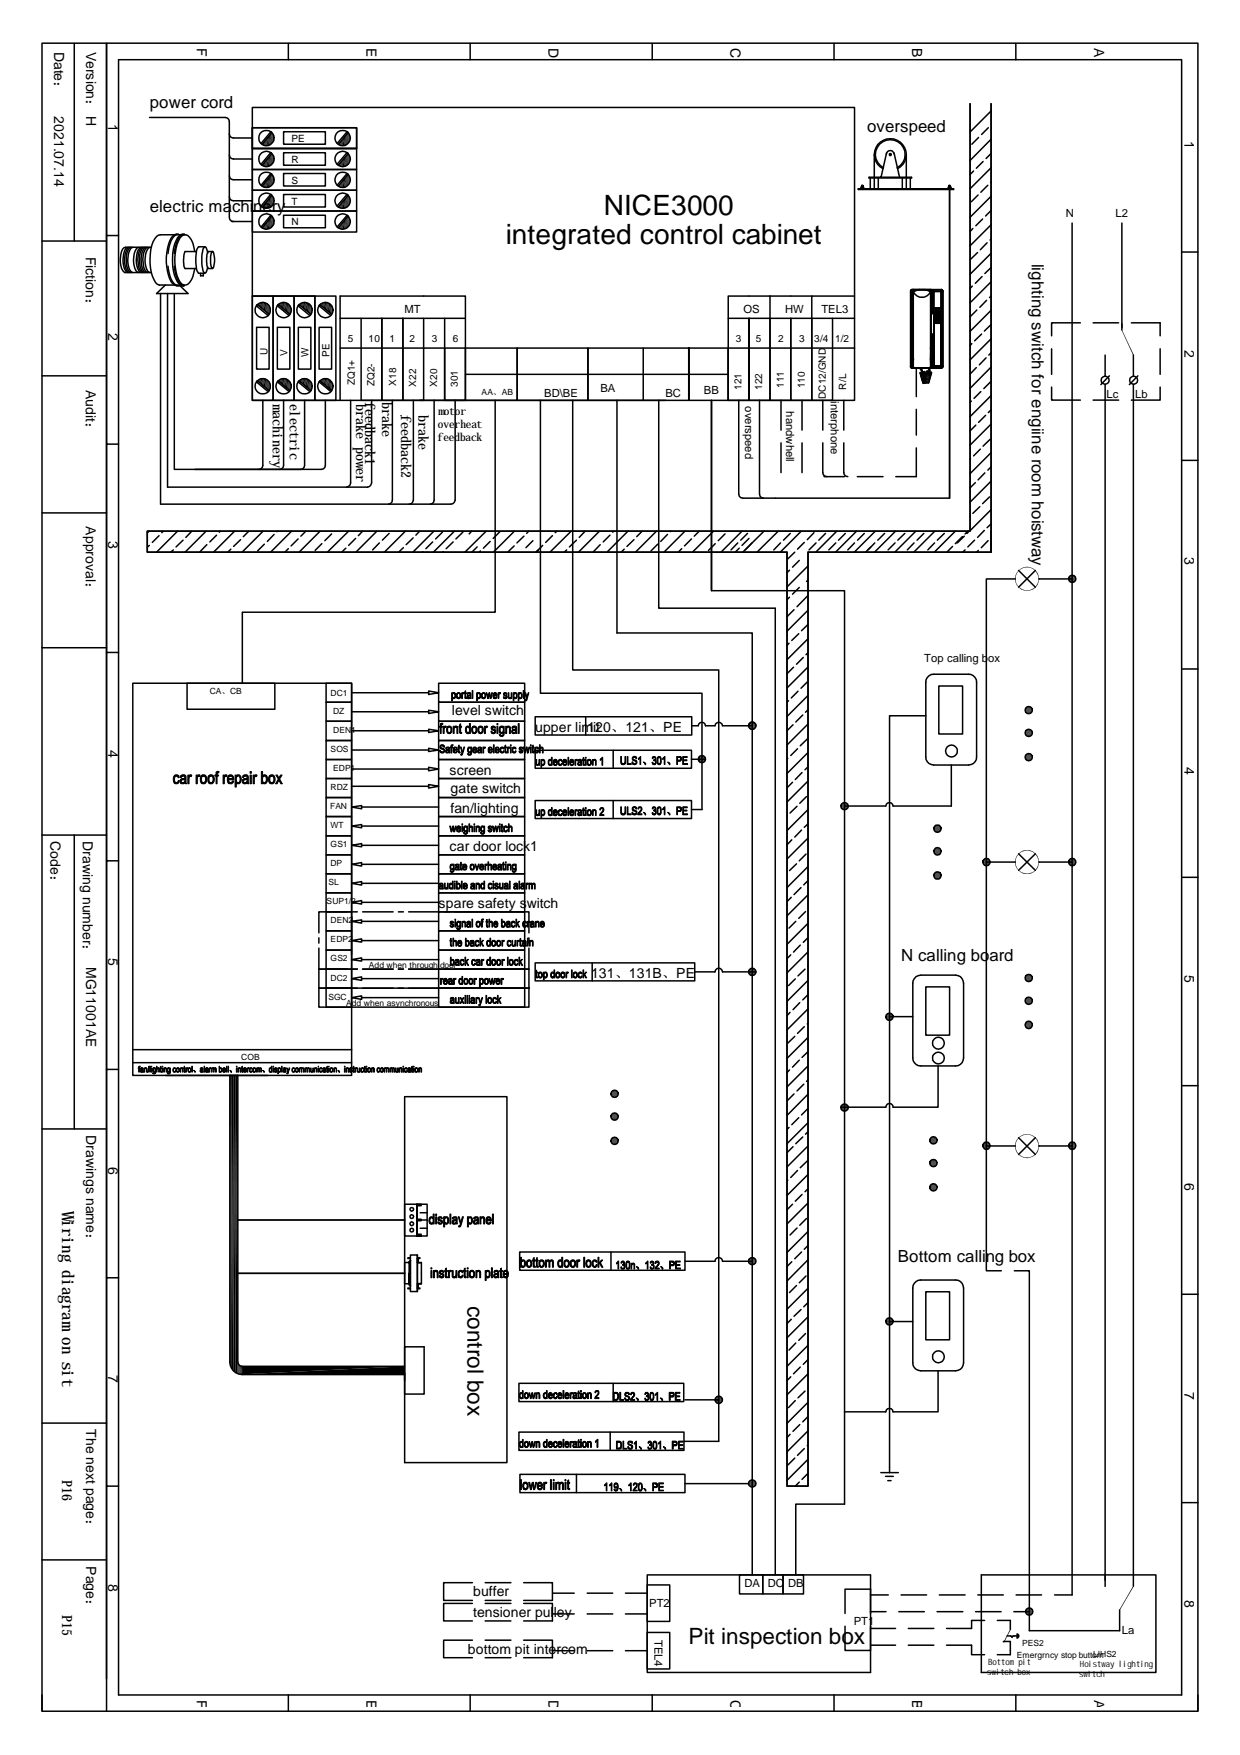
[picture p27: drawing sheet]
<svg xmlns="http://www.w3.org/2000/svg" width="210mm" height="297mm" viewBox="0 0 210 297" stroke-linecap="round" stroke-linejoin="round" font-family="sans-serif">
<defs><g id="words">
<g font-size="4.7">
<text x="85.6" y="41.2">integrated control cabinet</text>
<text x="102.2" y="36.3">NICE3000</text>
</g>
<g font-size="3.8">
<text x="79.1" y="221" transform="rotate(90 79.1 221)">control box</text>
<text x="116.5" y="278.2">Pit inspection box</text>
</g>
<g font-size="2.8">
<text x="25.4" y="18.3">power cord</text>
<text x="146.8" y="22.3">overspeed</text>
<text x="25.4" y="35.8">electric ma</text>
<text x="39.3" y="35.8">chi</text>
<text x="42.9" y="35.8">nery</text>
<text x="174.7" y="44.6" transform="rotate(90 174.7 44.6)">lighting switch for engiine room hoistway</text>
<text x="152.5" y="162.6">N calling board</text>
<text x="10.5" y="205" transform="rotate(90 10.5 205)">W</text>
<text x="10.5" y="206.5" transform="rotate(90 10.5 206.5)">iring diagramon sit</text>
<text x="152" y="213.5">Bottom calling box</text>
</g>
<g font-size="2.4">
<text x="9.1" y="8.7" transform="rotate(90 9.1 8.7)">Date：</text>
<text x="14.6" y="8.7" transform="rotate(90 14.6 8.7)">Version： H</text>
<text x="33.3" y="8.2" transform="rotate(90 33.3 8.2)">F</text>
<text x="62.1" y="8.2" transform="rotate(90 62.1 8.2)">E</text>
<text x="92.8" y="8.2" transform="rotate(90 92.8 8.2)">D</text>
<text x="123.7" y="8.2" transform="rotate(90 123.7 8.2)">C</text>
<text x="154.4" y="8.2" transform="rotate(90 154.4 8.2)">B</text>
<text x="185.2" y="8.2" transform="rotate(90 185.2 8.2)">A</text>
<text x="9.1" y="19.7" transform="rotate(90 9.1 19.7)">2021.07.14</text>
<text x="18.3" y="21.1" transform="rotate(90 18.3 21.1)">1</text>
<text x="200.5" y="23.8" transform="rotate(90 200.5 23.8)">1</text>
<text x="14.5" y="43.4" transform="rotate(90 14.5 43.4)">Fiction：</text>
<text x="18.3" y="56.4" transform="rotate(90 18.3 56.4)">2</text>
<text x="200.5" y="59.2" transform="rotate(90 200.5 59.2)">2</text>
<text x="14.5" y="65.9" transform="rotate(90 14.5 65.9)">Audit：</text>
<text x="46.2" y="68.4" transform="rotate(90 46.2 68.4)">machinery</text>
<text x="49.1" y="68.3" transform="rotate(90 49.1 68.3)">electric</text>
<text x="60.3" y="68.4" transform="rotate(90 60.3 68.4)">brake power</text>
<text x="61.8" y="68" transform="rotate(90 61.8 68)">feedback1</text>
<text x="64.7" y="68" transform="rotate(90 64.7 68)">brake</text>
<text x="67.9" y="70.2" transform="rotate(90 67.9 70.2)">feedback2</text>
<text x="70.8" y="70.3" transform="rotate(90 70.8 70.3)">brake</text>
<text x="14.5" y="89.1" transform="rotate(90 14.5 89.1)">Approval：</text>
<text x="18.3" y="91.6" transform="rotate(90 18.3 91.6)">3</text>
<text x="200.5" y="94.3" transform="rotate(90 200.5 94.3)">3</text>
<text x="76.5" y="121">level switch</text>
<text x="90.6" y="123.9">upper lim120、121、PE</text>
<text x="100.4" y="123.9">it</text>
<text x="18.3" y="126.9" transform="rotate(90 18.3 126.9)">4</text>
<text x="76.1" y="131.2">screen</text>
<text x="200.5" y="129.7" transform="rotate(90 200.5 129.7)">4</text>
<text x="76.2" y="137.6">fan/lighting</text>
<text x="76.3" y="134.2">gate switch</text>
<text x="8.6" y="142.4" transform="rotate(90 8.6 142.4)">Code：</text>
<text x="14" y="142.4" transform="rotate(90 14 142.4)">Drawing number：</text>
<text x="76.1" y="144">car door lock1</text>
<text x="74.3" y="153.7">spare safety s</text>
<text x="89.2" y="153.7">witch</text>
<text x="14.6" y="163.6" transform="rotate(90 14.6 163.6)">MG11001AE</text>
<text x="18.3" y="162.2" transform="rotate(90 18.3 162.2)">5</text>
<text x="100.1" y="165.6">131、131B、PE</text>
<text x="200.5" y="165" transform="rotate(90 200.5 165)">5</text>
<text x="14.6" y="192.1" transform="rotate(90 14.6 192.1)">Drawings name：</text>
<text x="18.3" y="197.5" transform="rotate(90 18.3 197.5)">6</text>
<text x="200.5" y="200.3" transform="rotate(90 200.5 200.3)">6</text>
<text x="18.3" y="232.8" transform="rotate(90 18.3 232.8)">7</text>
<text x="200.5" y="235.6" transform="rotate(90 200.5 235.6)">7</text>
<text x="14.6" y="241.9" transform="rotate(90 14.6 241.9)">The next page：</text>
<text x="10.5" y="250.5" transform="rotate(90 10.5 250.5)">P16</text>
<text x="14.6" y="265.1" transform="rotate(90 14.6 265.1)">Page：</text>
<text x="18.3" y="268" transform="rotate(90 18.3 268)">8</text>
<text x="10.5" y="273.3" transform="rotate(90 10.5 273.3)">P15</text>
<text x="80.1" y="270.2">buffer</text>
<text x="80.1" y="273.7">tensioner pul</text>
<text x="93.8" y="273.7">ley</text>
<text x="200.5" y="270.8" transform="rotate(90 200.5 270.8)">8</text>
<text x="79.2" y="279.9">bottom pit inte</text>
<text x="94.2" y="279.9">rcom</text>
<text x="33.3" y="287.7" transform="rotate(90 33.3 287.7)">F</text>
<text x="62.1" y="287.7" transform="rotate(90 62.1 287.7)">E</text>
<text x="92.8" y="287.7" transform="rotate(90 92.8 287.7)">D</text>
<text x="123.7" y="287.7" transform="rotate(90 123.7 287.7)">C</text>
<text x="154.4" y="287.7" transform="rotate(90 154.4 287.7)">B</text>
<text x="185.2" y="287.7" transform="rotate(90 185.2 287.7)">A</text>
</g>
<g font-size="1.9">
<text x="180.4" y="36.7">N</text>
<text x="188.8" y="36.7">L2</text>
<text x="68.5" y="52.9">MT</text>
<text x="125.9" y="52.9">OS</text>
<text x="132.9" y="52.9">HW</text>
<text x="139.1" y="52.9">TEL3</text>
<text x="74.2" y="70.2">motor</text>
<text x="92.1" y="67.2">BD\BE</text>
<text x="101.6" y="66.4">BA</text>
<text x="112.6" y="67.1">BC</text>
<text x="119.2" y="66.7">BB</text>
<text x="126.2" y="68.8" transform="rotate(90 126.2 68.8)">overspeed</text>
<text x="133.1" y="69.6" transform="rotate(90 133.1 69.6)">handwhell</text>
<text x="140.6" y="67.9" transform="rotate(90 140.6 67.9)">interphone</text>
<text x="187.3" y="67.3">Lc</text>
<text x="192.2" y="67.3">Lb</text>
<text x="74.1" y="74.7">feedback</text>
<text x="74.1" y="72.5">overheat</text>
<text x="156.5" y="112.1">Top calling box</text>
<text x="126" y="268.7">DA</text>
<text x="130" y="268.7">DC</text>
<text x="133.4" y="268.7">DB</text>
<text x="109.9" y="272">PT2</text>
<text x="144.5" y="275">PT1</text>
<text x="110.8" y="277.6" transform="rotate(90 110.8 277.6)">TEL4</text>
<text x="189.9" y="276.5">La</text>
</g>
<g font-size="1.7">
<text x="49.3" y="24">PE</text>
<text x="49.3" y="27.5">R</text>
<text x="49.3" y="34.6">T</text>
<text x="49.3" y="31.1">S</text>
<text x="49.3" y="38.1">N</text>
<text x="58.9" y="57.9">5</text>
<text x="62.4" y="57.9">10</text>
<text x="66" y="57.9">1</text>
<text x="69.3" y="57.9">2</text>
<text x="73.1" y="57.9">3</text>
<text x="76.7" y="57.9">6</text>
<text x="124.6" y="57.9">3</text>
<text x="127.9" y="57.9">5</text>
<text x="131.7" y="57.9">2</text>
<text x="135.3" y="57.9">3</text>
<text x="137.8" y="57.9">3/4</text>
<text x="141.4" y="57.9">1/2</text>
<text x="45.3" y="60.1" transform="rotate(-90 45.3 60.1)">U</text>
<text x="48.7" y="60.2" transform="rotate(-90 48.7 60.2)">V</text>
<text x="52.2" y="60.4" transform="rotate(-90 52.2 60.4)">W</text>
<text x="55.8" y="60.4" transform="rotate(-90 55.8 60.4)">PE</text>
<text x="60.1" y="65.2" transform="rotate(-90 60.1 65.2)">ZQ1+</text>
<text x="63.4" y="65.4" transform="rotate(-90 63.4 65.4)">ZQ2-</text>
<text x="67.1" y="65.3" transform="rotate(-90 67.1 65.3)">X18</text>
<text x="70.4" y="65.5" transform="rotate(-90 70.4 65.5)">X22</text>
<text x="74" y="65.5" transform="rotate(-90 74 65.5)">X20</text>
<text x="77.5" y="65.5" transform="rotate(-90 77.5 65.5)">301</text>
<text x="129" y="66" transform="rotate(-90 129 66)">122</text>
<text x="132.7" y="65.7" transform="rotate(-90 132.7 65.7)">111</text>
<text x="136.2" y="65.7" transform="rotate(-90 136.2 65.7)">110</text>
<text x="143.3" y="65.9" transform="rotate(-90 143.3 65.9)">R/L</text>
<text x="125.5" y="66" transform="rotate(-90 125.5 66)">121</text>
<text x="139.8" y="67.5" transform="rotate(-90 139.8 67.5)">DC12/GND</text>
</g>
<g font-size="1.5">
<text x="167.3" y="281.8">Bottom pit</text>
<text x="167.1" y="283.5">switch box</text>
<text x="182.7" y="283.8">switch</text>
<text x="182.8" y="282.1">Hoistway lighting</text>
</g>
<g font-size="1.4">
<text x="81.5" y="66.9">AA、AB</text>
<text x="35.5" y="117.5">CA、CB</text>
<text x="56" y="117.9">DC1</text>
<text x="56.4" y="120.8">DZ</text>
<text x="56.4" y="124">DEN1</text>
<text x="56" y="127.2">SOS</text>
<text x="56.4" y="130.5">EDP1</text>
<text x="55.9" y="136.9">FAN</text>
<text x="56" y="133.7">RDZ</text>
<text x="56" y="140.2">WT</text>
<text x="56" y="143.4">GS1</text>
<text x="55.6" y="149.8">SL</text>
<text x="56" y="146.6">DP</text>
<text x="55.3" y="153.1">SUP1/2</text>
<text x="56" y="156.3">DEN2</text>
<text x="56" y="159.5">EDP2</text>
<text x="56" y="162.7">GS2</text>
<text x="56" y="166">DC2</text>
<text x="62.4" y="163.8">Add when through</text>
<text x="74.5" y="163.8">door</text>
<text x="55.6" y="169.2">SGC</text>
<text x="58.6" y="170.3">A</text>
<text x="59.6" y="170.3">dd when asynchronous</text>
<text x="40.9" y="179.4">COB</text>
<text x="172.1" y="280.6">Emergrncy stop buttom</text>
<text x="173" y="278.6">PES2</text>
<text x="185" y="280.5">LIHS2</text>
</g>
</g></defs>
<g fill="none" stroke="#000" stroke-width=".25">
<path d="M7.1 7.3h195.7v282.3h-195.7zM12.6 7.4v33.4M18 7.4v282.2M20.1 10.1h179.9v276.8h-179.9zM25.3 19.9h12.8l.4 .1 .2 .2 .1 .4v2.1M42.7 18.2h102v49.6h-102zM48.8 7.4v2.7M79.6 7.4v2.7M110.4 7.4v2.7M141.2 7.4v2.7M167.8 18.8l-3.6 3.5M172 7.4v2.7"/>
<path d="M18 39.9h2.1M29.9 39.6a1.56 1.56 0 0 0-1.2 1.2 8.8 8.8 0 0 0 .3 6.9l.6 .6 1.6 .1a1.56 1.56 0 0 1-1.2-1.2l-.5-2.1M30.2 39.6a1.93 1.93 0 0 0-1.5 1.7l-.3 1.6M31 39.6a1.56 1.56 0 0 0-1.2 1.2 8.8 8.8 0 0 0 .3 6.9l.5 .6 .4 .1M31.2 39.6a1.56 1.56 0 0 0-1.2 1.2l-.5 2.1M31.3 39.7h-4.2a2.69 2.69 0 0 0-1.6 2.5 8.2 8.2 0 0 0 .8 5.6l.7 .4h4.2M38.8 33.3l.1 .3 .3 .3 .3 .1h3.2M38.8 29.7l.1 .4 .3 .2 .3 .1h3.2M38.8 26.2l.1 .4 .3 .2 .3 .1h3.2M38.8 22.7l.1 .3 .3 .3 .3 .1h3.2M38.8 22.7v14.1l.1 .4 .3 .2 .3 .1M39.2 37.5h3.5"/>
<path d="M42.7 32.2h17.7v3.5h-17.7zM42.7 35.7h17.7v3.6h-17.7zM42.7 25.1h17.7v3.6h-17.7zM42.7 28.7h17.7v3.5h-17.7zM42.7 21.6h17.7v3.5h-17.7zM44.2 34.9l1.6-2 .2 .1-1.6 2M44.2 38.4l1.6-2 .2 .2-1.6 2M44.2 27.8l1.6-2 .2 .2-1.6 2M44.2 31.4l1.6-2 .2 .1-1.6 2M44.2 24.3l1.6-2 .2 .1-1.6 2.1M48 32.9h7.1v2.1h-7.1zM48 36.4h7.1v2.2h-7.1z"/>
<path d="M48 25.9h7.1v2.1h-7.1zM48 29.4h7.1v2.1h-7.1zM48 22.3h7.1v2.1h-7.1zM57.1 34.9l1.7-2 .1 .1-1.6 2M57.1 38.4l1.7-2 .1 .2-1.6 2M57.1 27.8l1.7-2 .1 .2-1.6 2M57.1 31.4l1.7-2 .1 .1-1.6 2M57.1 24.3l1.7-2 .1 .1-1.6 2.1M145.3 31.9h16.1v.2h-16.1zM145.8 31.9h.4M145.8 31.9h.3M145.8 31.7h.3"/>
<path d="M145.9 31.7h-.1v.2h.4v-.2h-.1M145.9 31.7h.2M145.9 31.4h.2M145.9 31.7v.1M146 31.9h.1M146 31.4v.7M146 31.4h-.1v.3M146 31.4v.3M146 31.4h.1M146.1 31.4v.3M146.1 31.7v.1M147.1 30h7.2v.1h-7.2z"/>
<path d="M147.3 30.1v1.8M148 26.1v5.9M148.7 30.1v1.8M149.5 28.6a2.69 2.69 0 0 1-.9-4.1 2.69 2.69 0 0 1 4.2 0 2.69 2.69 0 0 1-.9 4.1M149.6 28.4a2.51 2.51 0 0 1-.8-3.8 2.51 2.51 0 0 1 3.9 0 2.51 2.51 0 0 1-.9 3.8M150 26.1a.68 .68 0 0 1 .7-.6 .68 .68 0 0 1 .7 .6M150.1 25.9l-1 4.1M150.6 26h.2v.3l-.1 .1-.1-.1zM150.7 26.1h.1M150.7 26.1v.1M151.3 25.9l1 4.1M152.7 30.1v1.8"/>
<path d="M153.4 26.1v5.9M154.1 30.1v1.8M160.6 31.9h.4M160.6 31.9h.3M160.6 31.7h.3M160.7 31.8h-.2l.1-.1h.3v.1M160.7 31.8h.2M160.7 31.4h.2M160.7 31.7v.1M160.7 32.1v52.2l-35.3-.1-.3-.2v-.4v-15.8M160.7 31.9h.1M160.7 31.4v52.9"/>
<path d="M160.8 31.4h-.1v.3M160.9 31.4l-.1 .3M160.9 31.4v.3M160.9 31.7v.1M164.7 38.7l-.5 .5M164.8 28.9l-.6 .6M165.6 33l-1.2 1.1M165.7 23.3l-1.2 1.1M166.3 37.1l-1.1 1.1M166.4 27.3l-1.1 1.2M167.2 31.4l-1.2 1.1M167.3 21.6l-1.1 1.2"/>
<path d="M167.8 28.4l-3.6 3.5M167.8 33.2l-3.6 3.6M167.8 23.6l-3.6 3.6M167.8 38l-3.6 3.6M167.8 26l-.9 .8M167.8 35.6l-1 1M167.8 30.8l-.1 .1M181.5 37.7v232.2h-3M189.9 37.7v18.2M7.1 40.8h10.9M21.1 46.1h2.2M21.7 41.9a1.2 1.2 0 0 0-.8 1.2 3.5 3.5 0 0 0 .6 2.9l.1 .1"/>
<path d="M22 41.9a1.51 1.51 0 0 0-.9 1.6 3.1 3.1 0 0 0 .6 2.5l.2 .1M22.2 41.9a1.51 1.51 0 0 0-.8 1.6l.1 1.6 .2 .6 .4 .4M22.5 41.9a1.51 1.51 0 0 0-.8 1.6 3.1 3.1 0 0 0 .6 2.5l.1 .1M23.4 41.9h-2.1a1.2 1.2 0 0 0-.9 1.2 3.5 3.5 0 0 0 .6 2.9l.2 .1M23.4 46.1h2.2M24 41.9h-.2a2.94 2.94 0 0 0-.7 2.8l.2 .7a.89 .89 0 0 0 .6 .7M24.2 41.9a2.02 2.02 0 0 0-.9 2l.2 1.5 .3 .5 .3 .2M24.5 41.9h-.2a3.5 3.5 0 0 0-.1 4.1l.2 .1M24.8 41.9a2.02 2.02 0 0 0-.9 2l.2 1.5a.89 .89 0 0 0 .6 .7M25.1 41.9a2.02 2.02 0 0 0-.9 2l.2 1.5 .3 .5 .3 .2M25.4 41.9a2.02 2.02 0 0 0-.8 2 2.28 2.28 0 0 0 .8 2.2M25.6 41.9h-2.1a2.02 2.02 0 0 0-.9 2 2.28 2.28 0 0 0 .8 2.2"/>
<path d="M27.2 49.7v35.6l49.5-.1 .3-.5v-16.9M28 48.2l-1.5 1.5h5.3l-1.4-1.5M28.4 49.7v32.8h33.8l.4-.2 .3-.6v-13.9M28.4 45.1v.1a3.9 3.9 0 0 0 1.4 3.1l.4 .1M29.5 49.7v29.7h21.7l.3-.3 .1-.3v-11M33 42.6a4.2 4.2 0 0 0-1.2-2.7 .9 .9 0 0 0-1.3 .3 8.3 8.3 0 0 0 0 7.5 .91 .91 0 0 0 1.6 .1 4.6 4.6 0 0 0 .9-2.3M33.2 42.6h-1.9a4.2 4.2 0 0 0 0 2.9h1.9M34 46.3v.4h.4v-.4M34.7 41.8h-1.1a5.8 5.8 0 0 0-.1 4.2l.2 .3h1M35.1 42.9l-.2-.9-.3-.2-.3 .5-.1 1.1v1.6l.2 1 .2 .2h.2l.1-.2 .2-.8M35.9 42.6h.1a3.4 3.4 0 0 1 0 2.8l-.2-.2-.2-.6v-1.1zM36 42.6h-.8a3.9 3.9 0 0 0 0 2.8l.8 .1"/>
<path d="M42.7 50.1h3.5v17.7h-3.5zM42.7 50.1h10.6M43.4 55.4h2.2v7.1h-2.2zM45.6 53.2l-2-1.7-.1 .1-.1 .2 2 1.6M46.2 50.1h3.6v17.7h-3.6zM46.9 55.4h2.2v7.1h-2.2zM49.1 53.2l-2-1.7-.2 .3 2 1.6M49.8 50.1h3.5v17.7h-3.5zM50.5 55.4h2.1v7.1h-2.1zM52.6 53.2l-2-1.7-.1 .1v.2l2 1.6M53.3 50.1h3.6v17.7h-3.6zM54 55.4h2.1v7.1h-2.1z"/>
<path d="M56.1 53.2l-2-1.7-.1 .3 2 1.6M57.6 58.9h21.2M57.6 53.9h21.2M61.1 53.9v13.9h3.5v-13.9v13.9h3.6v-13.9v13.9h3.5v-13.9M75.3 53.9v13.9h3.5v-17.7h-21.2v17.7M75.3 58.9v8.9M78.8 58.9h8.7v8.9h12v-8.9h45.2M78.8 58.9v8.9M108.9 58.9v8.9zM116.6 58.9v8.9M123.3 53.9h21.4M130.3 50.1v17.7h3.6v-13.9v13.9h3.5v-17.7h7.3"/>
<path d="M137.4 50.1h-14.1v17.7h3.5v-13.9v13.9h3.5v-13.9M137.4 53.9v13.9h3.5v-13.9M154.2 52.8h.1M154.2 49.3l-.1 12.7M154.2 49.1l.2-.1-.3 .3zM154.2 49.3h.4M154.2 52.6h.2M154.2 57h.2M154.3 53l-.1-.2 .1 .2M154.3 56.6l-.1 .2 .1-.1M154.3 53h.1M154.3 53v3.6"/>
<path d="M154.3 56.6v.1M154.3 53l.1 .2M154.3 59l-.1 2.8h.1M154.3 53l.3 .2M154.4 52.6l.2 .4M154.4 49h4.9M154.4 49v.1M154.4 57l-.1 4.8M154.4 56.5l.2 .1-.3 .4v2M154.4 53.2l.1 .2M154.4 49.1l-.2 .2M154.4 49.1h.1"/>
<path d="M154.4 56.5h.1M154.4 56.5l-.1 .2M154.4 56.5l-.1 .1M154.5 49.1l-.1 3.5M154.5 49.1h.1M154.5 49.1v3M154.5 52.1l.1 .4M154.5 56.2l-.1 .3M154.5 53.4v2.8M154.5 53.4h.1M154.5 56.2h.1M154.6 59v1.8z"/>
<path d="M154.6 58.9v-9.4v12.6l.2 .2-.2-.3M154.6 56.6l-.2 .4M154.6 49.1h-.1l-.2 .2v3.3l.3 .4M154.6 49.5v-.1v.1M154.6 52.1h-.1M154.6 49.5h.1M154.6 49.1v3.2M154.6 58.9l-.3 .1M154.6 53l-.2 .2M154.6 52h.1M154.6 58.9h.1M154.6 53h.1"/>
<path d="M154.6 49.1h.1M154.6 56.4l-.2 .1M154.6 58.9v.1M154.6 49.4a1.61 1.61 0 0 0 1.5 .9 1.61 1.61 0 0 0 1.4-.9M154.6 49.1h.6M154.6 49.1v.3M154.6 49.5v9.4M154.6 49.4h.1M154.6 49v.3M154.8 49.2l.8-.2h.9l.9 .2M154.8 49.2l-.2 .3M154.8 49.2a4 4 0 0 1 2.6 0"/>
<path d="M154.8 49.2l-.2 .2M154.8 49.2a4.8 4.8 0 0 1 2.6 0M154.8 49.2h.1M156.9 49.1h.6M157.4 49.2l.2 .3-.1-.1M157.4 49.2l.1 .2M157.4 49.2h.1M157.5 49.1l.1-.1h-.1v.3M157.5 59v1.8zM157.5 49.5h.1M157.5 49.1h.1M157.5 49.1v9.9"/>
<path d="M157.5 58.9h.1M157.5 49.4h.1M157.6 58.9v-9.4v12.6l-.2 .2M157.6 56.6l.1 .4M157.6 59h-.1M157.6 49.1l.1 .1v3.4M157.6 49.1v3M157.6 52.1h.1M157.6 49.3h2M157.6 52h.1M157.6 53.4h.1M157.6 49.1v3.2"/>
<path d="M157.6 58.9v.1M157.6 56.2h.1M157.6 59h.2M157.6 56.4l.1 .1M157.6 53h.1M157.6 53l.1 .1M157.6 56.2l.1 .3M157.6 49v.1M157.6 53.4v2.8M157.6 49.1l.2 .2v3.3l-.2 .4M157.6 49.1h1.7M157.6 52.1v.4"/>
<path d="M157.7 56.5l.3 .5M157.7 56.5l.2 .5v4.5M157.7 56.5l-.1 .1 .2 .4v2M157.7 53.2l-.1 .2M157.7 53.1v.1M157.7 56.5h.1M157.7 53.1l-.1 .1M157.7 52.6l-.1 .4M157.7 57l.2 5.2-.3 .1v-.3M157.7 52.6h.3M157.7 57h.3M157.8 59l.1 2.5"/>
<path d="M158 52.6l-.3 .6M158 52.6v-3.3l-.2-.2 .1 .2v3.3l-.2 .5M158 57v4.5M158.1 49.4v12.5v-8.2M158.1 49.3h.1l-.1 .1zM158.1 49.4v2.7h1.2v-2.7M158.1 53.7h.1M158.1 53.5h1.2M158.2 49.3h1zM158.2 54.5h-.1l.1 .1 .1 .1M158.2 54.5l.1 .2M158.2 53.7v.8"/>
<path d="M158.2 53.7v.8zM158.2 54.5v.1h.1M158.2 54.5l.1 .1M158.3 52.9v.2zM158.3 52.9v.1zM158.3 54.6h.7zM158.3 53.7h.7zM158.3 53.6h.7zM158.3 52.5l.1 .1zM158.3 54.5h.7v-.7v.7zM158.3 53.6h-.1l-.1 .1M158.3 53.6l-.1 .1"/>
<path d="M158.3 53.7v-.1l-.1 .1M158.3 53.7h-.1M158.3 53.7v.8M158.3 54.7h.1M158.3 54.7h.7M158.3 54.6h.7M158.3 53.7h.7M158.3 53.6h.7M158.3 53.2h.1M158.4 52.4h.1M158.4 52.9v.2zM158.4 52.9h.1"/>
<path d="M158.4 52.3l.1 .1zM158.5 52.4h.1M158.4 52.5v.1zM158.4 53.2h.1zM158.4 52.5l.1 .1zM158.5 52.9h.1M158.5 52.9v.2zM158.5 52.9v.1zM158.5 53.2h.1M158.5 52.3v.1zM158.6 52.5h.1M158.5 52.5h.1"/>
<path d="M158.6 52.3v.1zM158.6 52.9l.1 .2zM158.6 52.4h.1M158.6 54.1v.2M158.6 52.3h.1M158.6 53.2h.1M158.6 53.2h.1zM158.6 54.1v.1M158.7 52.3v.1zM158.7 52.6h.1M158.7 52.9v.2zM158.7 53.2h.1"/>
<path d="M158.7 54v.3M158.7 52.3l.1 .1zM158.7 52.5l.1 .1zM158.7 52.9h.2zM158.7 53l.2 .1zM158.7 52.5h.1M158.8 52.5v.1zM158.8 53.2h.1M158.8 52.4h.1M158.8 52.4h.2zM158.8 52.3l.1 .1zM158.9 52.4h.1"/>
<path d="M158.9 52.3h.1M158.8 52.5h.1M158.8 53.2h.1zM158.9 52.6h.1M158.9 53.6h.1M158.9 53.2h.1M159 52.3h.1M158.9 52.9l.1 .2zM159 53.7v.1zM159 52.9l.1 .2h-.1zM159 53.2h.1M159 53h.1"/>
<path d="M159 53v.1zM159 53.6h.1M159 53.6h.2l.1 .1M159 53.6l.2 .1M159 53.7h.1M159 53.6v.1M159 54.6h.1M159 54.7h.1M159.1 54.5l-.1 .1M159.1 54.5h.1M159.1 53.7v.8M159.1 53.7h.1"/>
<path d="M159.2 54.5l-.2 .1M159.2 53.7v.8M159.2 53.7v.8zM159.2 49.3l.1 .1zM159.2 54.5h.1l-.1 .1-.2 .1M159.2 54.5l-.2 .2M159.2 53.7h.1M159.3 49.4v12.5v-8.2M159.3 49.1l.2 .2v12.7M159.3 49.1l.3 .2M159.3 49l.3 .3M159.3 49l.2 .1 .1 .2"/>
<path d="M159.3 49v.1M159.6 49.3v12.7M159.6 49.3h.1M164.5 58.2l-.3 .3M164.6 48.4l-.4 .4M165.4 52.5l-1.2 1.1M165.5 42.7l-1.2 1.2M166.2 56.5l-1.2 1.2M166.2 46.8l-1.1 1.1M167 50.8l-1.1 1.2M167.1 41.1l-1.2 1.2M167.8 42.9l-3.6 3.5"/>
<path d="M167.8 47.7l-3.6 3.6M167.8 52.5l-3.6 3.6M167.8 57.3l-3.6 3.6M167.8 40.5l-.2 .1M167.8 50.1l-.3 .3M167.8 45.3l-1.1 1M167.8 54.9l-1.2 1.1M167.8 59.7l-.4 .4M178 59v4.4M182.9 54.6h-4.9v2.2M185 54.6h4.4M191.5 54.6h4.9v2.2"/>
<path d="M196.4 59v4.4M200 42.7h2.8M7.1 63.6h10.9M18 75.2h2.1M44.5 67.8v11l-.1 .3-.2 .3h-.4M45.6 66.1l-2-1.6-.2 .1 2 1.7M48 67.8v11l-.1 .3-.2 .3h-.4M49.1 66.1l-2-1.6-.2 .1 2 1.7M52.6 66.1l-2-1.6-.1 .1 2 1.7M55.1 67.8v11l-.1 .3-.3 .3h-21.7M56.1 66.1l-2-1.6-.1 .1 2 1.7M59.4 67.8v13.9l-.1 .4-.6 .4"/>
<path d="M66.4 67.8v16.9l-.1 .3-.2 .2-.4 .1M70 67.8v16.9l-.4 .5-.3 .1M71.1 67.8h16.4v-8.9h12v8.9h13.2M73.5 67.8v16.9l-.1 .3-.2 .2-.4 .1M78.8 63.4h44.5M83.8 67.8v35.8h-42.8v12M91.5 67.8v49.5h27.3v19.7h-1.7M96.9 67.8v45.6h24.8v130.6h-5.9M104.4 67.8v39.3h22.9v159.5M111.5 67.8v35.1h19.7v163.7M123.1 67.8h.2v-8.9v8.9M128.6 67.8v15.8l.1 .4 .2 .2 .3 .1"/>
<path d="M132.2 67.8v5M132.2 75v5M135.8 67.8v5M135.8 75v5M139.3 75v5l.1 .3 .2 .3 .4 .1M139.3 67.8v5M142.8 75v5l.1 .3 .3 .3 .3 .1M142.8 67.8v5M154.1 62l.3 .3M154.1 62l.1 .3h.2M154.3 62h-.1l.1 .2 .1 .1M154.3 62l.1 .2"/>
<path d="M154.3 61.8v.2M154.4 62.3h4.9M154.4 62.2v.1M154.4 62.3h.1M154.4 62.3h.3M154.5 60.7h.1M154.6 62v-1.2v1.2v.2l.3 .1M154.6 61l-.1 .4M154.6 60.3l-.1 1M154.6 60.8h.1M154.6 62h.1M154.6 62v.2l.3 .1h2.4l.1 .4"/>
<path d="M154.6 62.2v.1zM154.6 61.4v.8h-.2M154.6 61.3l-.1 .1v.6M155.1 75.8v4.9h-3.5M155.1 62.3v4.8M155.1 69.3v4.3M155.7 62.3l.3 .5M155.9 62.3l.2 .4M157.1 62.3l.2 .4M157.4 62.3h1.9M157.5 60.8l.1 1.2-.1 .2-.2 .1M157.5 60.8v1.2"/>
<path d="M157.5 60.8h.1M157.6 61v1.1l-.3 .2M157.6 62l-.1 .2-.2 .1h-2.5M157.6 60.3v.4M157.6 60.7v.6M157.6 61.3v.1M157.6 61.4v.6M157.9 62.2v.1zM157.9 62.2v.1M157.9 62.2h1.4M157.9 61.5h.1M157.9 61.5v.7"/>
<path d="M158 61.5l-.1 .7M158.1 61.9h1.2zM159.3 62.2v.1M159.3 62.3h.1M159.5 62l-.2 .2M159.5 62h.1M159.6 62l-.3 .3M159.6 62h.1M159.6 62l-.1 .3h-.2M164.3 77.6l-.1 .2M164.4 67.9l-.2 .2M165.2 72l-1 .9"/>
<path d="M165.3 62.2l-1.1 1.1M165.9 76l-1.1 1.2M166 66.3l-1.1 1.1M166.8 70.3l-1.1 1.2M166.9 60.6l-1.1 1.2M167.6 74.4l-1.2 1.1M167.7 64.6l-1.2 1.2M167.8 62.1l-3.6 3.6M167.8 67l-3.6 3.5M167.8 71.8l-3.6 3.5M167.8 76.6l-3.6 3.6M167.8 69.4l-.5 .4"/>
<path d="M167.8 79l-.6 .6M178 65.5v2.2h4.9M185 67.7h4.4M187.1 60.1v3.6M187.1 65.1v203.4M187.8 63.6l-1.4 1.5M191.9 60.1v3.6M191.9 65.1v203.4M192.6 63.6l-1.4 1.5M196.4 65.5v2.2h-4.9M200 77.9h2.8M7.1 86.8h10.9"/>
<path d="M25.2 89.9l-.3 .3M25.3 92.3l-.4 .3M26.9 90.7l-1.1 1.1M27.6 89.9l-.2 .3M29.3 93.1l-.4 .4M30.1 89.9l-3.6 3.6M31 91.4l-1.2 1.2M32.5 89.9l-1 1.1M34.9 89.9l-3.6 3.6M35 92.2l-1.1 1.2M36.7 90.6l-1.2 1.1M37.3 89.9l-.2 .2"/>
<path d="M39.1 92.9l-.5 .6M39.7 89.9l-3.5 3.6M40.7 91.3l-1.2 1.2M42.1 89.9l-.9 .9M44.5 89.9l-3.5 3.6M44.7 92.1l-1.1 1.1M46.4 90.5l-1.1 1.1M46.9 89.9v.1M48.8 92.9l-.6 .6M49.4 89.9l-3.6 3.6M50.5 91.2l-1.2 1.2M51.8 89.9l-.9 .8"/>
<path d="M54.2 89.9l-3.6 3.6M54.5 92l-1.2 1.2M56.1 90.4l-1.1 1.1M58.5 92.8l-.7 .7M59 89.9l-3.6 3.6M60.2 91.1l-1.2 1.2M61.4 89.9l-.7 .8M63.8 89.9l-3.6 3.6M64.2 91.9l-1.1 1.2M65.9 90.3l-1.2 1.1M68.3 92.7l-.8 .8M68.6 89.9l-3.5 3.6"/>
<path d="M69.9 91l-1.2 1.2M71 89.9l-.6 .7M71.6 93.4l-.1 .1M72.3 93.5h.1M73.2 91.7l-1.1 1.2M73.4 89.9l-3.5 3.6M74.9 90.1l-1.2 1.1M75.1 93.4l-.2 .1M76.7 91.7l-1.2 1.2M76.9 89.9l-3.5 3.6M78.4 90.1l-1.2 1.1M79.8 89.9l-.4 .5"/>
<path d="M80.8 92.6l-.9 .9M81.3 93.2l-.2 .3M82.3 89.9l-3.6 3.6M83 91.6l-1.2 1.2M84.6 90l-1.1 1.1M87 92.4l-1.1 1.1M87.1 89.9l-3.6 3.6M88.7 90.7l-1.2 1.2M89.5 89.9l-.3 .4M90.2 91.5l-1.2 1.2M91.1 93.2l-.3 .3M91.9 92.3l-1.2 1.2"/>
<path d="M93.5 90.7l-1.1 1.1M94.3 89.9l-.3 .3M95.9 93.1l-.4 .4M96.7 89.9l-3.6 3.6M97.6 91.4l-1.2 1.2M99.1 89.9l-1.1 1.1M101.5 89.9l-3.6 3.6M101.6 92.2l-1.1 1.2M103.3 90.6l-1.2 1.1M103.9 89.9l-.2 .2M105.7 92.9l-.5 .6M106.3 89.9l-3.6 3.6"/>
<path d="M107.3 91.3l-1.2 1.2M108.7 89.9l-.9 .9M111.1 89.9l-3.5 3.6M111.3 92.1l-1.1 1.1M113 90.5l-1.2 1.1M113.5 89.9v.1M115.4 92.9l-.6 .6M116 89.9l-3.6 3.6M117.1 91.2l-1.2 1.2M118.4 89.9l-.9 .8M120.4 100v-32.2v32.2h22.6v154.6h-8.3v12M120.8 89.9l-3.6 3.6"/>
<path d="M121.1 92l-1.2 1.2M122.7 90.4l-1.1 1.1M124.9 91.9l-1.2 1.2M125.1 92.8l-.6 .7M125.6 89.9l-3.6 3.6M126.5 90.3l-1.1 1.1M126.8 91.1l-1.2 1.2M127.3 91.9l-1.1 1.2M129.3 89.9l-3.6 3.6M131.7 89.9l-3.6 3.6M132.1 91.9l-1.1 1.2M133.6 96.5l-.4 .4"/>
<path d="M133.8 90.3l-1.2 1.1M134.5 93.5l-1.2 1.1M135.3 99.4l-1.1 1.2M135.3 94.9l-1.1 1.1M135.6 89.9l-3.5 3.6M136.1 91.8l-1.1 1.1M136.8 95.8l-3.6 3.5M136.8 98.2l-.3 .2M137.8 90.2l-1.1 1.1M138.1 91.9l-1.2 1.2M139.5 80.7h3.5M139.7 90.3l-1.1 1.1"/>
<path d="M141.5 91.9l-1.2 1.2M141.6 89.9l-3.5 3.6M143.1 90.3l-1.2 1.1M144.7 91.9l-1.2 1.2M145 89.9l-3.6 3.6M145.1 80.7h4.4M146.3 90.3l-1.1 1.1M147.4 92.6l-.9 .9M148.1 91.9l-1.2 1.2M148.2 89.9l-3.6 3.6M149.7 90.3l-1.1 1.1M151.5 91.9l-1.2 1.2"/>
<path d="M151.6 89.9l-3.6 3.6M153.2 90.3l-1.2 1.1M154.7 91.9l-1.1 1.2M155 89.9l-3.5 3.6M156.4 90.3l-1.2 1.1M158.2 91.9l-1.1 1.2M158.2 89.9l-3.5 3.6M159.9 90.3l-1.2 1.1M161.2 92.5l-.9 1M161.7 89.9l-3.5 3.6M162.9 90.8l-1.2 1.2M163.2 90.7l-1.1 1.2"/>
<path d="M163.4 93.1l-.5 .4M163.8 89.9l-.4 .5M164 89.9l-.3 .4M164.2 87.4h.1M165 91.4l-1.2 1.2M165.1 81.7l-.9 .9M165.6 93.2l-.3 .3M165.9 85.8l-1.2 1.1M166.6 89.8l-1.1 1.2M166.7 80l-1.1 1.2M167.3 91.5l-1.2 1.2M167.5 84.1l-1.2 1.1"/>
<path d="M167.8 89.9v3.6h-31v158h-3.6v-158h-108.3v-3.6h139.3v-72.3v72.3h-139.3v3.6h108.3v158h3.6v-158h31v-75.9v75.9M167.8 81.4l-3.6 3.6M167.8 86.3l-3.6 3.5M167.8 88.7l-.7 .6M171.9 98h-4.9v96M172.4 96.5l2.9 2.9M175.3 96.5l-2.9 2.9M175.9 98h5.6M7.1 109.6h10.9M18 110.4h2.1M22.5 115.6h37v66.4h-37zM31.7 115.6h14.8v4.4h-14.8z"/>
<path d="M55.2 118.9h4.3v3.2h-4.3zM55.2 115.6h4.3v3.3h-4.3zM59.5 117.2h13.1M72.6 117l1.7 .2-1.7 .3zM74.3 115.6h14.5v3.3h-14.5zM74.3 118.9h14.5v3.2h-14.5zM133.2 104.3h.1M133.5 118.6l-.3 .3M133.6 108.9l-.4 .3M133.6 101.1l-.4 .4M134.3 112.9l-1.1 1.1M134.4 103.2l-1.1 1.1"/>
<path d="M135.1 117l-1.2 1.1M135.2 107.3l-1.2 1.1M136 111.3l-1.2 1.1M136.7 115.3l-1.1 1.2M136.8 103.3l-3.6 3.5M136.8 108.1l-3.6 3.6M136.8 112.9l-3.6 3.5M136.8 117.7l-3.6 3.6M136.8 100.8l-1.9 1.9M136.8 105.7l-1.1 1.1M136.8 110.5l-.4 .3M157 114.7l.6-.5 .5-.1h5.9a1.33 1.33 0 0 1 1.3 1.4v12.6a1.33 1.33 0 0 1-1.3 1.4h-5.9a1.33 1.33 0 0 1-1.4-1.4v-12.6l.1-.5z"/>
<path d="M158.9 116.1h4v8.1h-4zM200 113.2h2.8M55.2 125.3h4.3v3.3h-4.3zM55.2 128.6h4.3v3.2h-4.3zM55.2 122.1h4.3v3.2h-4.3zM55.2 135h4.3v3.2h-4.3zM55.2 138.2h4.3v3.3h-4.3zM55.2 131.8h4.3v3.2h-4.3zM59.5 136.6l1.7-.3v.6zM59.5 139.8l1.7-.2v.5zM59.5 120.5h13.1M59.5 126.9h13.1"/>
<path d="M59.5 130.2h13.1M59.5 123.7h13.1M59.5 133.1h13.1M61.2 136.6h13.1M61.2 139.8h13.1M72.6 120.2l1.7 .3-1.7 .3zM72.6 126.6l1.7 .3-1.7 .3zM72.6 129.9l1.7 .3-1.7 .3zM72.6 123.4l1.7 .3-1.7 .3zM72.6 132.8l1.7 .3-1.7 .3zM74.3 125.3h14.5v3.3h-14.5zM74.3 128.6h14.5v3.2h-14.5z"/>
<path d="M74.3 122.1h14.5v3.2h-14.5zM74.3 131.8h14.5v3.2h-14.5zM74.3 135h14.5v3.2h-14.5zM74.3 138.2h14.5v3.3h-14.5zM90.6 127h26.5v3h-26.5zM90.6 121.3h26.5v3.1h-26.5zM90.6 135.5h26.5v3h-26.5zM99.1 121.3v3.1M103.8 127v3M103.8 135.5v3M117.1 128.5h2.3M117.1 122.8h1.1a.61 .61 0 0 1 .6-.6 .61 .61 0 0 1 .6 .6h1.6a.64 .64 0 0 1 .7-.6 .64 .64 0 0 1 .6 .6h5"/>
<path d="M126.7 122.8a.64 .64 0 0 1 .6-.6 .64 .64 0 0 1 .7 .6M133.3 138.1l-.1 .1M133.3 128.3l-.1 .2M134.2 132.4l-1 .9M134.2 122.7l-1 1M134.9 136.5l-1.2 1.1M135 126.7l-1.1 1.2M135.8 130.8l-1.2 1.1M135.9 121l-1.2 1.2M136.5 134.8l-1.1 1.2M136.7 125.1l-1.2 1.1M136.8 122.5l-3.6 3.6"/>
<path d="M136.8 127.4l-3.6 3.5M136.8 132.2l-3.6 3.5M136.8 137l-3.6 3.6M136.8 120.1l-.4 .5M136.8 129.8l-.5 .5M136.8 139.4l-.7 .6M156.7 121.1h-6.1v128.1M161 129.5v6.9h-9.8a.61 .61 0 0 0-.6-.6 .61 .61 0 0 0-.7 .6h-6.9M7.1 141.3h10.9M12.6 141.3v49.8M18 145.7h2.1M54 158.7v.9"/>
<path d="M55.2 141.5h4.3v3.2h-4.3zM55.2 144.7h4.3v3.2h-4.3zM55.2 147.9h4.3v3.2h-4.3zM55.2 151.1h4.3v3.2h-4.3zM55.2 154.3h4.3v3.3h-4.3zM55.2 157.6h4.3v3.2h-4.3zM58.8 154.3h-4.8v3.6M59.5 143.1l1.7-.3v.5zM59.5 146.3l1.7-.3v.6zM59.5 149.5l1.7-.3v.6zM59.5 152.7l1.7-.3v.6zM59.5 155.9l1.7-.2v.5z"/>
<path d="M59.5 159.2l1.7-.3v.6zM59.5 155.1v6.4M59.6 154.3h.9M61.2 143.1h13.1M61.2 146.3h13.1M61.2 149.5h13.1M61.2 152.7h13.1M61.2 155.9h13.1M61.2 159.2h13.1M61.4 154.3h5.1M67.4 154.3h.9M69.2 154.3h5.1"/>
<path d="M74.3 141.5h14.5v3.2h-14.5zM74.3 144.7h14.5v3.2h-14.5zM74.3 147.9h14.5v3.2h-14.5zM74.3 151.1h14.5v3.2h-14.5zM74.3 154.3h14.5v3.3h-14.5zM74.3 157.6h14.5v3.2h-14.5zM75.2 154.3h.9M77 154.3h5.1M83 154.3h.9M84.8 154.3h4.7v3.6M89.5 158.7v.9M133.9 151.9l-.7 .7"/>
<path d="M134 142.1l-.8 .9M134.7 155.9l-1.1 1.2M134.8 146.2l-1.2 1.1M135.5 160l-1.2 1.1M135.6 150.2l-1.2 1.2M135.7 140.5l-1.2 1.2M136.4 154.3l-1.2 1.1M136.4 144.6l-1.1 1.1M136.8 141.8l-3.6 3.6M136.8 146.7l-3.6 3.5M136.8 151.5l-3.6 3.5M136.8 156.3l-3.6 3.5"/>
<path d="M136.8 149l-.7 .8M136.8 158.7l-.8 .8M167 145.9h4.9M172.4 144.5l2.9 2.8M175.3 144.5l-2.9 2.8M175.9 145.9h5.6M200 148.5h2.8M22.5 179.9h37M22.5 177.7h37M54 160.5v3.5h4.8h-4.8v3.2h4.8M55.2 160.8h4.3v3.2h-4.3zM55.2 164h4.3v3.2h-4.3z"/>
<path d="M55.2 167.2h4.3v3.3h-4.3zM59.5 162.4l1.7-.3v.6zM59.5 165.6l1.7-.3v.6zM59.5 168.9l1.7-.3v.5zM59.6 164h.9M59.6 167.2h.9M61.2 162.4h13.1M61.2 165.6h13.1M61.2 168.9h13.1M61.4 164h5.1M61.4 167.2h5.1M67.4 164h.9"/>
<path d="M67.4 167.2h.9M69.2 164h5.1M69.2 167.2h5.1M74.3 160.8h14.5v3.2h-14.5zM74.3 164h14.5v3.2h-14.5zM74.3 167.2h14.5v3.3h-14.5zM75.2 164h.9M75.2 167.2h.9M77 164h5.1M77 167.2h5.1M83 164h.9M83 167.2h.9"/>
<path d="M89.5 160.5v3.5h-4.7h4.7v6.5h-35.5v-3.3h35.5h-4.7M90.6 163h27v3h-27zM100.2 163v3M117.6 164.5h3.4a.64 .64 0 0 1 .7-.6 .64 .64 0 0 1 .6 .6h5.7M133.7 171.4l-.5 .5M133.9 161.6l-.7 .6M134.5 175.4l-1.2 1.2M134.6 165.7l-1.1 1.1M135.3 179.4l-1.1 1.2M135.4 169.7l-1.2 1.2M136.1 173.8l-1.1 1.1M136.3 164l-1.2 1.2"/>
<path d="M136.8 161.1l-3.6 3.6M136.8 165.9l-3.6 3.6M136.8 170.8l-3.6 3.5M136.8 175.6l-3.6 3.5M136.8 163.5l-.1 .1M136.8 168.3l-.9 .9M136.8 173.2l-.1 .1M136.8 178l-1 1M150.6 172.1h3.9M155.1 165.3l.8-.3h5.9a1.33 1.33 0 0 1 1.3 1.4v12.7a1.33 1.33 0 0 1-1.3 1.3h-5.9a1.33 1.33 0 0 1-1.4-1.3v-12.7l.1-.4zM156.7 167h4v8.2h-4zM7.1 191.1h10.9"/>
<path d="M18 181h2.1M28.1 182h17.2M38.9 182v48.6a2.1 2.1 0 0 0 2.1 2h27.5M39.4 182v50M40.3 182v48.6l.1 .3 .2 .3 .4 .1h27.5M68.5 185.6h17.3v62h-17.3zM133.3 199.8l-.1 .1M133.6 190.8l-.4 .4M133.6 181.1l-.4 .5M134.2 194.1l-1 1M134.4 185.2l-1.1 1.1M135 198.1l-1.1 1.2"/>
<path d="M135.2 189.2l-1.2 1.2M135.9 192.4l-1.2 1.2M136.1 183.5l-1.2 1.1M136.7 196.5l-1.2 1.1M136.8 180.4l-3.6 3.6M136.8 185.2l-3.6 3.6M136.8 190l-3.6 3.6M136.8 194l-3.6 3.5M136.8 198.8l-3.6 3.5M136.8 182.8l-.3 .2M136.8 187.6l-1.1 1.1M136.8 191.5l-.4 .5"/>
<path d="M158.8 180.4v7h-7.6a.61 .61 0 0 0-.6-.6 .61 .61 0 0 0-.7 .6h-7.6M167 194v21.1h2.5M167 194h4.9M172.4 192.6l2.9 2.8M175.3 192.6l-2.9 2.8M175.9 194h5.6M200 183.8h2.8M18 216.3h2.1M68.5 203.8h2.1v5.4h1.7v-5.4h-1.7v5.4h.7v-.3h-.7v.3h-2.1zM68.5 213.7h.8M68.5 217.3h.8M69 218h.5v.1h-.5z"/>
<path d="M69 212.9h.5v.1h-.5zM69.5 212.4h1.2v6.2h-1.2zM69.5 208l.2-.1 .2 .1 .1 .2-.1 .2-.2 .1-.2-.1-.1-.2zM69.5 206.9l.2-.1 .2 .1 .1 .2-.1 .2-.2 .2-.2-.2-.1-.2zM69.5 205.7l.2-.1 .2 .1 .1 .2-.1 .2-.2 .1-.2-.1-.1-.2zM69.5 204.5l.2-.1 .2 .1 .1 .2-.1 .2-.2 .1-.2-.1-.1-.2zM69.5 213.3v4.4M69.5 213.3l-.2 .3v3.9l.2 .2M69.5 217.7h.1M69.5 213.3h.1M70.6 203.8h.7v.3h-.7zM70.6 206.4h.7v.2h-.7z"/>
<path d="M70.7 212.4v6.2zM70.7 217.3h.1v.7h-.1zM70.7 212.9h.4v.1h-.4zM70.7 218h.4v.1h-.4zM70.7 213h.1v.7h-.1zM70.7 213.7h.6v3.6h-.6M70.7 217.2h.6M70.7 213.7h.6M71.1 207.9h1.2M71.1 205.3h1.2M71.3 206.5h1M88 211.9h28v3.1h-28z"/>
<path d="M103.4 211.9v3.1M116 213.5h5a.64 .64 0 0 1 .7-.7 .64 .64 0 0 1 .6 .7h5M133.3 209.5l-.1 .1M134 213.6l-.8 .8M134.2 203.8l-1 1M134.8 217.6l-1.2 1.2M134.9 207.8l-1.2 1.2M135.7 211.9l-1.2 1.1M135.8 202.2l-1.2 1.1M136.4 216l-1.1 1.1M136.5 206.2l-1.1 1.2M136.8 203.6l-3.6 3.6"/>
<path d="M136.8 208.4l-3.6 3.6M136.8 213.2l-3.6 3.6M136.8 218l-3.6 3.6M136.8 201.2l-.5 .5M136.8 210.8l-.7 .6M154.8 217.2l.6-.5 .5-.1h5.9a1.33 1.33 0 0 1 1.3 1.4v12.7a1.33 1.33 0 0 1-1.3 1.3h-5.9a1.33 1.33 0 0 1-1.4-1.3v-12.7l.1-.4zM156.7 218.6h4v8.2h-4zM171.7 215.1h2.5v60.9h15.3v-3.5M200 219.1h2.8M68.5 228h3.3v8h-3.3zM87.8 234.1h27.9v3.1h-27.9zM103.8 234.1v3.1"/>
<path d="M116 236.9h5.7M133.9 233l-.7 .7M133.9 223.3l-.7 .7M134.6 237.1l-1.1 1.1M134.7 227.3l-1.1 1.2M135.5 231.4l-1.2 1.1M135.6 221.6l-1.2 1.2M136.3 235.4l-1.2 1.2M136.4 225.7l-1.2 1.2M136.7 234.9h.1M136.8 222.9l-3.6 3.5M136.8 227.7l-3.6 3.6"/>
<path d="M136.8 232.5l-3.6 3.6M136.8 237.3l-3.6 3.6M136.8 220.5l-.7 .7M136.8 230.1l-.8 .8M136.8 239.8l-.9 .9M150.6 223.7h3.9M158.8 232v7h-7.6a.61 .61 0 0 0-.6-.6 .61 .61 0 0 0-.7 .6h-6.9M7.1 240.9h10.9M18 251.5h2.1M87.8 242.4h28v3.1h-28zM88 249.5h28v3.1h-28zM97.6 249.5v3.1"/>
<path d="M103.3 242.4v3.1M116 251.1h10.7M133.7 242.8l-.5 .5M134.5 246.8l-1.2 1.2M135.3 250.9l-.7 .6M135.4 241.1l-1.2 1.2M136.1 245.2l-1.1 1.1M136.8 242.2l-3.6 3.5M136.8 247l-3.6 3.6M136.8 244.6l-.1 .1M136.8 249.4l-1 1M149.1 249.2h3"/>
<path d="M149.9 249.9h1.3M150.3 250.6h.5M200 254.3h2.8M7.1 264h10.9M80 267.9h-4.9v3h4.9M80 271.4h-4.9v2.9h4.9M80 277.6h-4.9v3h4.9M82.1 270.9h4.4M82.1 267.9h4.4M82.1 274.3h4.4M82.1 271.4h4.4M82.1 277.6h4.4"/>
<path d="M88.6 267.9h4.9v3h-4.9M88.6 271.4h4.9v2.9h-4.9M88.6 277.6h4.9v3h-4.9M93.6 269.6h3.6M93.6 273.2h3.6M93.6 279.4h3.6M99.4 269.6h4.3M99.4 273.2h4.3M99.4 279.4h4.3M105.9 269.6h3.7M105.9 273.2h3.7M105.9 279.4h3.7"/>
<path d="M109.6 268.3h3.8v6.1h-3.8zM109.6 276.3h3.8v6.2h-3.8zM109.6 266.6h37.8v16.5h-37.8zM125.2 266.6h3.9v3.2h-3.9zM129.1 266.6h3.4v3.2h-3.4zM132.5 266.6h3.5v3.2h-3.5zM143 275.2v4.1h4.4v-4.1M147.4 269h-4.4v4.1M147.4 275.6h4.2M147.4 278.5h4.2M147.4 272.8h2.6M147.4 269.9h3"/>
<path d="M152.1 272.8h4.4M152.5 269.9h4.3M153.8 275.6h4.3M153.8 278.5h4.3M158.6 272.8h4.4M159 269.9h4.4M160.2 278.5h4.3v1.6h2.2M165.1 272.8h4.4M165.5 269.9h4.3M166.1 266.6h29.6v16.5h-29.6zM166.7 274.3h-2.2v1.3h-4.3M168.8 274.3h2.2v1.5"/>
<path d="M169.8 277.8h1.2v2.3h-2.2M170.5 276.9h.6l.2 .2 .2-.2h.2M171.6 272.8h2.6M171.9 276.9h.3M172 269.9h4.3M172.2 276.5a.37 .37 0 0 1 .3 .4 .37 .37 0 0 1-.3 .4zM7.1 286.9v2.7M48.8 286.9v2.7M79.6 286.9v2.7M82.1 280.6h4.4M110.4 286.9v2.7M141.2 286.9v2.7"/>
<path d="M172 286.9v2.7M202.8 286.9v2.7"/>
<circle cx="45.1" cy="37.5" r="1.31"/>
<circle cx="45.1" cy="23.4" r="1.31"/>
<circle cx="45.1" cy="30.4" r="1.31"/>
<circle cx="45.1" cy="26.9" r="1.32"/>
<circle cx="45.1" cy="33.9" r="1.3"/>
<circle cx="58" cy="37.5" r="1.3"/>
<circle cx="58" cy="23.4" r="1.3"/>
<circle cx="58" cy="30.4" r="1.3"/>
<circle cx="58" cy="26.9" r="1.31"/>
<circle cx="58" cy="34" r="1.29"/>
<circle cx="44.5" cy="52.5" r="1.3"/>
<circle cx="48" cy="52.5" r="1.3"/>
<circle cx="51.5" cy="52.5" r="1.3"/>
<circle cx="55.1" cy="52.5" r="1.3"/>
<circle cx="44.5" cy="65.4" r="1.29"/>
<circle cx="48" cy="65.4" r="1.29"/>
<circle cx="51.6" cy="65.4" r="1.29"/>
<circle cx="55.1" cy="65.4" r="1.29"/>
<circle cx="187.1" cy="64.4" r=".67"/>
<circle cx="191.9" cy="64.4" r=".67"/>
<circle cx="181.5" cy="98" r=".62"/>
<circle cx="118.8" cy="128.5" r=".62"/>
<circle cx="127.3" cy="122.8" r=".63"/>
<circle cx="143" cy="136.4" r=".63"/>
<circle cx="161.1" cy="127.1" r="1.01"/>
<circle cx="174.1" cy="128.1" r=".62"/>
<circle cx="174.1" cy="124" r=".62"/>
<circle cx="174.1" cy="120.2" r=".62"/>
<circle cx="158.7" cy="144.1" r=".62"/>
<circle cx="158.7" cy="140.3" r=".62"/>
<circle cx="158.7" cy="148.2" r=".62"/>
<circle cx="167" cy="145.9" r=".62"/>
<circle cx="181.5" cy="145.9" r=".62"/>
<circle cx="127.3" cy="164.5" r=".63"/>
<circle cx="150.6" cy="172.1" r=".62"/>
<circle cx="158.8" cy="176.6" r="1"/>
<circle cx="158.9" cy="179.1" r=".99"/>
<circle cx="174.1" cy="165.5" r=".62"/>
<circle cx="174.1" cy="173.5" r=".62"/>
<circle cx="174.1" cy="169.4" r=".62"/>
<circle cx="104" cy="189" r=".62"/>
<circle cx="104" cy="193.1" r=".62"/>
<circle cx="104" cy="185.1" r=".62"/>
<circle cx="143" cy="187.4" r=".63"/>
<circle cx="158" cy="193" r=".62"/>
<circle cx="158" cy="196.9" r=".62"/>
<circle cx="167" cy="193.9" r=".62"/>
<circle cx="181.5" cy="193.9" r=".62"/>
<circle cx="127.3" cy="213.4" r=".63"/>
<circle cx="158" cy="201" r=".62"/>
<circle cx="121.7" cy="236.9" r=".63"/>
<circle cx="150.6" cy="223.7" r=".62"/>
<circle cx="158.8" cy="229.7" r="1"/>
<circle cx="127.3" cy="251.1" r=".63"/>
<circle cx="174.2" cy="272.8" r=".62"/>
</g>
<g fill="#000">
<path d="M44.5 34.8v.3l-.1-.1zM44.5 38.4v.3l-.1-.1zM44.5 27.8v.3l-.1-.1zM44.5 31.3v.3l-.1-.1zM44.5 24.2v.3h-.1zM44.7 34.6l-.2 .5v-.3zM44.7 34.6v.6l-.2-.1zM44.7 38.2l-.2 .5v-.3zM44.7 38.2v.6l-.2-.1zM44.7 27.5l-.2 .6v-.3zM44.7 27.5v.6h-.2zM44.7 31.1l-.2 .5v-.3z"/>
<path d="M44.7 31.1v.6l-.2-.1zM44.7 24l-.2 .5v-.3zM44.7 24v.6l-.2-.1zM44.7 34.6l.2-.2-.2 .8zM44.9 34.4v.8h-.2zM44.9 37.9l-.2 .9v-.6zM44.9 37.9v.9h-.2zM44.9 27.3l-.2 .8v-.6zM44.9 27.3v.9l-.2-.1zM44.9 30.8l-.2 .9v-.6zM44.9 30.8v.9h-.2zM44.9 23.8l-.2 .8v-.6z"/>
<path d="M44.9 23.8v.9l-.2-.1zM45.1 34.1l-.2 1.1v-.8zM45.1 34.1v1.1h-.2zM45.1 37.7l-.2 1.1v-.9zM45.1 37.7v1.1h-.2zM45.1 27.1l-.2 1.1v-.9zM45.1 27.1v1.1h-.2zM45.1 30.6l-.2 1.1v-.9zM45.1 30.6v1.1h-.2zM45.1 23.6l-.2 1.1v-.9zM45.1 23.6v1.1h-.2zM45.3 33.9l-.2 1.3v-1.1z"/>
<path d="M45.3 33.9v1.3h-.2zM45.3 37.4l-.2 1.4v-1.1zM45.3 37.4v1.4h-.2zM45.3 26.8l-.2 1.4v-1.1zM45.3 26.8v1.4h-.2zM45.3 30.3l-.2 1.4v-1.1zM45.3 30.3v1.4h-.2zM45.3 23.3l-.2 1.4v-1.1zM45.3 23.3v1.4h-.2zM45.6 33.6l-.3 1.6v-1.3zM45.6 33.6v1.6h-.3zM45.6 37.1l-.3 1.7v-1.4z"/>
<path d="M45.6 37.1v1.6l-.3 .1zM45.6 26.5l-.3 1.7v-1.4zM45.6 26.5v1.6l-.3 .1zM45.6 30.1l-.3 1.6v-1.4zM45.6 30.1v1.6h-.3zM45.6 23l-.3 1.7v-1.4zM45.6 23v1.6l-.3 .1zM45.8 33.3l-.2 1.9v-1.6zM45.8 33.3v1.8l-.2 .1zM45.8 36.9l-.2 1.8v-1.6zM45.8 36.9v1.7l-.2 .1zM45.8 26.3l-.2 1.8v-1.6z"/>
<path d="M45.8 26.3v1.7l-.2 .1zM45.8 29.8l-.2 1.9v-1.6zM45.8 29.8v1.8l-.2 .1zM45.8 22.8l-.2 1.8v-1.6zM45.8 22.8v1.7l-.2 .1zM46 33.1l-.2 2v-1.8zM46 33.1v1.9l-.2 .1zM45.8 36.9l.2-.3-.2 2zM46 36.6v1.9l-.2 .1zM45.8 26.3l.2-.2-.2 1.9zM46 26.1v1.8l-.2 .1zM46 29.6l-.2 2v-1.8z"/>
<path d="M46 29.6v1.8l-.2 .2zM46 22.5l-.2 2v-1.7zM46 22.5v1.8l-.2 .2zM46 33v2zM46 36.6v1.9zM46 26v1.9zM46 29.5v1.9zM46 22.5v1.8zM46 33l.1 .2-.1 1.7zM46.1 33.2v1.6l-.1 .1zM46 36.6l.1 .1-.1 1.7zM46.1 36.7v1.6l-.1 .1z"/>
<path d="M46 26l.1 .1-.1 1.7zM46.1 26.1v1.6l-.1 .1zM46 29.5l.1 .1-.1 1.8zM46.1 29.6v1.6l-.1 .2zM46 22.5l.1 .1-.1 1.7zM46.1 22.6v1.6l-.1 .1zM46.1 33.2v1.6zM46.2 33.2l-.1 1.6zM46.1 36.7v1.6zM46.2 36.8l-.1 1.5zM46.1 26.1v1.6zM46.2 26.1l-.1 1.6z"/>
<path d="M46.1 29.6v1.6zM46.2 29.7l-.1 1.5zM46.1 22.6v1.6zM46.2 22.6l-.1 1.6zM46.3 33.4v1.2zM46.2 33.2l.1 .2-.1 1.3zM46.3 33.4l-.1 1.3zM46.3 36.9v1.2zM46.3 37v1.1zM46.2 36.8l.1 .1-.1 1.4zM46.3 36.9l-.1 1.4zM46.3 26.3v1.2z"/>
<path d="M46.3 26.4v1.1zM46.2 26.1l.1 .2-.1 1.3zM46.3 26.3l-.1 1.3zM46.3 29.8v1.3zM46.3 29.9v1.2zM46.2 29.7l.1 .1-.1 1.4zM46.3 29.8l-.1 1.4zM46.3 22.8v1.2zM46.2 22.6l.1 .2-.1 1.3zM46.3 22.8l-.1 1.3zM46.4 33.6v.8zM46.3 33.4l.1 .2-.1 .9z"/>
<path d="M46.4 33.6l-.1 .9zM46.4 37.1v.8zM46.4 37.2v.7zM46.3 37l.1 .1-.1 .9zM46.4 37.1l-.1 .9zM46.4 26.5v.8zM46.4 26.6v.7zM46.3 26.4l.1 .1-.1 .9zM46.4 26.5l-.1 .9zM46.4 30v.8zM46.4 30.1v.7zM46.3 29.9l.1 .1-.1 1z"/>
<path d="M46.4 30l-.1 1zM46.4 23v.7zM46.4 23.1v.6zM46.3 22.8l.1 .2-.1 .9zM46.4 23l-.1 .9zM46.4 33.9v.2zM46.4 33.6v.7zM46.4 33.9v.4zM46.4 37.4v.3zM46.4 37.2v.6zM46.4 37.4v.4zM46.4 26.8v.2z"/>
<path d="M46.4 26.6v.6zM46.4 26.8v.4zM46.4 30.3v.3zM46.4 30.1v.6zM46.4 30.3v.4zM46.4 23.2v.3zM46.4 23.2v.5zM57.4 34.8v.3l-.1-.1zM57.4 38.4v.3l-.1-.1zM57.4 27.8v.3l-.1-.1zM57.4 31.3v.3l-.1-.1zM57.4 24.2v.3h-.1z"/>
<path d="M57.6 34.6l-.2 .5v-.3zM57.6 34.6v.6l-.2-.1zM57.6 38.2l-.2 .5v-.3zM57.6 38.2v.6l-.2-.1zM57.6 27.5l-.2 .6v-.3zM57.6 27.5v.6h-.2zM57.6 31.1l-.2 .5v-.3zM57.6 31.1v.6l-.2-.1zM57.6 24l-.2 .5v-.3zM57.6 24v.6l-.2-.1zM57.8 34.4l-.2 .8v-.6zM57.8 34.4v.8h-.2z"/>
<path d="M57.8 37.9l-.2 .9v-.6zM57.8 37.9v.9h-.2zM57.8 27.3l-.2 .8v-.6zM57.8 27.3v.9l-.2-.1zM57.8 30.8l-.2 .9v-.6zM57.8 30.8v.9h-.2zM57.8 23.8l-.2 .8v-.6zM57.8 23.8v.9l-.2-.1zM58 34.1l-.2 1.1v-.8zM58 34.1v1.1h-.2zM57.8 37.9l.2-.2-.2 1.1zM58 37.7v1.1h-.2z"/>
<path d="M58 27.1l-.2 1.1v-.9zM58 27.1v1.1h-.2zM57.8 30.8l.2-.2-.2 1.1zM58 30.6v1.1h-.2zM58 23.6l-.2 1.1v-.9zM58 23.6v1.1h-.2zM58.3 33.9l-.3 1.3v-1.1zM58.3 33.9v1.3h-.3zM58.3 37.4l-.3 1.4v-1.1zM58.3 37.4v1.4h-.3zM58.3 26.8l-.3 1.4v-1.1zM58.3 26.8v1.4h-.3z"/>
<path d="M58.3 30.3l-.3 1.4v-1.1zM58.3 30.3v1.4h-.3zM58.3 23.3l-.3 1.4v-1.1zM58.3 23.3v1.4h-.3zM58.5 33.6l-.2 1.6v-1.3zM58.5 33.6v1.6h-.2zM58.5 37.1l-.2 1.7v-1.4zM58.5 37.1v1.6l-.2 .1zM58.5 26.5l-.2 1.7v-1.4zM58.5 26.5v1.6l-.2 .1zM58.5 30.1l-.2 1.6v-1.4zM58.5 30.1v1.6h-.2z"/>
<path d="M58.5 23l-.2 1.7v-1.4zM58.5 23v1.6l-.2 .1zM58.7 33.3l-.2 1.9v-1.6zM58.7 33.3v1.8l-.2 .1zM58.7 36.9l-.2 1.8v-1.6zM58.7 36.9v1.7l-.2 .1zM58.7 26.3l-.2 1.8v-1.6zM58.7 26.3v1.7l-.2 .1zM58.7 29.8l-.2 1.9v-1.6zM58.7 29.8v1.8l-.2 .1zM58.7 22.8l-.2 1.8v-1.6zM58.7 22.8v1.7l-.2 .1z"/>
<path d="M58.8 33.1l-.1 2v-1.8zM58.8 33.1v1.9l-.1 .1zM58.8 36.6l-.1 2v-1.7zM58.8 36.6v1.9l-.1 .1zM58.8 26.1l-.1 1.9v-1.7zM58.8 26.1v1.8l-.1 .1zM58.8 29.6l-.1 2v-1.8zM58.8 29.6v1.8l-.1 .2zM58.8 22.5l-.1 2v-1.7zM58.8 22.5v1.8l-.1 .2zM58.9 33l-.1 2zM58.9 36.6l-.1 1.9z"/>
<path d="M58.9 26l-.1 1.9zM58.8 29.6l.1-.1-.1 1.9zM58.9 29.5l-.1 1.9zM58.8 22.5h.1l-.1 1.8zM58.9 22.5l-.1 1.8zM58.9 33l.1 .2-.1 1.7zM59 33.2l-.1 1.7zM58.9 36.6l.1 .1-.1 1.7zM59 36.7l-.1 1.7zM58.9 26l.1 .1-.1 1.7zM59 26.1l-.1 1.7zM58.9 29.5l.1 .1-.1 1.8z"/>
<path d="M59 29.6l-.1 1.8zM58.9 22.5l.1 .1-.1 1.7zM59 22.6l-.1 1.7zM59 33.2v1.6zM59.1 33.2l-.1 1.6zM59 36.7v1.6zM59.1 36.8l-.1 1.5zM59 26.1v1.6zM59.1 26.1l-.1 1.6zM59 29.6v1.6zM59.1 29.7l-.1 1.5zM59 22.6v1.6z"/>
<path d="M59.1 22.6l-.1 1.6zM59.1 33.2v.2v1.3zM59.1 33.4v1.3zM59.1 36.8v.1v1.4zM59.1 36.9v1.4zM59.1 26.1v.2v1.3zM59.1 26.3v1.3zM59.1 29.7v.1v1.4zM59.1 29.8v1.4zM59.1 22.6v.2v1.3zM59.1 22.8v1.3zM59.1 33.4v1.2z"/>
<path d="M59.2 33.4l-.1 1.2zM59.1 36.9v1.2zM59.2 37l-.1 1.1zM59.1 26.3v1.2zM59.2 26.4l-.1 1.1zM59.1 29.8v1.3zM59.2 29.9l-.1 1.2zM59.1 22.8v1.2zM59.2 22.8l-.1 1.2zM59.2 33.4v1.1zM59.2 33.6v.9zM59.2 37v1z"/>
<path d="M59.2 37.1v.9zM59.2 26.4v1zM59.2 26.5v.9zM59.2 29.9v1.1zM59.2 30v1zM59.2 22.8v1.1zM59.2 23v.9zM59.2 33.6v.8zM59.3 33.6l-.1 .8zM59.2 37.1v.8zM59.3 37.2l-.1 .7zM59.2 26.5v.8z"/>
<path d="M59.3 26.6l-.1 .7zM59.2 30v.8zM59.3 30.1l-.1 .7zM59.2 23v.7zM59.3 23.1l-.1 .6zM59.3 33.9v.2zM59.3 33.6v.7zM59.3 33.9v.4zM59.3 37.4v.3zM59.3 37.2v.6zM59.3 37.4v.4zM59.3 26.8v.2z"/>
<path d="M59.3 26.6v.6zM59.3 26.8v.4zM59.3 30.3v.3zM59.3 30.1v.6zM59.3 30.3v.4zM59.3 23.2v.3zM59.3 23.1v.6zM59.3 23.2v.5zM43.6 51.5l.1-.1v.3zM43.7 51.4l.2-.1-.2 .4zM43.9 51.3v.6l-.2-.2zM43.9 51.3l.3-.1-.3 .7z"/>
<path d="M44.2 51.2v.9l-.3-.2zM44.2 51.2h.2l-.2 .9zM44.4 51.2v1.1l-.2-.2zM44.4 51.2h.2l-.2 1.1zM44.6 51.2v1.2l-.2-.1zM44.6 51.2l.3 .1-.3 1.1zM44.9 51.3v1.3l-.3-.2zM44.9 51.3h.2l-.2 1.3zM45.1 51.3v1.5l-.2-.2zM45.1 51.3l.2 .2-.2 1.3zM45.3 51.5v1.5l-.2-.2zM45.3 51.5l.2 .1-.2 1.4z"/>
<path d="M45.5 51.6v1.6l-.2-.2zM45.5 51.6l.1 .2-.1 1.4zM45.6 51.8v1.4h-.1zM45.6 51.8v1.4zM45.6 51.9v1.3zM45.6 51.9v1.1zM45.7 52l-.1 1zM45.7 52v.9zM45.7 52.1v.8zM45.8 52.3v.4zM45.8 52.2v.5zM45.8 52.2l-.1 .7z"/>
<path d="M47.1 51.5l.2-.1v.3zM47.3 51.4l.2-.1-.2 .4zM47.5 51.3v.6l-.2-.2zM47.5 51.3l.2-.1-.2 .7zM47.7 51.2v.9l-.2-.2zM47.7 51.2h.2l-.2 .9zM47.9 51.2v1.1l-.2-.2zM47.9 51.2h.3l-.3 1.1zM48.2 51.2v1.2l-.3-.1zM48.2 51.2l.2 .1-.2 1.1zM48.4 51.3v1.3l-.2-.2zM48.4 51.3h.2l-.2 1.3z"/>
<path d="M48.6 51.3v1.5l-.2-.2zM48.6 51.3l.2 .2-.2 1.3zM48.8 51.5v1.5l-.2-.2zM48.8 51.5l.2 .1-.2 1.4zM49 51.6v1.6l-.2-.2zM49 51.6l.1 .2-.1 1.4zM49.1 51.8v1.4h-.1zM49.1 51.8v1.4zM49.2 51.9l-.1 1.3zM49.2 51.9v1.1zM49.2 52v1zM49.3 52.1v.8z"/>
<path d="M49.3 52.2v.7zM49.2 52v.9zM49.3 52.1l-.1 .8zM49.3 52.3v.4zM49.3 52.2v.5zM50.6 51.5l.2-.1v.3zM50.8 51.4l.2-.1-.2 .4zM51 51.3v.6l-.2-.2zM51 51.3l.2-.1-.2 .7zM51.2 51.2v.9l-.2-.2zM51.2 51.2h.3l-.3 .9zM51.5 51.2v1.1l-.3-.2z"/>
<path d="M51.5 51.2h.2l-.2 1.1zM51.7 51.2v1.2l-.2-.1zM51.7 51.2l.2 .1-.2 1.1zM51.9 51.3v1.3l-.2-.2zM51.9 51.3h.3l-.3 1.3zM52.2 51.3v1.5l-.3-.2zM52.2 51.3l.2 .2-.2 1.3zM52.4 51.5v1.5l-.2-.2zM52.4 51.5l.1 .1-.1 1.4zM52.5 51.6v1.6l-.1-.2zM52.5 51.6l.1 .2-.1 1.4zM52.6 51.8v1.4h-.1z"/>
<path d="M52.6 51.8v1.4zM52.7 51.8l-.1 1.4zM52.7 51.8v1.4zM52.7 51.9v1.3zM52.7 51.9v1.1zM52.7 52v1zM52.7 52v.9zM52.8 52.1l-.1 .8zM52.8 52.3v.4zM52.8 52.2v.5zM52.8 52.1v.8zM52.8 52.2v.7z"/>
<path d="M54.1 51.5l.3-.1v.3zM54.4 51.4l.2-.1-.2 .4zM54.6 51.3v.6l-.2-.2zM54.6 51.3l.2-.1-.2 .7zM54.8 51.2v.9l-.2-.2zM54.8 51.2h.2l-.2 .9zM55 51.2v1.1l-.2-.2zM55 51.2h.2l-.2 1.1zM55.2 51.2v1.2l-.2-.1zM55.2 51.2l.3 .1-.3 1.1zM55.5 51.3v1.3l-.3-.2zM55.5 51.3h.2l-.2 1.3z"/>
<path d="M55.7 51.3v1.5l-.2-.2zM55.7 51.3l.2 .2-.2 1.3zM55.9 51.5v1.5l-.2-.2zM55.9 51.5l.1 .1-.1 1.4zM56 51.6v1.6l-.1-.2zM56 51.6l.1 .2-.1 1.4zM56.1 51.8v1.4h-.1zM56.1 51.8v1.4zM56.2 51.8l-.1 1.4zM56.2 51.8l.1 .1-.1 1.3zM56.3 51.9l-.1 1.3zM56.3 51.9v1.1z"/>
<path d="M56.3 52v1zM56.3 52.1v.8zM56.3 52.2v.7zM56.3 52v.9zM56.4 52.3v.4zM56.3 52.2v.5zM56.4 52.3l-.1 .4zM158.1 52.1v.6zM158.4 54.3v.2zM158.4 53.7v.6zM158.4 53.7v.8zM158.3 53.7v.8z"/>
<path d="M158.4 53.7l-.1 .8zM158.5 54.3v.2zM158.4 53.7v.5zM158.5 53.7l-.1 .5zM158.5 54.3l-.1 .2zM158.5 54.1v.2zM158.5 54.1l-.1 .2zM158.5 53.7v.4zM158.5 54v.1zM158.5 54v.2zM158.5 54v.3zM158.5 53.7h.1l-.1 .3z"/>
<path d="M158.6 53.7l-.1 .3zM158.6 53.9v.1zM158.5 54h.1l-.1 .1zM158.6 54l-.1 .1zM158.6 53.7v.2zM158.6 54.4v.1zM158.6 54.3v.1zM158.6 53.7v.3zM158.5 54.3h.1l-.1 .2zM158.6 54.3v.2h-.1zM158.6 53.8v.2zM158.6 53.7v.1z"/>
<path d="M158.7 53.7l-.1 .1zM158.7 53.8l-.1 .2zM158.5 54.3h.2zM158.7 53.7v.1zM158.7 53.7v.2zM158.7 53.8v.2zM158.7 54.3v.1zM158.7 54.4v.1zM158.7 53.7h.1l-.1 .2zM158.8 53.7v.3l-.1-.1zM158.8 54v.1zM158.7 54.3h.1z"/>
<path d="M158.9 53.7v.3zM158.8 53.7h.1l-.1 .3zM158.9 53.7v.3h-.1zM158.7 54.3h.2l-.2 .2zM158.9 54.3v.2h-.2zM158.9 54v.2zM158.9 54.1v.2zM158.9 53.7v.6zM158.9 54.3v.2zM159 53.7v.8zM159 53.7v.6zM159 54.3v.2z"/>
<path d="M159 54.3l-.1 .2zM159 53.8v.7zM158.1 52.6h1.2zM158.1 52.7l1.2-.1zM158.1 52.1h1.2zM158.1 52.2l1.2-.1zM159.3 52.1v.6zM158.1 52.7h1.2l-1.2 .8zM158.1 53.5l1.2-.8v.8zM189.9 55.9l2 4.2h-.1zM189.9 55.9l2 4.2zM43.6 64.5l.1-.2v.3z"/>
<path d="M43.7 64.3l.2-.1-.2 .4zM43.9 64.2v.6l-.2-.2zM43.9 64.2l.3-.1-.3 .7zM44.2 64.1v.9l-.3-.2zM44.2 64.1h.2l-.2 .9zM44.4 64.1v1.1l-.2-.2zM44.4 64.1h.2l-.2 1.1zM44.6 64.1v1.2l-.2-.1zM44.6 64.1h.3l-.3 1.2zM44.9 64.1v1.5l-.3-.3zM44.9 64.1l.2 .1-.2 1.4zM45.1 64.2v1.5l-.2-.1z"/>
<path d="M45.1 64.2l.2 .2-.2 1.3zM45.3 64.4v1.5l-.2-.2zM45.3 64.4l.2 .1-.2 1.4zM45.5 64.5v1.5l-.2-.1zM45.5 64.5l.1 .1-.1 1.4zM45.6 64.6v1.5l-.1-.1zM45.6 64.6v1.5zM45.6 64.7v1.4zM45.6 64.7v1.3zM45.6 64.8v1.2zM45.6 64.8v1.1zM45.7 64.9l-.1 1z"/>
<path d="M45.7 64.9v.9zM45.7 65v.8zM45.8 65.2v.4zM45.8 65.1v.5zM45.8 65.1l-.1 .7zM47.1 64.5l.2-.2v.3zM47.3 64.3l.2-.1-.2 .4zM47.5 64.2v.6l-.2-.2zM47.5 64.2l.2-.1-.2 .7zM47.7 64.1v.9l-.2-.2zM47.7 64.1h.2l-.2 .9zM47.9 64.1v1.1l-.2-.2z"/>
<path d="M47.9 64.1h.3l-.3 1.1zM48.2 64.1v1.2l-.3-.1zM48.2 64.1h.2l-.2 1.2zM48.4 64.1v1.5l-.2-.3zM48.4 64.1l.2 .1-.2 1.4zM48.6 64.2v1.5l-.2-.1zM48.6 64.2l.2 .2-.2 1.3zM48.8 64.4v1.5l-.2-.2zM48.8 64.4l.2 .1-.2 1.4zM49 64.5v1.5l-.2-.1zM49 64.5l.1 .1-.1 1.4zM49.1 64.6v1.5l-.1-.1z"/>
<path d="M49.1 64.6v1.5zM49.1 64.7v1.4zM49.1 64.7v1.3zM49.2 64.8l-.1 1.2zM49.2 64.8v1.1zM49.2 64.9v1zM49.3 65v.8zM49.3 65.1v.7zM49.2 64.9v.9zM49.3 65l-.1 .8zM49.3 65.2v.4zM49.3 65.1v.5z"/>
<path d="M50.6 64.5l.2-.2v.3zM50.8 64.3l.2-.1-.2 .4zM51 64.2v.6l-.2-.2zM51 64.2l.2-.1-.2 .7zM51.2 64.1v.9l-.2-.2zM51.2 64.1h.3l-.3 .9zM51.5 64.1v1.1l-.3-.2zM51.5 64.1h.2l-.2 1.1zM51.7 64.1v1.2l-.2-.1zM51.7 64.1h.2l-.2 1.2zM51.9 64.1v1.5l-.2-.3zM51.9 64.1l.3 .1-.3 1.4z"/>
<path d="M52.2 64.2v1.5l-.3-.1zM52.2 64.2l.2 .2-.2 1.3zM52.4 64.4v1.5l-.2-.2zM52.4 64.4l.1 .1-.1 1.4zM52.5 64.5v1.5l-.1-.1zM52.5 64.5l.1 .1-.1 1.4zM52.6 64.6v1.5l-.1-.1zM52.6 64.6v1.5zM52.7 64.7l-.1 1.4zM52.7 64.7v1.3zM52.7 64.8v1.2zM52.7 64.8v1.1z"/>
<path d="M52.7 64.9v1zM52.7 64.9v.9zM52.8 65l-.1 .8zM52.8 65.2v.4zM52.8 65.1v.5zM52.8 65v.8zM52.8 65.1v.7zM54.1 64.5l.3-.2v.3zM54.4 64.3l.2-.1-.2 .4zM54.6 64.2v.6l-.2-.2zM54.6 64.2l.2-.1-.2 .7zM54.8 64.1v.9l-.2-.2z"/>
<path d="M54.8 64.1h.2l-.2 .9zM55 64.1v1.1l-.2-.2zM55 64.1h.2l-.2 1.1zM55.2 64.1v1.2l-.2-.1zM55.2 64.1h.3l-.3 1.2zM55.5 64.1v1.5l-.3-.3zM55.5 64.1l.2 .1-.2 1.4zM55.7 64.2v1.5l-.2-.1zM55.7 64.2l.2 .2-.2 1.3zM55.9 64.4v1.5l-.2-.2zM55.9 64.4l.1 .1-.1 1.4zM56 64.5v1.5l-.1-.1z"/>
<path d="M56 64.5l.1 .1-.1 1.4zM56.1 64.6v1.5l-.1-.1zM56.1 64.6v1.5zM56.2 64.7l-.1 1.4zM56.2 64.7l.1 .1-.1 1.2zM56.3 64.8l-.1 1.2zM56.3 64.8v1.1zM56.3 64.9v1zM56.3 65v.8zM56.3 65.1v.7zM56.3 64.9v.9zM56.4 65.2v.4z"/>
<path d="M56.3 65.1v.5zM56.4 65.2l-.1 .4zM171.8 98h.1v.5zM171.9 97.4l.1 .1-.2 .5zM171.9 98.5l.2 .5zM171.9 98l.1 .5zM172 97.5l-.1 .5h-.1zM172 98.5l.2 .5h-.1zM172.1 97h.1l-.3 .4zM172.1 99h.1l.2 .4zM172.2 97l-.2 .5-.1-.1zM172.2 99l.2 .4z"/>
<path d="M172.4 96.5l-.3 .5zM172.5 99.3l.3 .5-.4-.4zM172.1 97l.4-.4-.3 .4zM172.5 99.3l.4 .3-.1 .2zM172.4 96.5l.4-.3 .1 .1zM172.9 99.6l.4 .3-.5-.1zM172.4 96.5l.5-.2zM172.9 99.6l.5 .3h-.1zM172.8 96.2l.5-.2 .1 .1zM173.4 99.9l.5 .1-.6-.1zM172.8 96.2l.6-.1-.5 .2zM173.4 99.9l.5 .1z"/>
<path d="M173.9 99.9h.5zM173.3 96l.6-.1v.1zM173.3 96h.6zM174.4 99.9l.5-.1-.5 .1zM174.4 99.9l.4-.3 .1 .2zM173.9 95.9l.5 .2zM173.9 95.9l.5 .2-.5-.1zM174.8 99.6l.4-.3 .1 .1zM174.4 96l.4 .3zM174.8 99.6l.5-.2-.4 .4zM174.4 96l.5 .2-.1 .1zM175.5 99h.1l-.4 .3z"/>
<path d="M174.9 96.2l.3 .4-.4-.3zM175.2 99.3l.4-.3-.3 .4zM174.9 96.2l.4 .3-.1 .1zM175.7 98.5h.1l-.3 .5zM175.2 96.6l.1-.1 .2 .5zM175.8 98.5l-.2 .5h-.1zM175.3 96.5l.3 .5h-.1zM175.8 98h.1l-.2 .5zM175.5 97h.1l.1 .5zM175.9 98l-.2 .5zM175.7 97.5l.1-.1v.6zM175.6 97l.2 .4-.1 .1z"/>
<path d="M175.8 97.4l.1 .6zM180.9 97.8v.3zM180.9 97.8v.4zM180.9 97.9v.1zM180.9 97.9v.2zM180.9 97.7v.5zM181 97.6v.7zM181 97.6l-.1 .6zM181 97.6v.8zM181.1 97.5l-.1 .9zM181.1 97.5v.9zM181.1 97.5v1z"/>
<path d="M181.1 97.4v1.1zM181.1 97.4h.1l-.1 1.1zM181.2 97.4v1.1h-.1zM181.2 97.4v1.1zM181.3 97.4l-.1 1.1zM181.3 97.4v1.1zM181.3 97.4v1.2zM181.4 97.4l-.1 1.2zM181.4 97.4v1.2zM181.5 97.4l-.1 1.2zM181.5 97.4h.1l-.1 1.2zM181.6 97.4l-.1 1.2z"/>
<path d="M181.6 97.4v1.2zM181.7 97.4l-.1 1.2zM181.7 97.4v1.2zM181.7 97.4v1.1zM181.8 97.4l-.1 1.1zM181.8 97.4v1.1zM181.9 97.5l-.1 1zM181.9 97.5v1zM181.9 97.5v.9zM181.9 97.6v.8zM182 97.6l-.1 .8zM182 97.6v.7z"/>
<path d="M182.1 97.7v.5zM182.1 97.8v.4zM182.1 97.7l-.1 .6zM182.1 97.9v.1zM182.1 97.9v.2zM182.1 97.9v.3zM173.6 120l-.1 .4zM173.6 120v.5zM173.6 119.8v.7zM173.6 119.8v.8zM173.6 119.9v.6zM173.7 119.8l-.1 .8z"/>
<path d="M173.7 119.8v.8zM173.7 119.7v.9zM173.7 119.7v1zM173.8 119.7l-.1 1zM173.8 119.7v1zM173.9 99.9h.5l-.5 .1zM173.8 119.7h.1l-.1 1zM173.9 119.7v1.1l-.1-.1zM173.9 119.6v1.2zM174 119.6l-.1 1.2zM174 119.6h.1l-.1 1.2zM174.1 119.6l-.1 1.2z"/>
<path d="M174.1 119.6v1.2zM174.1 119.6h.1l-.1 1.2zM174.2 119.6l-.1 1.2zM174.2 119.6v1.2zM174.3 119.6l-.1 1.2zM174.3 119.6h.1l-.1 1.2zM174.4 119.6l-.1 1.2zM174.4 119.6v1.2zM174.4 119.7v1.1zM174.5 119.7l-.1 1.1zM174.5 119.7v1zM174.5 119.7v.9z"/>
<path d="M174.6 119.8l-.1 .8zM174.6 119.8v.8zM174.7 119.9l-.1 .7zM174.7 119.9v.6zM174.7 120v.5zM118.2 128.4v.2zM118.2 128.3v.4zM118.2 128.3v.5zM118.2 128.3v.3zM118.3 128.2l-.1 .6zM118.3 128.2v.6zM118.3 128.1v.7z"/>
<path d="M118.4 128v.9zM118.4 128.1l-.1 .7zM118.4 128.1v.8zM118.4 128v1v-.1zM118.4 128v1zM118.5 128v1zM118.5 128v1.1zM118.6 127.9l-.1 1.2zM118.6 127.9v1.2zM118.6 127.9h.1l-.1 1.2zM118.7 127.9l-.1 1.2zM118.7 127.9v1.2z"/>
<path d="M118.7 127.9h.1l-.1 1.2zM118.8 127.9l-.1 1.2zM118.8 127.9v1.2zM118.9 127.9l-.1 1.2zM118.9 127.9v1.2zM118.9 127.9h.1l-.1 1.2zM119 127.9l-.1 1.2zM119 127.9v1.2zM119.1 128l-.1 1.1zM119.1 128h.1l-.1 1.1zM119.2 128l-.1 1.1zM119.2 128v1z"/>
<path d="M119.3 128l-.1 1zM119.3 128v.9zM119.3 128.1v.8zM119.3 128.1v.7zM119.3 128.2v.6zM119.4 128.3v.5zM119.4 128.3l-.1 .5zM119.4 128.4v.2zM119.4 128.3v.4zM119.4 128.4v.3zM126.7 122.8v.1zM126.7 122.6v.4z"/>
<path d="M126.7 122.6v.5zM126.7 122.7v.2zM126.7 122.7v.3zM126.8 122.5l-.1 .6zM126.8 122.5v.6zM126.8 122.5v.7zM126.9 122.4l-.1 .8zM126.9 122.4v.9zM127 122.4l-.1 .9zM127 122.4v.9zM127 122.3v1zM127 122.3v1.1z"/>
<path d="M127.1 122.3v1.1zM127.1 122.3l.1-.1-.1 1.2zM127.2 122.2l-.1 1.2zM127.2 122.2v1.2zM127.2 122.2v1.3zM127.3 122.2l-.1 1.3zM127.3 122.2v1.3zM127.4 122.2l-.1 1.3zM127.4 122.2h.1l-.1 1.3zM127.5 122.2l-.1 1.3zM127.5 122.2v1.3zM127.5 122.2v1.2z"/>
<path d="M127.6 122.3l-.1 1.1zM127.6 122.3v1.1zM127.7 122.3l-.1 1.1zM127.7 122.3v1zM127.7 122.4v.9zM127.8 122.4l-.1 .9zM127.8 122.4v.9zM127.8 122.5v.8zM127.9 122.5v.6zM127.9 122.6v.5zM127.8 122.5v.7zM127.9 122.5l-.1 .7z"/>
<path d="M127.9 122.7v.3zM127.9 122.8v.2zM127.9 122.6v.4zM127.9 122.8v.1zM142.3 136.3v.2zM142.4 136.2v.4zM142.4 136.3l-.1 .2zM142.4 136.3v.3zM142.4 136.1v.6zM142.4 136.2v.5zM142.5 136.1l-.1 .6zM142.5 136.1v.7z"/>
<path d="M142.5 136v.8zM142.5 136v.9zM142.6 136l-.1 .9zM142.6 136v.9zM142.6 135.9v1zM142.6 135.9v1.1zM142.7 135.9l-.1 1.1zM142.7 135.9v1.1zM142.8 135.8l-.1 1.2zM142.8 135.8v1.2zM142.8 135.8v1.3zM142.8 135.8h.1l-.1 1.3z"/>
<path d="M142.9 135.8l-.1 1.3zM142.9 135.8v1.3zM143 135.8l-.1 1.3zM143 135.8v1.3zM143 135.8h.1l-.1 1.3zM143.1 135.8l-.1 1.3zM143.1 135.8v1.3zM143.1 135.8v1.2zM143.2 135.9l-.1 1.1zM143.2 135.9h.1l-.1 1.1zM143.3 135.9l-.1 1.1zM143.3 135.9v1.1z"/>
<path d="M143.3 136v1zM143.3 136v.9zM143.4 136l-.1 .9zM143.4 136v.9zM143.4 136v.8zM143.5 136.1l-.1 .7zM143.5 136.1v.6zM143.5 136.2v.5zM143.5 136.1v.7zM143.6 136.3v.3zM143.6 136.2v.4zM143.6 136.2l-.1 .5z"/>
<path d="M143.6 136.3v.2zM158.1 140v.4zM158.1 140v.5zM158.2 139.9v.6zM158.2 139.9v.7zM158.2 139.9l-.1 .6zM158.2 139.9v.8zM158.2 139.8v.9zM158.3 139.8l-.1 .9zM158.3 139.8v.9zM158.3 139.7v1zM158.3 139.7v1.1z"/>
<path d="M158.3 139.7h.1l-.1 1.1zM158.4 139.7l-.1 1.1zM158.4 139.7v1.1zM158.5 139.7v1.1zM158.5 139.6v1.2zM158.5 139.6h.1l-.1 1.2zM158.6 139.6v1.3l-.1-.1zM158.6 139.6v1.3zM158.7 139.6l-.1 1.3zM158.7 139.6v1.3zM158.8 139.6l-.1 1.3zM158.8 139.6h.1l-.1 1.3z"/>
<path d="M158.9 139.6l-.1 1.3zM158.9 139.6v1.2zM158.9 139.7v1.1zM159 139.7l-.1 1.1zM159 139.7v1.1zM159 139.8v1zM159.1 139.8v.9zM159.1 139.9v.8zM159 139.8h.1l-.1 .9zM159.1 139.8l-.1 .9zM159.2 139.9l-.1 .8zM159.2 139.9v.7z"/>
<path d="M159.2 139.9v.6zM159.3 140l-.1 .5zM173.5 123.9v.3zM173.5 123.9v.2zM173.5 120v.3zM173.5 120v.4zM173.5 120.1v.2zM173.5 127.9v.4zM173.5 128v.2zM173.5 128v.3zM173.6 123.8l-.1 .4zM173.6 123.8v.5z"/>
<path d="M173.6 127.9l-.1 .4zM173.6 127.9v.5zM173.6 123.7v.7zM173.6 123.7v.6zM173.6 127.8v.6zM173.6 127.8v.7zM173.7 123.6l-.1 .8zM173.7 123.6v.8zM173.7 127.7l-.1 .8zM173.7 127.7v.9zM173.7 123.6v.9zM173.8 123.5l-.1 1z"/>
<path d="M173.8 123.5v1.1zM173.8 127.6l-.1 1zM173.8 127.6v1.1zM173.8 123.5h.1l-.1 1.1zM173.9 123.5l-.1 1.1zM173.8 127.6h.1l-.1 1.1zM173.9 127.6l-.1 1.1zM173.9 123.5v1.1zM173.9 127.6v1.1zM173.9 123.4v1.2zM173.9 123.4v1.3zM173.9 127.5v1.2z"/>
<path d="M174 123.4l-.1 1.3zM174 127.5v1.3zM174 123.4h.1l-.1 1.3zM174.1 123.4l-.1 1.3zM174 127.5h.1l-.1 1.3zM174.1 127.5l-.1 1.3zM174.1 123.4v1.3zM174.1 127.5v1.3zM174.1 123.4h.1l-.1 1.3zM174.2 123.4l-.1 1.3zM174.1 127.5h.1l-.1 1.3zM174.2 127.5l-.1 1.3z"/>
<path d="M174.2 123.4v1.3zM174.2 127.5v1.3zM174.3 123.4l-.1 1.3zM174.3 127.5l-.1 1.3zM174.3 123.4l.1 .1-.1 1.2zM174.4 123.5l-.1 1.2zM174.3 127.5l.1 .1-.1 1.1zM174.4 127.6l-.1 1.1zM174.4 123.5v1.1zM174.4 127.6v1.1zM174.5 123.5l-.1 1.1zM174.5 127.6l-.1 1.1z"/>
<path d="M174.5 123.5v1.1zM174.5 123.6v1zM174.5 127.6v1.1zM174.5 127.7v1zM174.5 123.6v.9zM174.5 127.7v.9zM174.6 123.6l-.1 .9zM174.6 127.7l-.1 .9zM174.6 123.6v.8zM174.6 123.7v.7zM174.6 127.7v.9zM174.6 127.8v.8z"/>
<path d="M174.7 123.7l-.1 .7zM174.6 127.8v.7zM174.7 127.8l-.1 .7zM174.7 123.8v.5zM174.7 123.9v.4zM174.7 123.7v.7zM174.7 123.8v.6zM174.7 127.9v.5zM174.7 127.8v.6zM174.8 123.9v.2zM174.8 123.9v.3zM174.7 123.9v.3z"/>
<path d="M174.8 123.9l-.1 .3zM174.8 120.1v.2zM174.8 120v.3zM174.7 120v.4zM174.8 120l-.1 .4zM174.8 128v.2zM174.8 128v.3zM174.7 127.9v.4zM174.8 128l-.1 .3zM158.1 144v.2zM158.1 144v.3zM158.1 140.2v.1z"/>
<path d="M158.1 140.1v.2zM158.1 140.1v.3zM158.1 148.1v.1zM158.1 148.1v.2zM158.1 143.8v.5zM158.1 143.9v.4zM158.1 147.9v.5zM158.1 148v.3zM158.1 148v.4zM158.2 143.7v.7zM158.2 143.7v.8zM158.2 143.8v.6z"/>
<path d="M158.2 147.8v.7zM158.2 147.9l-.1 .5zM158.2 147.9v.6zM158.2 147.8v.8zM158.2 143.7v.9zM158.2 147.7v.9zM158.3 143.6l-.1 1zM158.3 143.6v1zM158.3 147.7l-.1 .9zM158.3 147.7v1zM158.3 143.6l.1-.1-.1 1.1zM158.4 143.5v1.1h-.1z"/>
<path d="M158.3 147.7l.1-.1-.1 1.1zM158.4 147.6v1.1h-.1zM158.4 143.5v1.1zM158.5 143.5v1.2zM158.5 147.6l-.1 1.1zM158.5 147.6v1.1zM158.5 147.6v1.2zM158.5 143.5h.1l-.1 1.2zM158.6 143.5l-.1 1.2zM158.5 147.6h.1l-.1 1.2zM158.6 147.6l-.1 1.2zM158.6 143.5v1.2z"/>
<path d="M158.6 147.6v1.2zM158.7 143.5l-.1 1.2zM158.7 147.6l-.1 1.2zM158.7 143.5v1.2zM158.7 147.6v1.2zM158.8 143.5l-.1 1.2zM158.8 147.6l-.1 1.2zM158.8 143.5h.1l-.1 1.2zM158.9 143.5l-.1 1.2zM158.8 147.6h.1l-.1 1.2zM158.9 147.6l-.1 1.2zM158.9 143.5v1.2z"/>
<path d="M158.9 147.6v1.2zM159 143.5l-.1 1.2zM158.9 147.6v1.1zM159 147.6l-.1 1.1zM159 143.5v1.1zM159 143.6v1zM159 147.6v1.1zM159 147.7v1zM159.1 143.7v.9zM159 143.6l.1 .1-.1 .9zM159.1 143.7l-.1 .9zM159.1 147.7v.9z"/>
<path d="M159.1 147.8v.8zM159 147.7h.1l-.1 1zM159.1 147.7l-.1 1zM159.1 143.7v.8zM159.2 143.7l-.1 .8zM159.2 147.8l-.1 .8zM159.2 143.7v.8zM159.2 143.8v.7zM159.2 147.8v.7zM159.2 147.9v.6zM159.3 143.8v.5zM159.3 143.9v.4z"/>
<path d="M159.2 143.8v.6zM159.3 143.8l-.1 .6zM159.3 140v.5zM159.3 147.9v.5zM159.3 148v.4zM159.3 147.9l-.1 .6zM159.3 144v.2zM159.3 144v.3zM159.3 140.2v.1zM159.3 140.1v.3zM159.3 140.2v.2zM159.3 140v.4z"/>
<path d="M159.3 148.1v.1zM159.3 148.1v.2zM159.3 148.1v.3zM166.4 145.7v.4zM166.4 145.8v.2zM166.4 145.8v.3zM166.4 145.7v.5zM166.5 145.6v.6zM166.5 145.6v.7zM166.5 145.6l-.1 .6zM166.5 145.5v.8zM166.5 145.5v.9z"/>
<path d="M166.6 145.4v1zM166.6 145.4h.1l-.1 1zM166.7 145.4v1.1l-.1-.1zM166.7 145.4v1.1zM166.8 145.4v1.1zM166.8 145.3v1.2zM166.8 145.3h.1l-.1 1.2zM166.9 145.3l-.1 1.2zM166.9 145.3v1.2zM167 145.3l-.1 1.2zM167 145.3v1.2zM167.1 145.3l-.1 1.2z"/>
<path d="M167.1 145.3v1.2zM167.1 145.3l.1 .1-.1 1.1zM167.2 145.4l-.1 1.1zM167.2 145.4v1.1zM167.3 145.4l-.1 1.1zM167.3 145.4v1.1zM167.3 145.4v1zM167.4 145.5l-.1 .9zM167.4 145.5v.9zM167.4 145.5v.8zM167.5 145.6l-.1 .7zM167.5 145.6v.7z"/>
<path d="M167.6 145.7v.5zM167.5 145.6v.6zM167.6 145.7l-.1 .5zM167.6 145.8v.2zM167.6 145.8v.3zM167.6 145.7v.4zM171.8 145.9h.1v.6zM171.9 145.4h.1l-.2 .5zM171.9 146.5l.1-.1 .1 .5zM171.9 145.9v.6zM172 145.4l-.1 .5h-.1zM172 146.4l.2 .5h-.1z"/>
<path d="M172.1 144.9h.1l-.3 .5zM172.1 146.9h.1l.2 .4zM172.2 144.9l-.3 .5zM172.2 146.9l.2 .4zM172.4 144.5l.1 .1-.4 .3zM172.4 147.3l.4 .4zM172.1 144.9l.4-.3-.3 .3zM172.5 147.3l.4 .3-.1 .1zM172.4 144.5l.4-.4 .1 .1zM172.9 147.6l.4 .3-.5-.2zM172.4 144.5l.5-.3-.4 .4zM172.9 147.6l.5 .2-.1 .1z"/>
<path d="M172.8 144.1l.5-.2 .1 .1zM173.4 147.8l.5 .1h-.6zM172.8 144.1l.6-.1-.5 .2zM173.4 147.8l.5 .1zM173.9 147.9h.5zM173.9 147.9l.5-.1v.1zM173.3 143.9h.6zM173.3 143.9l.6 .1h-.5zM174.4 147.8l.5-.1-.5 .2zM174.4 147.8l.4-.2 .1 .1zM173.9 143.9h.5v.1zM173.9 143.9l.5 .1z"/>
<path d="M174.8 147.6l.5-.3zM174.4 143.9l.4 .3-.4-.2zM174.8 147.6l.5-.3-.4 .4zM174.4 143.9l.5 .2-.1 .1zM175.5 146.9h.1l-.4 .4zM174.9 144.1l.3 .5-.4-.4zM175.2 147.3l.4-.4-.3 .4zM174.9 144.1l.4 .4-.1 .1zM175.7 146.4l.1 .1-.3 .4zM175.2 144.6l.1-.1 .2 .4zM175.8 146.5l-.2 .4h-.1zM175.3 144.5l.3 .4h-.1z"/>
<path d="M175.8 145.9h.1l-.2 .5zM175.5 144.9h.1l.1 .5zM175.9 145.9l-.1 .6-.1-.1zM175.7 145.4l.1 .5zM175.6 144.9l.2 .5zM175.8 145.4l.1 .5zM180.9 145.7v.4zM180.9 145.8v.2zM180.9 145.8v.3zM180.9 145.7v.5zM181 145.6v.6zM181 145.6v.7z"/>
<path d="M181 145.6l-.1 .6zM181 145.5v.8zM181.1 145.5l-.1 .8zM181.1 145.5v.9zM181.1 145.4v1zM181.1 145.4h.1l-.1 1zM181.2 145.4v1.1l-.1-.1zM181.2 145.4v1.1zM181.3 145.4v1.1zM181.3 145.3v1.2zM181.4 145.3v1.2zM181.5 145.3l-.1 1.2z"/>
<path d="M181.5 145.3h.1l-.1 1.2zM181.6 145.3l-.1 1.2zM181.6 145.3v1.2zM181.7 145.3l-.1 1.2zM181.7 145.3v.1v1.1zM181.7 145.4v1.1zM181.8 145.4l-.1 1.1zM181.8 145.4v1.1zM181.8 145.4v1zM181.9 145.4l-.1 1zM181.9 145.4v1zM181.9 145.5v.9z"/>
<path d="M181.9 145.5v.8zM182 145.6l-.1 .7zM182 145.6v.7zM182.1 145.7v.5zM182 145.6v.6zM182.1 145.7l-.1 .5zM182.1 145.8v.2zM182.1 145.8v.3zM182.1 145.7v.4zM126.7 164.4v.2zM126.7 164.2v.5zM126.7 164.3v.3z"/>
<path d="M126.7 164.3v.4zM126.8 164.2l-.1 .5zM126.8 164.2v.6zM126.8 164.1v.7zM126.9 164.1l-.1 .7zM126.9 164.1v.8zM126.9 164v.9zM126.9 164v1zM127 164l-.1 1zM127 164v1zM127 163.9v1.1zM127.1 163.9l-.1 1.1z"/>
<path d="M127.1 163.9v1.2zM127.1 163.9h.1l-.1 1.2zM127.2 163.9l-.1 1.2zM127.2 163.9v1.2zM127.3 163.9l-.1 1.2zM127.3 163.9v1.2zM127.4 163.9l-.1 1.2zM127.4 163.9h.1l-.1 1.2zM127.5 163.9l-.1 1.2zM127.5 163.9v1.2zM127.6 163.9l-.1 1.2zM127.6 163.9v1.2z"/>
<path d="M127.6 163.9v1.1zM127.7 164l-.1 1zM127.7 164v1zM127.8 164l-.1 1zM127.8 164v1zM127.8 164.1v.9zM127.8 164.1v.8zM127.9 164.2v.6zM127.8 164.1v.7zM127.9 164.2l-.1 .6zM127.9 164.4v.2zM127.9 164.3v.4z"/>
<path d="M127.9 164.4v.3zM127.9 164.2v.5zM149.9 172v.2zM149.9 171.9v.3zM150 171.8v.5zM150 171.9l-.1 .3zM150 171.9v.4zM150 171.8v.6zM150.1 171.7l-.1 .7zM150.1 171.7v.8zM150.2 171.6v.9zM150.2 171.6v1z"/>
<path d="M150.3 171.5l-.1 1.1zM150.3 171.5v1.1zM150.3 171.5v1.2zM150.3 171.5h.1l-.1 1.2zM150.4 171.5l-.1 1.2zM150.4 171.5v1.2zM150.5 171.5v1.2zM150.5 171.5h.1l-.1 1.2zM150.6 171.5l-.1 1.2zM150.6 171.5v1.2zM150.7 171.5l-.1 1.2zM150.7 171.5v1.2z"/>
<path d="M150.8 171.5l-.1 1.2zM150.8 171.5v1.2zM150.8 171.5l.1 .1-.1 1zM150.9 171.6l-.1 1zM150.9 171.6v1zM151 171.6l-.1 1zM151 171.6v1zM151 171.6v.9zM151 171.7v.8zM151.1 171.7v.8zM151.1 171.8v.7zM151.1 171.7l-.1 .8z"/>
<path d="M151.1 171.8v.6zM151.2 172v.2zM151.2 171.9v.3zM151.2 171.9v.4zM151.1 171.8v.5zM151.2 171.9l-.1 .4zM173.5 169.1v.4zM173.5 169.1v.5zM173.5 169.3v.1zM173.5 169.2v.2zM173.5 169.2v.3zM173.5 165.3v.4z"/>
<path d="M173.5 165.4v.2zM173.5 165.4v.3zM173.5 173.3v.3zM173.5 173.3v.4zM173.5 173.4v.2zM173.6 169.1l-.1 .5zM173.6 169.1v.5zM173.6 165.3l-.1 .4zM173.6 165.3v.5zM173.6 173.2l-.1 .5zM173.6 173.2v.5zM173.6 169v.7z"/>
<path d="M173.6 169.1v.6zM173.6 165.2v.6zM173.6 165.2v.7zM173.6 173.1v.7zM173.6 173.2v.6zM173.7 169v.8zM173.7 165.1l-.1 .8zM173.7 165.1v.8zM173.7 173l-.1 .8zM173.7 173v.9zM173.7 168.9v.9zM173.7 165.1v.9z"/>
<path d="M173.7 168.9v1zM173.7 165v1zM173.8 168.9l-.1 1zM173.8 168.9v1zM173.8 165v1.1zM173.8 173v1zM173.8 168.9l.1-.1-.1 1.1zM173.9 168.8l-.1 1.1zM173.8 165h.1l-.1 1.1zM173.9 165l-.1 1.1zM173.8 173l.1-.1-.1 1.1zM173.9 172.9v1.1h-.1z"/>
<path d="M173.9 168.8v1.1zM173.9 168.8v1.2zM173.9 165v1.1zM173.9 172.9v1.1zM173.9 172.9v1.2zM173.9 164.9v1.2zM174 168.8v1.2zM174 164.9v1.2zM174 172.9l-.1 1.2zM174 168.8h.1l-.1 1.2zM174.1 168.8l-.1 1.2zM174 164.9h.1l-.1 1.2z"/>
<path d="M174.1 164.9l-.1 1.2zM174 172.9l.1-.1-.1 1.3zM174.1 172.8v1.3h-.1zM174.1 168.8v1.2zM174.1 164.9v1.2zM174.1 172.8v1.3zM174.1 168.8h.1l-.1 1.2zM174.2 168.8l-.1 1.2zM174.1 164.9h.1l-.1 1.2zM174.2 164.9l-.1 1.2zM174.1 172.8h.1l-.1 1.3zM174.2 172.8l-.1 1.3z"/>
<path d="M174.2 168.8v1.2zM174.2 164.9v1.2zM174.2 172.8v1.3zM174.2 172.9v1.2zM174.3 168.8l-.1 1.2zM174.3 164.9l-.1 1.2zM174.3 172.9l-.1 1.2zM174.3 168.8h.1l-.1 1.2zM174.4 168.8l-.1 1.2zM174.3 164.9l.1 .1-.1 1.1zM174.4 165l-.1 1.1zM174.3 172.9h.1l-.1 1.2z"/>
<path d="M174.4 172.9l-.1 1.2zM174.4 168.8v1.2zM174.4 165v1.1zM174.4 172.9v1.2zM174.4 168.8v1.1zM174.5 168.9l-.1 1zM174.5 165l-.1 1.1zM174.4 172.9v1.1zM174.5 173l-.1 1zM174.5 168.9v1zM174.5 165v1.1zM174.5 173v1z"/>
<path d="M174.5 165v1zM174.5 165.1v.9zM174.5 173v.9zM174.5 168.9v.9zM174.6 169l-.1 .8zM174.6 165.1l-.1 .9zM174.6 173l-.1 .9zM174.6 169v.8zM174.6 165.1v.8zM174.6 165.2v.7zM174.6 173v.9zM174.6 173.1v.8z"/>
<path d="M174.6 169v.7zM174.7 169.1l-.1 .6zM174.7 165.2l-.1 .7zM174.6 173.1v.7zM174.7 173.2l-.1 .6zM174.7 169.1v.5zM174.7 169.1v.6zM174.7 165.3v.5zM174.7 165.2v.6zM174.7 173.2v.5zM174.7 173.3v.4zM174.7 173.2v.6z"/>
<path d="M174.8 169.3v.1zM174.8 169.2v.3zM174.8 169.3v.2zM174.8 169.2l-.1 .4zM174.8 165.4v.2zM174.8 165.4v.3zM174.7 165.3v.4zM174.8 165.4l-.1 .3zM174.8 173.4v.2zM174.8 173.3v.3zM174.8 173.3l-.1 .4zM103.4 188.9v.1z"/>
<path d="M103.4 188.8v.2zM103.4 188.8v.3zM103.4 193v.2zM103.4 192.9v.3zM103.4 185.1v.1zM103.4 185v.2zM103.4 185v.3zM103.5 188.8v.4zM103.5 188.8v.5zM103.5 188.8l-.1 .3zM103.5 192.8v.5zM103.5 192.9l-.1 .3z"/>
<path d="M103.5 192.9v.4zM103.5 184.9v.4zM103.5 184.9v.5zM103.5 184.9l-.1 .4zM103.5 188.7v.6zM103.5 192.8v.6zM103.5 184.8v.6zM103.5 188.6v.7zM103.5 192.7v.7zM103.5 184.8v.7zM103.6 188.6v.8zM103.6 192.7v.8z"/>
<path d="M103.6 184.7v.8zM103.6 188.5v.9zM103.6 192.6v.9zM103.6 184.7v.9zM103.7 188.5l-.1 .9zM103.7 188.5v1zM103.7 192.6l-.1 .9zM103.7 192.6v1zM103.7 184.6v1zM103.7 184.6v1.1zM103.8 188.5v1.1zM103.8 192.5l-.1 1.1z"/>
<path d="M103.8 184.6v1.1zM103.8 188.4v1.2zM103.8 192.5v1.1zM103.8 192.5v1.2zM103.8 188.4h.1l-.1 1.2zM103.9 188.4v1.2h-.1zM103.8 192.5h.1l-.1 1.2zM103.9 192.5l-.1 1.2zM103.8 184.6h.1l-.1 1.1zM103.9 184.6v1.1h-.1zM103.9 188.4v1.2zM103.9 192.5v1.2z"/>
<path d="M103.9 184.5v1.2zM104 188.4l-.1 1.2zM104 192.5l-.1 1.2zM104 184.5l-.1 1.2zM104 188.4h.1l-.1 1.2zM104.1 188.4l-.1 1.2zM104 192.5h.1l-.1 1.2zM104.1 192.5l-.1 1.2zM104 184.5h.1l-.1 1.2zM104.1 184.5l-.1 1.2zM104.1 188.4v1.2zM104.1 192.5v1.2z"/>
<path d="M104.1 184.5v1.2zM104.1 188.4h.1l-.1 1.2zM104.2 188.4l-.1 1.2zM104.1 192.5h.1l-.1 1.2zM104.2 192.5l-.1 1.2zM104.1 184.5l.1 .1-.1 1.1zM104.2 184.6l-.1 1.1zM104.2 188.4v1.2zM104.3 188.4l-.1 1.2zM104.2 192.5v1.2zM104.3 192.5l-.1 1.2zM104.2 184.6v1.1z"/>
<path d="M104.3 184.6l-.1 1.1zM104.3 188.4v1.2zM104.3 188.5v1.1zM104.3 192.5v1.2zM104.3 184.6v1.1zM104.3 188.5h.1l-.1 1.1zM104.4 188.5l-.1 1.1zM104.3 192.5l.1 .1-.1 1zM104.4 192.6l-.1 1zM104.3 184.6h.1l-.1 1.1zM104.4 184.6l-.1 1.1zM104.4 188.5v1z"/>
<path d="M104.4 192.6v1zM104.4 184.6v1.1zM104.5 188.5l-.1 1zM104.5 192.6l-.1 1zM104.4 184.6v1zM104.5 184.7l-.1 .9zM104.5 188.5v.9zM104.5 188.6v.8zM104.5 192.6v.9zM104.5 192.7v.8zM104.5 184.7v.9zM104.6 188.6v.7z"/>
<path d="M104.6 188.7v.6zM104.6 188.6l-.1 .8zM104.6 192.7v.7zM104.6 192.8v.6zM104.6 192.7l-.1 .8zM104.6 184.8v.7zM104.5 184.7v.8zM104.6 184.8l-.1 .7zM104.6 188.8v.5zM104.6 184.8v.6zM104.6 184.9v.5zM104.6 188.9v.1z"/>
<path d="M104.6 188.8v.3zM104.6 188.9v.2zM104.6 188.8v.4zM104.6 193v.2zM104.6 192.9v.3zM104.6 192.9v.4zM104.6 192.8v.5zM104.6 185.1v.1zM104.6 185v.3zM104.6 185.1v.2zM104.6 184.9v.4zM142.3 187.4v.1z"/>
<path d="M142.4 187.3v.3zM142.4 187.1v.6zM142.4 187.1v.7zM142.4 187.2v.4zM142.4 187.2v.5zM142.5 187.1l-.1 .7zM142.5 187.1v.7zM142.5 187.1v.8zM142.5 187v.9zM142.6 187l-.1 .9zM142.6 187v.9zM142.6 186.9v1z"/>
<path d="M142.6 186.9v1.1zM142.7 186.9l-.1 1.1zM142.7 186.9v1.1zM142.8 186.8l-.1 1.2zM142.8 186.8v1.2zM142.8 186.8v1.3zM142.8 186.8h.1l-.1 1.3zM142.9 186.8l-.1 1.3zM142.9 186.8v1.3zM143 186.8l-.1 1.3zM143 186.8v1.3zM143 186.8h.1l-.1 1.3z"/>
<path d="M143.1 186.8l-.1 1.3zM143.1 186.8v1.3zM143.1 186.8v1.2zM143.2 186.9l-.1 1.1zM143.2 186.9h.1l-.1 1.1zM143.3 186.9l-.1 1.1zM143.3 186.9v1.1zM143.3 187v1zM143.3 187v.9zM143.4 187l-.1 .9zM143.4 187v.9zM143.4 187.1v.8z"/>
<path d="M143.5 187.1l-.1 .8zM143.5 187.1v.7zM143.5 187.2v.6zM143.6 187.3v.3zM143.6 187.4v.2zM143.5 187.2v.5zM143.6 187.3l-.1 .4zM143.6 187.4v.1zM157.4 196.7v.3zM157.4 196.8v.1zM157.4 196.7v.2zM157.4 192.8v.4z"/>
<path d="M157.4 192.9v.2zM157.4 192.9v.3zM157.4 196.6v.4zM157.4 196.6v.5zM157.4 192.8v.5zM157.5 196.5v.7zM157.5 196.5l-.1 .6zM157.5 192.6v.7zM157.5 192.6v.8zM157.5 192.7l-.1 .6zM157.5 192.7v.6zM157.5 196.5v.8z"/>
<path d="M157.6 196.4v.9zM157.6 192.6v.8zM157.6 192.5v.9zM157.6 192.5v1zM157.6 196.3v1zM157.6 196.3v1.1zM157.6 196.3h.1l-.1 1.1zM157.7 196.3l-.1 1.1zM157.6 192.5h.1l-.1 1zM157.7 192.5v1.1l-.1-.1zM157.7 196.3v1.1zM157.8 196.3v1.1z"/>
<path d="M157.8 192.4l-.1 1.2zM157.8 196.2v1.2zM157.8 196.2v1.3zM157.8 192.4v1.2zM157.8 196.2h.1l-.1 1.3zM157.9 196.2l-.1 1.3zM157.8 192.4h.1l-.1 1.2zM157.9 192.4l-.1 1.2zM157.9 196.2v1.3zM157.9 192.4v1.2zM158 196.2l-.1 1.3zM158 192.4l-.1 1.2z"/>
<path d="M158 196.2h.1l-.1 1.3zM158.1 196.2l-.1 1.3zM158 192.4h.1l-.1 1.2zM158.1 192.4l-.1 1.2zM158.1 196.2v1.3zM158.1 192.4v1.2zM158.2 196.2l-.1 1.3zM158.2 192.4l-.1 1.2zM158.2 196.2v.1v1.2zM158.2 196.3v1.2zM158.2 192.4v1.2zM158.2 196.3v1.1z"/>
<path d="M158.3 196.3l-.1 1.1zM158.3 192.5l-.1 1.1zM158.3 196.3v1.1zM158.3 192.5v1.1zM158.4 196.4l-.1 1zM158.3 192.5v1zM158.4 192.5l-.1 1zM158.4 196.4v.9zM158.4 192.5v1zM158.4 192.6v.9zM158.5 196.5l-.1 .8zM158.4 192.6v.8z"/>
<path d="M158.5 192.6l-.1 .8zM158.5 196.5v.8zM158.5 192.6v.8zM158.5 196.5v.7zM158.5 192.7v.7zM158.6 196.6v.5zM158.6 196.7v.4zM158.6 196.6l-.1 .6zM158.6 192.8v.5zM158.5 192.7v.6zM158.6 192.8l-.1 .5zM158.6 196.8v.1z"/>
<path d="M158.6 196.7v.3zM158.6 196.8v.2zM158.6 192.9v.2zM158.6 192.9v.3zM158.6 192.8v.4zM166.4 193.7v.3zM166.4 193.7v.4zM166.4 193.8v.2zM166.4 193.7v.5zM166.5 193.6v.6zM166.5 193.6v.7zM166.5 193.6l-.1 .6z"/>
<path d="M166.5 193.5v.8zM166.5 193.4v.9zM166.5 193.4v1zM166.6 193.4l-.1 1zM166.6 193.4v1zM166.6 193.4h.1l-.1 1zM166.7 193.4v1.1l-.1-.1zM166.7 193.4v1.1zM166.8 193.3v1.2zM166.8 193.3h.1l-.1 1.2zM166.9 193.3v1.2h-.1zM166.9 193.3v1.2z"/>
<path d="M167 193.3l-.1 1.2zM167 193.3v1.2zM167.1 193.3l-.1 1.2zM167.1 193.3v1.2zM167.1 193.3h.1l-.1 1.2zM167.2 193.3l-.1 1.2zM167.2 193.3v1.2zM167.3 193.4l-.1 1.1zM167.3 193.4v1.1zM167.3 193.4v1zM167.4 193.4l-.1 1zM167.4 193.4v1z"/>
<path d="M167.4 193.5v.9zM167.4 193.5v.8zM167.5 193.6l-.1 .7zM167.5 193.6v.7zM167.6 193.7v.5zM167.5 193.6v.6zM167.6 193.7l-.1 .5zM167.6 193.8v.2zM167.6 193.7v.4zM167.6 193.8v.3zM171.8 194h.1v.5zM171.9 193.4l.1 .1-.2 .5z"/>
<path d="M171.9 194.5h.1l.1 .5zM171.9 194v.5zM172 193.5l-.1 .5h-.1zM172 194.5l.2 .4-.1 .1zM172.1 192.9l.1 .1-.3 .4zM172.1 195l.1-.1 .2 .5zM172.2 193l-.2 .5-.1-.1zM172.2 194.9l.2 .5zM172.4 192.5l.1 .1-.4 .3zM172.5 195.4l.3 .3-.4-.3zM172.1 192.9l.4-.3-.3 .4zM172.5 195.4l.4 .3h-.1z"/>
<path d="M172.4 192.5l.4-.3 .1 .1zM172.9 195.7l.4 .2-.5-.2zM172.4 192.5l.5-.2-.4 .3zM172.9 195.7l.5 .2h-.1zM172.8 192.2l.5-.2 .1 .1zM173.4 195.9l.5 .1-.6-.1zM172.8 192.2l.6-.1-.5 .2zM173.4 195.9h.5v.1zM173.9 195.9h.5l-.5 .1zM173.9 195.9h.5zM173.3 192l.6-.1zM173.3 192h.6l-.5 .1z"/>
<path d="M174.4 195.9l.5-.2-.5 .2zM174.4 195.9l.4-.2h.1zM173.9 191.9l.5 .2zM174.8 195.7l.4-.3h.1zM174.4 192l.4 .3zM174.8 195.7l.5-.3-.4 .3zM174.4 192l.5 .2-.1 .1zM175.5 194.9l.1 .1-.4 .4zM174.9 192.2l.3 .4-.4-.3zM175.2 195.4l.4-.4-.3 .4zM174.9 192.2l.4 .3-.1 .1zM175.7 194.5h.1l-.3 .4z"/>
<path d="M175.2 192.6l.1-.1 .2 .5zM175.8 194.5l-.2 .5-.1-.1zM175.3 192.5l.3 .4-.1 .1zM175.8 194h.1l-.2 .5zM175.5 193l.1-.1 .1 .6zM175.9 194l-.1 .5h-.1zM175.7 193.5l.1-.1v.6zM175.6 192.9l.2 .5-.1 .1zM175.8 193.4l.1 .6zM180.9 193.7v.3zM180.9 193.7v.4zM180.9 193.8v.2z"/>
<path d="M180.9 193.7v.5zM181 193.6v.6zM181 193.6v.7zM181 193.6l-.1 .6zM181 193.5v.8zM181.1 193.4l-.1 .9zM181.1 193.4v1zM181.1 193.4h.1l-.1 1zM181.2 193.4v1.1l-.1-.1zM181.2 193.4v1.1zM181.3 193.3v1.2zM181.4 193.3l-.1 1.2z"/>
<path d="M181.4 193.3v1.2zM181.5 193.3l-.1 1.2zM181.5 193.3h.1l-.1 1.2zM181.6 193.3l-.1 1.2zM181.6 193.3v1.2zM181.7 193.3l-.1 1.2zM181.7 193.3v1.2zM181.8 193.4l-.1 1.1zM181.8 193.4v1.1zM181.8 193.4v1zM181.9 193.4l-.1 1zM181.9 193.4v1z"/>
<path d="M181.9 193.5v.9zM181.9 193.5v.8zM182 193.6l-.1 .7zM182 193.6v.7zM182.1 193.7v.5zM182 193.6v.6zM182.1 193.7l-.1 .5zM182.1 193.8v.2zM182.1 193.7v.4zM182.1 193.8v.3zM126.7 213.4v.1zM126.7 213.2v.4z"/>
<path d="M126.7 213.2v.5zM126.7 213.3v.3zM126.7 213.3v.2zM126.8 213.1l-.1 .6zM126.8 213.1v.7zM126.9 213v.9zM127 213l-.1 .9zM127 213v.9zM127 212.9v1zM127 212.9v1.1zM127.1 212.9l-.1 1.1zM127.1 212.9h.1l-.1 1.1z"/>
<path d="M127.2 212.9v1.2l-.1-.1zM127.2 212.8v1.3zM127.3 212.8l-.1 1.3zM127.3 212.8v1.3zM127.4 212.8l-.1 1.3zM127.4 212.8h.1l-.1 1.3zM127.5 212.8l-.1 1.3zM127.5 212.8v1.3zM127.5 212.9v1.2zM127.6 212.9l-.1 1.2zM127.6 212.9v1.1zM127.7 212.9l-.1 1.1z"/>
<path d="M127.7 212.9v1.1zM127.7 213v1zM127.7 213v.9zM127.8 213l-.1 .9zM127.8 213v.9zM127.8 213.1v.8zM127.9 213.1v.7zM127.9 213.2v.6zM127.8 213.1v.7zM127.9 213.1l-.1 .7zM127.9 213.3v.3zM127.9 213.4v.2z"/>
<path d="M127.9 213.2v.5zM127.9 213.3v.4zM127.9 213.4v.1zM157.4 200.7v.4zM157.4 200.7v.5zM157.4 200.9v.1zM157.4 200.8v.2zM157.4 200.8v.3zM157.5 200.6v.6zM157.5 200.6v.7zM157.5 200.6l-.1 .6zM157.5 200.6v.8z"/>
<path d="M157.6 200.5v.9zM157.6 200.5v1zM157.6 200.4v1.1zM157.6 200.4h.1l-.1 1.1zM157.7 200.4l-.1 1.1zM157.7 200.4v1.1zM157.8 200.4v1.1zM157.8 200.3v1.2zM157.8 200.3h.1l-.1 1.2zM157.9 200.3v1.3l-.1-.1zM157.9 200.3v1.3zM158 200.3l-.1 1.3z"/>
<path d="M158 200.3h.1l-.1 1.3zM158.1 200.3l-.1 1.3zM158.1 200.3v1.3zM158.2 200.3l-.1 1.3zM158.2 200.3v.1v1.1zM158.2 200.4v1.1zM158.3 200.4l-.1 1.1zM158.3 200.4v1.1zM158.4 200.5l-.1 1zM158.4 200.5v1zM158.4 200.5v.9zM158.5 200.6l-.1 .8z"/>
<path d="M158.5 200.6v.8zM158.5 200.6v.7zM158.6 200.7v.5zM158.5 200.6v.6zM158.6 200.7l-.1 .5zM158.6 200.9v.1zM158.6 200.8v.3zM158.6 200.9v.2zM158.6 200.8v.4zM40.3 230.6v1.9zM40.3 230.7v1.8zM40.3 230.8v1.7z"/>
<path d="M40.4 231l-.1 1.5zM40.4 231h.1l-.1 1.5zM40.5 231v1.6l-.1-.1zM40.5 231l.1 .1-.1 1.5zM40.6 231.1l-.1 1.5zM40.6 231.1v1.5zM40.6 231.1l.1 .1-.1 1.4zM40.7 231.2v1.4h-.1zM40.7 231.2l.1 .1-.1 1.3zM40.8 231.3v1.3h-.1zM40.8 231.3h.2l-.2 1.3zM41 231.3v1.3h-.2z"/>
<path d="M41 231.3h27.5l-27.5 1.3zM41 232.6l27.5-1.3v1.3zM121.1 236.7v.4zM121.1 236.8v.2zM121.1 236.8v.3zM121.1 236.6v.6zM121.1 236.7v.5zM121.2 236.6l-.1 .6zM121.2 236.6v.7zM121.2 236.5v.8zM121.2 236.5v.9zM121.3 236.4l-.1 1z"/>
<path d="M121.3 236.4v1zM121.4 236.4l-.1 1zM121.4 236.4v1.1zM121.4 236.4l.1-.1-.1 1.2zM121.5 236.3v1.2h-.1zM121.5 236.3v1.2zM121.5 236.3h.1l-.1 1.2zM121.6 236.3v1.3l-.1-.1zM121.6 236.3v1.3zM121.7 236.3l-.1 1.3zM121.7 236.3h.1l-.1 1.3zM121.8 236.3l-.1 1.3z"/>
<path d="M121.8 236.3v1.3zM121.8 236.3v1.2zM121.8 236.3h.1l-.1 1.2zM121.9 236.3l-.1 1.2zM121.9 236.3v1.2zM122 236.4l-.1 1.1zM122 236.4v1.1zM122 236.4v1zM122.1 236.5l-.1 .9zM122.1 236.5v.9zM122.1 236.5v.8zM122.2 236.6l-.1 .7z"/>
<path d="M122.2 236.6v.6zM122.2 236.7v.5zM122.2 236.6v.7zM122.3 236.7v.4zM122.3 236.8v.3zM122.3 236.7l-.1 .5zM122.3 236.8v.2zM149.9 223.6v.1zM149.9 223.5v.2zM149.9 223.5v.3zM150 223.4v.4zM150 223.4v.5z"/>
<path d="M150 223.5l-.1 .3zM150 223.5v.3zM150 223.3v.6zM150 223.3v.7zM150.1 223.3l-.1 .7zM150.1 223.3v.7zM150.1 223.3v.8zM150.2 223.2v.9zM150.2 223.1v1zM150.2 223.1v1.1zM150.3 223.1v1.1zM150.3 223.1h.1l-.1 1.1z"/>
<path d="M150.4 223.1v1.2l-.1-.1zM150.4 223.1v1.2zM150.5 223l-.1 1.3zM150.5 223v1.3zM150.5 223h.1l-.1 1.3zM150.6 223l-.1 1.3zM150.6 223v1.3zM150.7 223l-.1 1.3zM150.7 223v.1v1.2zM150.7 223.1v1.2zM150.8 223.1l-.1 1.2zM150.8 223.1v1.1z"/>
<path d="M150.8 223.1h.1l-.1 1.1zM150.9 223.1l-.1 1.1zM150.9 223.1v1.1zM151 223.2l-.1 1zM151 223.2v.9zM151 223.3v.8zM151.1 223.3v.7zM151.1 223.3l-.1 .8zM151.1 223.4v.6zM151.2 223.6v.1zM151.2 223.5v.3zM151.2 223.6v.2z"/>
<path d="M151.1 223.4v.5zM151.2 223.5l-.1 .4zM126.7 251v.1zM126.7 250.9v.4zM126.7 250.9v.5zM126.7 250.9v.3zM126.7 250.9v.2zM126.8 250.8l-.1 .6zM126.8 250.8v.6zM126.8 250.7v.7zM126.9 250.7v.8zM126.9 250.6v.9z"/>
<path d="M127 250.6v1zM127 250.6v1.1zM127.1 250.5l-.1 1.2zM127.1 250.5h.1l-.1 1.2zM127.2 250.5v1.2h-.1zM127.2 250.5v1.2zM127.3 250.5l-.1 1.2zM127.3 250.5v1.2zM127.4 250.5l-.1 1.2zM127.4 250.5h.1l-.1 1.2zM127.5 250.5l-.1 1.2zM127.5 250.5v1.2z"/>
<path d="M127.6 250.5l-.1 1.2zM127.6 250.5v.1v1.1zM127.6 250.6v1.1zM127.7 250.6l-.1 1.1zM127.7 250.6v1zM127.8 250.6l-.1 1zM127.8 250.6v.9zM127.8 250.7v.8zM127.9 250.8v.6zM127.9 250.9v.5zM127.8 250.7v.7zM127.9 250.8l-.1 .6z"/>
<path d="M127.9 250.9v.3zM127.9 251v.2zM127.9 250.9v.4zM127.9 251v.1zM171 275.7l-1 2.3h-.2zM169.8 277.9l1.2-.1v.1zM169.8 277.8h1.2l-1.2 .1zM171 275.7l.1 .1-1.1 2.2zM173.6 272.7v.1zM173.7 272.5v.5zM173.7 272.6v.3zM173.7 272.6v.4z"/>
<path d="M173.7 272.7l-.1 .1zM173.7 272.7v.2zM173.7 272.4v.6zM173.7 272.4v.7zM173.8 272.4l-.1 .7zM173.8 272.4v.8zM173.8 272.3v.9zM173.9 272.3v.9zM173.9 272.3v1zM173.9 272.2v1.1zM174 272.2l-.1 1.1zM174 272.2h.1l-.1 1.1z"/>
<path d="M174.1 272.2v1.2l-.1-.1zM174.1 272.1v1.3zM174.2 272.1l-.1 1.3zM174.2 272.1v1.3zM174.3 272.1l-.1 1.3zM174.3 272.1h.1l-.1 1.3zM174.4 272.1l-.1 1.3zM174.4 272.1v1.3zM174.4 272.2v1.2zM174.5 272.2l-.1 1.2zM174.5 272.2v1.1zM174.5 272.2l.1 .1-.1 1z"/>
<path d="M174.6 272.3l-.1 1zM174.6 272.3v1zM174.6 272.3v.9zM174.7 272.3l-.1 .9zM174.7 272.3v.9zM174.7 272.4v.8zM174.8 272.4v.7zM174.8 272.4l-.1 .8zM174.8 272.5v.6zM174.8 272.7v.1zM174.8 272.7v.2zM174.8 272.6v.4z"/>
<path d="M174.8 272.7v.3zM174.8 272.5v.5zM191.8 268.4l-2.2 4.1-.1-.1zM191.8 268.4l.1 .1-2.3 4z"/>
</g>
<g fill="#000" stroke="#000" stroke-width=".17">
<path d="M67.8 70.3h.1zM89.7 159.3h.3zM24.5 180.8h.2zM27.8 180.8h.2zM30.6 180.8h.2zM35.9 180.8h.2zM40.4 180.8h.1zM43.6 180.8h.1zM50.8 180.8h.1zM53.3 180.8h.2zM56.6 180.8h.2zM66.1 180.8h.2z"/>
<path d="M106.9 213.9h.2z"/>
<path d="M76.6 117.3h.2z" fill-rule="evenodd"/>
<path d="M76.5 117.2l.2 .2-.1 .5 .2 .2h-.2v.5h-.1z" fill-rule="evenodd"/>
<path d="M76.7 117.2h.3l.1 .3v.5l-.2 .3-.3-.2 .4-.1v-.5l-.2-.2h-.2z" fill-rule="evenodd"/>
<path d="M77.3 117.4h.3l-.2 .2v.4l.2 .1h-.3z" fill-rule="evenodd"/>
<path d="M77.4 117.3a.38 .38 0 0 1 .6 .2l-.1 .6-.2 .2-.3-.1-.1-.1 .5-.1 .1-.5-.2-.1h-.4z" fill-rule="evenodd"/>
<path d="M78.1 117.2l.3 .2-.1 .2v.6h-.2z" fill-rule="evenodd"/>
<path d="M78.4 117.2h.2l-.1 .2h-.2z" fill-rule="evenodd"/>
<path d="M78.7 117l.1-.1v.3h.2v.2h-.2l.1 .7h-.2v-.7h-.1z" fill-rule="evenodd"/>
<path d="M78.7 118.1h.3v.1h-.3z" fill-rule="evenodd"/>
<path d="M79.1 117.3l.3 .1-.3 .1z" fill-rule="evenodd"/>
<path d="M79.1 117.8l.5-.1-.4 .1v.2l.1 .1h.3l-.4 .1-.2-.1z" fill-rule="evenodd"/>
<path d="M79.3 118.1h.3z" fill-rule="evenodd"/>
<path d="M79.2 117.2l.5 .1 .1 .9-.4-.1h.1l.1-.4h-.4l.4-.1-.1-.2-.4-.1z" fill-rule="evenodd"/>
<path d="M79.9 116.9h.2v1.3h-.2z" fill-rule="evenodd"/>
<path d="M80.8 117.3h.2z" fill-rule="evenodd"/>
<path d="M80.7 117.2l.2 .2-.1 .5 .2 .2h-.2v.5h-.1z" fill-rule="evenodd"/>
<path d="M80.9 117.2h.3l.2 .3v.5l-.3 .3-.3-.2 .4-.1v-.5v-.1l-.4-.1z" fill-rule="evenodd"/>
<path d="M81.5 117.4h.4l-.3 .2 .1 .4 .2 .1h-.4z" fill-rule="evenodd"/>
<path d="M81.6 117.3l.4-.1 .2 .3v.5l-.2 .2-.2 .1-.2-.2h.4l.1-.2-.1-.4-.4-.1z" fill-rule="evenodd"/>
<path d="M82.3 117.2h.1l.1 1z" fill-rule="evenodd"/>
<path d="M82.8 117.2h.1l-.1 .3-.1 .7h-.2z" fill-rule="evenodd"/>
<path d="M82.9 117.2l.2 .8-.1 .2z" fill-rule="evenodd"/>
<path d="M83.2 117.2h.2l-.3 1h-.1z" fill-rule="evenodd"/>
<path d="M83.5 117.4h.3h-.1l-.1 .2h.6v.2h-.6l.1 .3h.1h-.3z" fill-rule="evenodd"/>
<path d="M83.7 117.2l.3 .1 .2 .3h-.6h.4l-.1-.2h-.3z" fill-rule="evenodd"/>
<path d="M83.5 118.1h.4l.3-.2a.38 .38 0 0 1-.7 .2z" fill-rule="evenodd"/>
<path d="M84.3 117.2l.3 .2-.1 .2v.6h-.2z" fill-rule="evenodd"/>
<path d="M84.6 117.2h.2l-.1 .2h-.2z" fill-rule="evenodd"/>
<path d="M85.3 117.3l.3 .1h-.2v.2l.5 .2v.3l-.2 .1-.2 .1-.2-.2h.4v-.2a.52 .52 0 0 1-.4-.6z" fill-rule="evenodd"/>
<path d="M85.2 117.9l.4 .2h-.3z" fill-rule="evenodd"/>
<path d="M85.3 117.3a.35 .35 0 0 1 .6 .2z" fill-rule="evenodd"/>
<path d="M86 117.2h.1l.1 .9h.3l-.1 .2-.4-.2z" fill-rule="evenodd"/>
<path d="M86.3 118.1h.2z" fill-rule="evenodd"/>
<path d="M86.5 117.2h.2v1l-.3-.1z" fill-rule="evenodd"/>
<path d="M86.9 117.2l.2 .2-.1 .5 .2 .2h-.2v.5h-.1z" fill-rule="evenodd"/>
<path d="M87 117.4l.2-.1z" fill-rule="evenodd"/>
<path d="M87.1 117.2h.3l.1 .3v.5l-.2 .3-.3-.2 .4-.1v-.5l-.1-.1-.3-.1z" fill-rule="evenodd"/>
<path d="M87.7 117.2l.3 .2-.2 .5 .3 .2h-.3v.5h-.1z" fill-rule="evenodd"/>
<path d="M87.8 117.4l.3-.1z" fill-rule="evenodd"/>
<path d="M87.9 117.2h.3l.2 .3v.5l-.3 .3-.3-.2 .4-.1 .1-.5-.1-.1-.3-.1z" fill-rule="evenodd"/>
<path d="M88.6 116.9h.1v1.3h-.1z" fill-rule="evenodd"/>
<path d="M88.9 118.4l.3 .1-.3 .1z" fill-rule="evenodd"/>
<path d="M88.8 117.2h.2l.2 .6-.1 .4z" fill-rule="evenodd"/>
<path d="M89.4 117.2h.1l-.3 1.3h-.2z" fill-rule="evenodd"/>
<path d="M29.5 131.2l.5-.1 .3 .2h-.5l-.3 .3 .1 .7 .3 .1-.4 .1-.1-.2-.1-.6z" fill-rule="evenodd"/>
<path d="M29.5 132.5l.5-.1 .2-.3h.2l-.2 .4-.2 .2h-.3z" fill-rule="evenodd"/>
<path d="M29.9 131.3h.4l.1 .3h-.3v-.2z" fill-rule="evenodd"/>
<path d="M30.6 131.3h.4l-.5 .3z" fill-rule="evenodd"/>
<path d="M30.5 132l.8-.1-.6 .2 .1 .3 .5 .1-.2 .2-.5-.1z" fill-rule="evenodd"/>
<path d="M30.6 131.3l.1-.1a.48 .48 0 0 1 .8 .2l.1 1.3h-.2l-.1-.3h-.2l.1-.1 .1-.4h-.7l.7-.2v-.2z" fill-rule="evenodd"/>
<path d="M30.9 132.5l.4-.1z" fill-rule="evenodd"/>
<path d="M31.8 131.2h.2v.2h.2l-.2 .3v1h-.2z" fill-rule="evenodd"/>
<path d="M32.1 131.2l.3-.1 .1 .1-.1 .2h-.4z" fill-rule="evenodd"/>
<path d="M33.2 131.2h.2v.2h.2l-.2 .3v1h-.2z" fill-rule="evenodd"/>
<path d="M33.5 131.2l.3-.1 .1 .1-.1 .2h-.4z" fill-rule="evenodd"/>
<path d="M34 131.4l.5-.1a.58 .58 0 0 0-.4 .6 .58 .58 0 0 0 .4 .5h-.5z" fill-rule="evenodd"/>
<path d="M34.2 131.2h.5l.3 .5v.6l-.4 .4h-.4l-.2-.2 .6-.1 .2-.3-.1-.6-.2-.2h-.5z" fill-rule="evenodd"/>
<path d="M35.2 131.4l.5-.1-.2 .1a.62 .62 0 0 0-.1 .8l.2 .2h.1h-.4z" fill-rule="evenodd"/>
<path d="M35.4 131.3l.5-.2 .3 .3v.9l-.3 .4h-.4l-.2-.2 .6-.1 .2-.3-.1-.6-.2-.2h-.5z" fill-rule="evenodd"/>
<path d="M36.6 130.8h.3l-.2 .1v.3h.3v.1h-.3v1.4h-.1v-1.4h-.2v-.1h.2z" fill-rule="evenodd"/>
<path d="M36.6 130.7l.2-.2 .3 .1-.1 .2z" fill-rule="evenodd"/>
<path d="M37.8 131.2h.2v.2h.2l-.2 .3v1h-.2z" fill-rule="evenodd"/>
<path d="M38.1 131.2l.3-.1v.1v.2h-.4z" fill-rule="evenodd"/>
<path d="M38.6 131.3h.4l-.2 .1-.1 .4h.9v.2h-.9l.1 .3 .2 .1-.4 .1-.1-.2v-.6z" fill-rule="evenodd"/>
<path d="M38.7 131.3a.51 .51 0 0 1 .8 .3v.2h-.8h.7l-.2-.4-.6-.1z" fill-rule="evenodd"/>
<path d="M38.6 132.5l.6-.1 .2-.2h.1l-.3 .5h-.3z" fill-rule="evenodd"/>
<path d="M40 131.3h.3z" fill-rule="evenodd"/>
<path d="M39.8 131.2l.4 .1-.2 .3v.6l.1 .2h.2l-.3 .1v.7h-.2z" fill-rule="evenodd"/>
<path d="M40 131.3a.46 .46 0 0 1 .6-.1 .46 .46 0 0 1 .2 .5l.1 .3-.2 .5-.2 .2h-.3l-.2-.2 .6-.2v-.6l-.2-.4z" fill-rule="evenodd"/>
<path d="M41.1 131.3h.5l-.5 .3z" fill-rule="evenodd"/>
<path d="M41.1 132l.7-.1-.4 .1a.26 .26 0 0 0-.2 .2 .26 .26 0 0 0 .2 .2l.4 .1-.2 .2-.5-.1z" fill-rule="evenodd"/>
<path d="M41.2 131.3l.1-.1a.48 .48 0 0 1 .7 .2l.1 1.3h-.2v-.3h-.3l.2-.2v-.3h-.6l.6-.2v-.2z" fill-rule="evenodd"/>
<path d="M41.5 132.5l.4-.1z" fill-rule="evenodd"/>
<path d="M42.3 131.2h.2v1.5h-.2z" fill-rule="evenodd"/>
<path d="M42.3 130.6h.2v.3h-.2z" fill-rule="evenodd"/>
<path d="M42.8 131.2h.3v.2h.2l-.2 .3v1h-.3z" fill-rule="evenodd"/>
<path d="M43.1 131.2l.3-.1 .1 .1-.1 .2h-.3z" fill-rule="evenodd"/>
<path d="M44.2 130.6h.2v.7h.3h-.1l-.2 .3v.6l.3 .2h-.3v.3h-.2z" fill-rule="evenodd"/>
<path d="M44.4 132.4h.3z" fill-rule="evenodd"/>
<path d="M44.5 131.3a.45 .45 0 0 1 .8 .2v.5l-.1 .4-.3 .3h-.3l-.2-.2 .6-.2 .1-.6-.2-.4z" fill-rule="evenodd"/>
<path d="M45.6 131.4l.4-.1-.3 .3v.6l.1 .2h.2l-.4 .1-.1-.2z" fill-rule="evenodd"/>
<path d="M45.7 131.3a.54 .54 0 0 1 .6-.1 .54 .54 0 0 1 .3 .5v.4l-.2 .4-.2 .2h-.4l-.2-.2 .5-.1 .2-.1 .1-.6-.2-.3-.6-.1z" fill-rule="evenodd"/>
<path d="M46.7 131.2h.2l.9 1.5h-.3z" fill-rule="evenodd"/>
<path d="M47.1 131.9l.1 .2-.3 .6h-.2z" fill-rule="evenodd"/>
<path d="M47.5 131.2h.3l-.5 .7-.1-.2z" fill-rule="evenodd"/>
<path d="M74.4 127h.1l.2 .3h.2h-.4z" fill-rule="evenodd"/>
<path d="M74.5 122.6h.3h-.1v.3h.2v.2h-.2v1h-.2v-1h-.1v-.2h.1z" fill-rule="evenodd"/>
<path d="M74.5 122.5l.2-.1h.3l-.1 .2z" fill-rule="evenodd"/>
<path d="M74.5 126.2l.5-.1 .2 .1-.5 .1a.19 .19 0 0 0-.1 .2 .19 .19 0 0 0 .2 .1l.4 .2v.5l-.2 .2h-.3l-.2-.2 .6-.1a.51 .51 0 0 0-.6-.5z" fill-rule="evenodd"/>
<path d="M74.8 126.2h.4l.1 .2-.2 .1-.1-.3z" fill-rule="evenodd"/>
<path d="M75 122.9l.4 .2-.2 .2v.8h-.2z" fill-rule="evenodd"/>
<path d="M75.2 123l.2-.1 .2 .1-.1 .1h-.3z" fill-rule="evenodd"/>
<path d="M75.5 126.6h.3l-.4 .1z" fill-rule="evenodd"/>
<path d="M75.4 127l.6-.1-.4 .2v.2l.3 .1-.3 .1-.2-.2z" fill-rule="evenodd"/>
<path d="M75.7 123h.4l-.3 .3v.5l.1 .1 .2 .1h-.4l-.1-.1v-.6z" fill-rule="evenodd"/>
<path d="M75.7 127.3h.3z" fill-rule="evenodd"/>
<path d="M75.6 126.5a.33 .33 0 0 1 .5 .1l.1 .9h-.2v-.2h-.2l.2-.4h-.5l.5-.1-.1-.2h-.4z" fill-rule="evenodd"/>
<path d="M75.7 123a.46 .46 0 0 1 .8 .2v.6a.43 .43 0 0 1-.3 .4 .43 .43 0 0 1-.5-.2h.5l.1-.2-.1-.7z" fill-rule="evenodd"/>
<path d="M76.1 139.8h.2l.2 .8-.1 .2z" fill-rule="evenodd"/>
<path d="M76.4 126.2h.2l-.1 .2h.1v.2h-.1v.9h-.2l-.1-1.1z" fill-rule="evenodd"/>
<path d="M76.4 126.1h.3v.1z" fill-rule="evenodd"/>
<path d="M76.6 139.8h.2l-.3 1h-.1z" fill-rule="evenodd"/>
<path d="M76.8 139.8l.1 .8-.1 .2-.1-.8z" fill-rule="evenodd"/>
<path d="M76.8 126.6h.2h-.1l-.1 .3h.6v.1h-.6l.1 .2 .1 .1h-.2l-.1-.1z" fill-rule="evenodd"/>
<path d="M76.9 123h.2z" fill-rule="evenodd"/>
<path d="M76.7 122.9l.3 .2-.1 .2v.8h-.2z" fill-rule="evenodd"/>
<path d="M76.9 126.5h.4l.1 .4h-.6h.5l-.2-.3h-.3z" fill-rule="evenodd"/>
<path d="M76.9 123l.4-.1 .2 .1v1.1h-.2v-.9l-.1-.2h-.3z" fill-rule="evenodd"/>
<path d="M77.1 139.8h.1l-.2 1h-.2z" fill-rule="evenodd"/>
<path d="M76.8 127.3h.3l.2-.2 .1 .1-.2 .3z" fill-rule="evenodd"/>
<path d="M77.3 139.9h.3l-.2 .3h.6v.2h-.6l.2 .3h-.2l-.1-.1z" fill-rule="evenodd"/>
<path d="M77.4 139.9a.36 .36 0 0 1 .6 .1v.2h-.6h.5v-.1l-.1-.2z" fill-rule="evenodd"/>
<path d="M77.6 126.2l.1-.1v.3h.2v.2h-.2l.1 .7h-.2l-.1-.7z" fill-rule="evenodd"/>
<path d="M77.6 127.3h.3v.2l-.3-.1z" fill-rule="evenodd"/>
<path d="M78 127.7h.3l-.3 .1z" fill-rule="evenodd"/>
<path d="M77.8 122.6l.2-.1v.4h.1v.2h-.1l.1 .9h-.3v-.9h-.1z" fill-rule="evenodd"/>
<path d="M77.9 126.4h.2l.2 .7-.1 .4z" fill-rule="evenodd"/>
<path d="M77.8 124l.3-.1v.2h-.2z" fill-rule="evenodd"/>
<path d="M78.2 139.4h.1v.2h-.1z" fill-rule="evenodd"/>
<path d="M78.5 139.9h.3l-.2 .2v.4l.1 .2h.5l-.3 .1-.4-.1-.1-.3z" fill-rule="evenodd"/>
<path d="M78.5 126.4h.2l-.4 1.2-.2 .1 .1-.1z" fill-rule="evenodd"/>
<path d="M78.6 139.9l.2-.1 .2 .1z" fill-rule="evenodd"/>
<path d="M79.2 127.5l.3 .2h-.3z" fill-rule="evenodd"/>
<path d="M78.9 139.9l.3-.1v.9h-.4l.2-.3v-.2z" fill-rule="evenodd"/>
<path d="M78.9 123l.2-.1 .4 .1h-.4l-.1 .3v.6l.2 .1-.4-.1z" fill-rule="evenodd"/>
<path d="M79.2 126.6h.3l-.2 .1v.5l.5 .1-.3 .2-.3-.2-.1-.3z" fill-rule="evenodd"/>
<path d="M78.9 124h.6l-.3 .2z" fill-rule="evenodd"/>
<path d="M79.3 126.5l.3-.1 .1 .2h-.5z" fill-rule="evenodd"/>
<path d="M79.4 139.4h.1v.5h.2l-.2 .2v.7h-.1z" fill-rule="evenodd"/>
<path d="M79.5 122.5h.1v1.6l-.3-.1 .2-.2v-.5l-.3-.3h.3z" fill-rule="evenodd"/>
<path d="M79.5 139.9l.2-.1 .3 .1v.9h-.1l-.1-.8z" fill-rule="evenodd"/>
<path d="M79.2 127.7h.4l.1-.4h.1l-.1 .5h-.4z" fill-rule="evenodd"/>
<path d="M79.5 126.6l.3-.2v.9h-.3l.2-.2v-.3z" fill-rule="evenodd"/>
<path d="M80 123h.3l-.3 .3 .1 .6 .2 .1h-.3l-.1-.1-.1-.6z" fill-rule="evenodd"/>
<path d="M80.1 126.6h.2h-.1l-.1 .3h.6v.1h-.6l.1 .2 .2 .1h-.3l-.1-.1z" fill-rule="evenodd"/>
<path d="M80.2 139.4h.1v.2h-.1z" fill-rule="evenodd"/>
<path d="M80 123a.46 .46 0 0 1 .7 .2v.7a.44 .44 0 0 1-.3 .3 .44 .44 0 0 1-.4-.2h.4l.2-.2-.1-.6z" fill-rule="evenodd"/>
<path d="M80.2 126.5h.4l.1 .4h-.6h.5l-.2-.3h-.3z" fill-rule="evenodd"/>
<path d="M80.1 127.3h.3l.2-.2 .1 .1-.2 .3z" fill-rule="evenodd"/>
<path d="M80.6 139.8l.2 .1-.1 .2v.7h-.1z" fill-rule="evenodd"/>
<path d="M80.6 139.9h.3z" fill-rule="evenodd"/>
<path d="M80.7 139.9l.2-.1 .3 .1v.9h-.1l-.1-.8z" fill-rule="evenodd"/>
<path d="M80.9 127l.5-.1-.4 .2 .1 .2 .3 .1-.4 .1-.1-.2z" fill-rule="evenodd"/>
<path d="M80.9 126.6h.3l-.3 .1z" fill-rule="evenodd"/>
<path d="M81 123h.4l-.3 .3v.6l.3 .1h-.4l-.1-.1v-.6z" fill-rule="evenodd"/>
<path d="M81.2 127.3h.2z" fill-rule="evenodd"/>
<path d="M81 126.5a.33 .33 0 0 1 .5 .1l.1 .9h-.2v-.2h-.2l.2-.4h-.5l.5-.1v-.2h-.5z" fill-rule="evenodd"/>
<path d="M81 123a.46 .46 0 0 1 .8 .2v.7a.44 .44 0 0 1-.3 .3 .44 .44 0 0 1-.5-.2l.5-.1 .2-.4-.2-.4z" fill-rule="evenodd"/>
<path d="M81.4 139.9h.3l-.2 .2v.4l.1 .2h.4l-.2 .1-.4-.1-.1-.3z" fill-rule="evenodd"/>
<path d="M81.4 139.9l.3-.1 .2 .1z" fill-rule="evenodd"/>
<path d="M81.7 126.4l.3 .2-.1 .1v.8h-.2z" fill-rule="evenodd"/>
<path d="M81.9 126.5l.2-.1v.2h-.2z" fill-rule="evenodd"/>
<path d="M81.7 139.9l.3-.1v.9h-.3l.2-.3v-.3z" fill-rule="evenodd"/>
<path d="M82 122.9h.2v.2h.2l-.2 .2v.8h-.2z" fill-rule="evenodd"/>
<path d="M82.2 123l.1-.1 .2 .1v.1h-.3z" fill-rule="evenodd"/>
<path d="M82.7 139.9h.2l-.1 .1v.1a.46 .46 0 0 1 .4 .6l-.2 .1-.3-.1h.4v-.2l-.4-.3z" fill-rule="evenodd"/>
<path d="M82.7 126.6h.3h-.2v.3h.6v.1h-.6v.2l.2 .1h-.3l-.1-.1z" fill-rule="evenodd"/>
<path d="M82.7 139.9l.3-.1 .2 .3z" fill-rule="evenodd"/>
<path d="M82.8 126.4l.4 .1 .2 .4h-.6h.4l-.1-.3h-.4z" fill-rule="evenodd"/>
<path d="M82.7 127.3h.4l.1-.2 .2 .1-.3 .3z" fill-rule="evenodd"/>
<path d="M83.2 123h.3l-.2 .1v.2l.6 .3v.4l-.1 .1-.3 .1-.3-.2 .5-.1v-.2l-.5-.2z" fill-rule="evenodd"/>
<path d="M83.1 123.8l.2-.1 .1 .2 .1 .1h-.3z" fill-rule="evenodd"/>
<path d="M83.2 123a.42 .42 0 0 1 .7 .2l-.2 .1-.1-.3h-.4z" fill-rule="evenodd"/>
<path d="M83.3 139.8h.2l.2 .8-.1 .2z" fill-rule="evenodd"/>
<path d="M83.5 126.1h.2v1.4h-.2z" fill-rule="evenodd"/>
<path d="M83.9 126.6h.3h-.2l-.1 .3h.6v.1h-.6l.1 .2 .2 .1h-.3l-.1-.1z" fill-rule="evenodd"/>
<path d="M83.8 139.8h.1l-.2 1h-.1z" fill-rule="evenodd"/>
<path d="M83.9 139.8l.2 .8-.1 .2-.1-.8z" fill-rule="evenodd"/>
<path d="M84.1 122.9h.2v1.2h-.2z" fill-rule="evenodd"/>
<path d="M84.1 122.5h.2v.2h-.2z" fill-rule="evenodd"/>
<path d="M84 126.5h.4l.1 .4h-.6h.5l-.2-.3h-.3z" fill-rule="evenodd"/>
<path d="M83.9 127.3h.3l.2-.2 .1 .1-.2 .3z" fill-rule="evenodd"/>
<path d="M84.3 139.8h.1l-.2 1h-.2z" fill-rule="evenodd"/>
<path d="M84.5 124.2l.4 .3h-.3z" fill-rule="evenodd"/>
<path d="M84.5 139.4h.2v.2h-.2z" fill-rule="evenodd"/>
<path d="M84.6 123h.3l-.2 .3 .1 .6 .5 .1-.3 .1-.4-.1-.1-.2z" fill-rule="evenodd"/>
<path d="M84.6 123l.4-.1 .2 .1z" fill-rule="evenodd"/>
<path d="M84.8 126.5h.5l-.4 .1-.1 .2v.4l.2 .1h-.2l-.1-.1z" fill-rule="evenodd"/>
<path d="M84.9 139.6l.1-.1v.3h.2v.1h-.2l.1 .8h-.2l-.1-.8z" fill-rule="evenodd"/>
<path d="M84.8 127.3h.3l.1-.2h.1l-.2 .4z" fill-rule="evenodd"/>
<path d="M85 126.6h.3v.1l-.1 .1z" fill-rule="evenodd"/>
<path d="M84.6 124.5l.5-.1 .1-.4h.1v.4l-.2 .2-.3 .1z" fill-rule="evenodd"/>
<path d="M85 123l.3-.1v1.1h-.4l.3-.2v-.2z" fill-rule="evenodd"/>
<path d="M85.5 126.2l.1-.1v.3h.2v.2h-.2l.1 .7h-.2l-.1-.7z" fill-rule="evenodd"/>
<path d="M85.3 139.9a.31 .31 0 0 1 .3-.1 .31 .31 0 0 1 .3 .1h-.4l-.1 .3v.3l.2 .2h-.3v-.2z" fill-rule="evenodd"/>
<path d="M85.5 127.3h.3v.2l-.3-.1z" fill-rule="evenodd"/>
<path d="M85.8 123h.2z" fill-rule="evenodd"/>
<path d="M85.6 122.9l.3 .2-.1 .2v.8h-.2z" fill-rule="evenodd"/>
<path d="M85.6 139.9h.3v.2z" fill-rule="evenodd"/>
<path d="M85.9 126.4l.2 .2-.1 .1v.8h-.1z" fill-rule="evenodd"/>
<path d="M85.8 123l.3-.1 .3 .2v1h-.2v-.9l-.1-.2h-.3z" fill-rule="evenodd"/>
<path d="M86.1 126.4l.2 .1v.1h-.3z" fill-rule="evenodd"/>
<path d="M86.1 139.4h.1v.5h.2l-.2 .2v.7h-.1z" fill-rule="evenodd"/>
<path d="M86.4 126.4h.1v1.1h-.1z" fill-rule="evenodd"/>
<path d="M86.4 126.1h.1v.2h-.1z" fill-rule="evenodd"/>
<path d="M86.2 139.9l.2-.1 .3 .1v.9h-.1l-.1-.8z" fill-rule="evenodd"/>
<path d="M86.7 123h.4l-.2 .1-.1 .2h-.1z" fill-rule="evenodd"/>
<path d="M86.7 123.6l.6-.1-.3 .1a.19 .19 0 0 0-.2 .2 .19 .19 0 0 0 .2 .2h.3l-.3 .2-.2-.1-.2-.1z" fill-rule="evenodd"/>
<path d="M86.8 126.5h.5l-.3 .1-.2 .2 .1 .4 .1 .1h-.2l-.1-.1z" fill-rule="evenodd"/>
<path d="M87 124h.3z" fill-rule="evenodd"/>
<path d="M86.7 123l.3-.1 .4 .1 .1 1.1-.4-.1 .2-.2v-.3h-.6l.6-.1v-.2l-.2-.2z" fill-rule="evenodd"/>
<path d="M86.8 127.3h.3l.1-.2a.21 .21 0 0 1 .1 .2 .21 .21 0 0 1-.2 .2z" fill-rule="evenodd"/>
<path d="M87 126.6h.3l.1 .1-.2 .1z" fill-rule="evenodd"/>
<path d="M87.7 122.5h.2v1.6h-.2z" fill-rule="evenodd"/>
<path d="M87.9 126.6h.3l-.2 .1 .5 .3-.1 .4h-.5l.4-.1 .1-.2-.5-.2z" fill-rule="evenodd"/>
<path d="M87.8 127.2l.2-.1 .2 .2h-.3z" fill-rule="evenodd"/>
<path d="M88 126.5l.1-.1a.28 .28 0 0 1 .4 .3l-.6-.1z" fill-rule="evenodd"/>
<path d="M88.6 126.4h.1l.2 .8-.1 .3z" fill-rule="evenodd"/>
<path d="M89.1 126.4h.1l-.3 1.1h-.1z" fill-rule="evenodd"/>
<path d="M89.2 126.4l.2 .8-.1 .3-.2-.8z" fill-rule="evenodd"/>
<path d="M89.5 126.4h.2l-.3 1.1h-.1z" fill-rule="evenodd"/>
<path d="M89.8 126.4h.1v1.1h-.1z" fill-rule="evenodd"/>
<path d="M89.8 126.1h.1v.2h-.1z" fill-rule="evenodd"/>
<path d="M90.1 126.2l.2-.1v.3h.1v.2h-.1v.7h-.2l-.1-.7z" fill-rule="evenodd"/>
<path d="M90.1 127.3h.3v.2l-.2-.1z" fill-rule="evenodd"/>
<path d="M90.6 126.5l.1-.1 .4 .1-.3 .1-.2 .2 .1 .4 .1 .1h-.2l-.1-.1z" fill-rule="evenodd"/>
<path d="M90.7 128.6h.1v.7l.4 .1-.2 .2-.3-.2z" fill-rule="evenodd"/>
<path d="M90.7 137.1h.1v.7l.4 .1-.1 .2-.4-.2z" fill-rule="evenodd"/>
<path d="M90.6 127.3h.3l.2-.2a.21 .21 0 0 1 0 .2 .21 .21 0 0 1-.2 .2z" fill-rule="evenodd"/>
<path d="M90.8 126.6h.3l.1 .1-.1 .1z" fill-rule="evenodd"/>
<path d="M91 129.4h.2z" fill-rule="evenodd"/>
<path d="M91 137.9h.2z" fill-rule="evenodd"/>
<path d="M91.2 128.6h.2v.9l-.3-.1 .1-.2z" fill-rule="evenodd"/>
<path d="M91.2 137.1h.2v.9l-.3-.1 .1-.2z" fill-rule="evenodd"/>
<path d="M91.3 126.1h.1v.5h.3l-.3 .1v.8h-.1z" fill-rule="evenodd"/>
<path d="M91.5 126.5h.4v1h-.1v-.9h-.4z" fill-rule="evenodd"/>
<path d="M91.7 128.6h.2z" fill-rule="evenodd"/>
<path d="M91.6 128.6l.2 .1-.1 .1v.5l.2 .1h-.2v.5h-.1z" fill-rule="evenodd"/>
<path d="M91.7 137.1h.2z" fill-rule="evenodd"/>
<path d="M91.6 137.1l.2 .1-.1 .2v.4l.2 .1-.2 .1v.4h-.1z" fill-rule="evenodd"/>
<path d="M91.7 128.6h.4l.1 .3v.5l-.3 .2-.2-.2 .4-.1v-.4l-.1-.2z" fill-rule="evenodd"/>
<path d="M91.8 137.1h.3l.1 .3v.5l-.3 .2-.2-.1 .4-.2v-.4l-.1-.2-.3-.1z" fill-rule="evenodd"/>
<path d="M92.9 128.6l.3-.1 .1 .1-.3 .1-.1 .1v.4l.2 .2h-.2l-.1-.1v-.5z" fill-rule="evenodd"/>
<path d="M93 137.1l.2-.1 .1 .2h-.3l-.1 .2v.3l.2 .2h-.2l-.1-.1v-.5z" fill-rule="evenodd"/>
<path d="M92.9 129.4h.4l-.2 .2z" fill-rule="evenodd"/>
<path d="M92.9 137.9h.4l-.1 .2z" fill-rule="evenodd"/>
<path d="M93.3 128.2h.2v1.3l-.3-.1 .1-.1v-.4l-.2-.2 .2-.1z" fill-rule="evenodd"/>
<path d="M93.3 136.7h.2v1.3l-.3-.1 .1-.2v-.4l-.2-.1h.2z" fill-rule="evenodd"/>
<path d="M93.7 128.7h.3l-.2 .2h.6v.2h-.6v.2l.2 .1h-.3l-.1-.1z" fill-rule="evenodd"/>
<path d="M93.7 137.2h.3l-.2 .2h.6v.2h-.6v.2l.2 .1-.3 .1z" fill-rule="evenodd"/>
<path d="M93.8 128.6a.4 .4 0 0 1 .6 .3h-.6h.4l-.1-.2h-.4z" fill-rule="evenodd"/>
<path d="M93.8 137.1l.1-.1 .3 .1 .2 .3h-.6h.4l-.1-.2h-.4z" fill-rule="evenodd"/>
<path d="M93.7 129.4h.4l.3-.2a.35 .35 0 0 1-.3 .3 .35 .35 0 0 1-.4-.1z" fill-rule="evenodd"/>
<path d="M93.7 138l.7-.3a.35 .35 0 0 1-.3 .4 .35 .35 0 0 1-.4-.1z" fill-rule="evenodd"/>
<path d="M94.6 128.6l.2-.1 .3 .1-.4 .2-.1 .4 .2 .2h-.2l-.1-.2z" fill-rule="evenodd"/>
<path d="M94.6 137.1l.2-.1 .3 .1-.4 .2-.1 .4 .2 .2-.2 .1-.1-.3z" fill-rule="evenodd"/>
<path d="M94.6 129.4h.3l.3-.2-.3 .4z" fill-rule="evenodd"/>
<path d="M94.6 138l.3-.1 .3-.2-.3 .4z" fill-rule="evenodd"/>
<path d="M94.8 128.7l.3-.1 .1 .2z" fill-rule="evenodd"/>
<path d="M94.8 137.2l.3-.1 .1 .3z" fill-rule="evenodd"/>
<path d="M95.3 128.7h.3h-.1l-.1 .2h.6v.2h-.6v.2l.2 .1h-.3z" fill-rule="evenodd"/>
<path d="M95.3 137.2h.3l-.2 .1v.1h.6v.2h-.6v.2l.2 .1-.3 .1z" fill-rule="evenodd"/>
<path d="M95.4 128.6a.4 .4 0 0 1 .6 .3h-.6h.4l-.1-.2h-.4z" fill-rule="evenodd"/>
<path d="M95.4 137.1l.1-.1 .3 .1 .2 .3h-.6h.4l-.1-.2h-.4z" fill-rule="evenodd"/>
<path d="M95.3 129.4h.4l.3-.2a.35 .35 0 0 1-.3 .3 .35 .35 0 0 1-.4-.1z" fill-rule="evenodd"/>
<path d="M95.3 138l.7-.3a.35 .35 0 0 1-.3 .4 .35 .35 0 0 1-.4-.1z" fill-rule="evenodd"/>
<path d="M96.1 128.2h.2v1.3h-.2z" fill-rule="evenodd"/>
<path d="M96.1 136.7h.2v1.3h-.2z" fill-rule="evenodd"/>
<path d="M96.5 128.7h.3h-.2v.2h.6v.2h-.6v.2l.2 .1h-.3l-.1-.1z" fill-rule="evenodd"/>
<path d="M96.5 137.2h.3l-.2 .1v.1h.6v.2h-.6v.2l.2 .1-.3 .1z" fill-rule="evenodd"/>
<path d="M96.6 128.6a.4 .4 0 0 1 .6 .3h-.6h.4l-.1-.2h-.4z" fill-rule="evenodd"/>
<path d="M96.6 137.1h.4l.2 .3h-.6h.4l-.1-.2h-.4z" fill-rule="evenodd"/>
<path d="M96.5 129.4h.4l.3-.2a.35 .35 0 0 1-.3 .3 .35 .35 0 0 1-.4-.1z" fill-rule="evenodd"/>
<path d="M96.5 138l.7-.3a.35 .35 0 0 1-.3 .4 .35 .35 0 0 1-.4-.1z" fill-rule="evenodd"/>
<path d="M97.3 128.6l.3 .1-.1 .1v.7h-.2z" fill-rule="evenodd"/>
<path d="M97.3 137.1l.3 .1-.1 .2v.6h-.2z" fill-rule="evenodd"/>
<path d="M97.5 128.6l.2-.1v.2h-.2z" fill-rule="evenodd"/>
<path d="M97.5 137.1h.2v.1h-.2z" fill-rule="evenodd"/>
<path d="M97.8 128.7h.3l-.2 .1h-.1z" fill-rule="evenodd"/>
<path d="M97.8 137.2h.3l-.2 .2-.1-.1z" fill-rule="evenodd"/>
<path d="M97.8 129.1l.5-.1-.4 .2v.2h.4l-.2 .2-.3-.1z" fill-rule="evenodd"/>
<path d="M97.8 137.6l.5-.1-.4 .2 .1 .2 .3 .1-.2 .1-.3-.1z" fill-rule="evenodd"/>
<path d="M98.1 129.4h.2z" fill-rule="evenodd"/>
<path d="M97.9 128.6l.1-.1 .4 .1 .1 .9-.3-.1 .1-.4h-.4l.4-.1v-.1z" fill-rule="evenodd"/>
<path d="M98.1 138l.2-.1z" fill-rule="evenodd"/>
<path d="M98 137.1h.4l.1 .9-.3-.1 .1-.4h-.4l.4-.1v-.2l-.4-.1z" fill-rule="evenodd"/>
<path d="M98.7 128.3l.1-.1v.4h.2v.1h-.2l.1 .7-.2-.1-.1-.6z" fill-rule="evenodd"/>
<path d="M98.7 136.8l.1-.1v.4h.2v.1h-.2l.1 .7-.2-.1-.1-.6z" fill-rule="evenodd"/>
<path d="M98.7 129.4h.3v.1h-.2z" fill-rule="evenodd"/>
<path d="M98.7 137.9h.3v.1h-.2z" fill-rule="evenodd"/>
<path d="M99.1 128.6h.1v.9h-.1z" fill-rule="evenodd"/>
<path d="M99.1 128.2h.1v.1h-.1z" fill-rule="evenodd"/>
<path d="M99.1 137.1h.1v.9h-.1z" fill-rule="evenodd"/>
<path d="M99.1 136.7h.1v.2h-.1z" fill-rule="evenodd"/>
<path d="M99.5 128.6l.2 .1-.2 .1 .1 .5 .1 .1h-.2l-.1-.1z" fill-rule="evenodd"/>
<path d="M99.5 137.1l.2 .1-.2 .2 .1 .4 .1 .1-.2 .1-.1-.2z" fill-rule="evenodd"/>
<path d="M99.5 128.6a.37 .37 0 0 1 .6 .2v.5a.4 .4 0 0 1-.6 .1h.4l.1-.2-.1-.4z" fill-rule="evenodd"/>
<path d="M99.6 137.1l.2-.1 .2 .1 .1 .7a.4 .4 0 0 1-.6 .2l.4-.1 .1-.2-.1-.4-.4-.2z" fill-rule="evenodd"/>
<path d="M100.4 128.6l.2 .1z" fill-rule="evenodd"/>
<path d="M100.3 128.6a.24 .24 0 0 1 .2 .1 .24 .24 0 0 1-.1 .3v.5h-.1z" fill-rule="evenodd"/>
<path d="M100.4 137.1l.2 .1z" fill-rule="evenodd"/>
<path d="M100.3 137.1a.24 .24 0 0 1 .2 .1 .24 .24 0 0 1-.1 .3v.5h-.1z" fill-rule="evenodd"/>
<path d="M100.5 128.6l.2-.1 .2 .2v.8h-.1v-.7l-.4-.2z" fill-rule="evenodd"/>
<path d="M100.5 137.1l.2-.1 .2 .2v.8h-.1v-.7l-.4-.2z" fill-rule="evenodd"/>
<path d="M101.6 128.5h.3l-.3 .2z" fill-rule="evenodd"/>
<path d="M101.6 136.8l.2-.1 .4 .1h-.5l-.1 .3h-.1z" fill-rule="evenodd"/>
<path d="M101.9 128.2h.1v1.3h-.1v-1h-.2z" fill-rule="evenodd"/>
<path d="M101.9 136.8h.3a1 1 0 0 1-.5 1.1h.5v.1h-.7l.1-.2 .5-.6v-.3z" fill-rule="evenodd"/>
<path d="M105.1 128h.1v1.1l.3 .2-.4-.1z" fill-rule="evenodd"/>
<path d="M105.1 136.6h.1v.9l.3 .3-.4-.1z" fill-rule="evenodd"/>
<path d="M105.8 128h.1v1.1a.47 .47 0 0 1-.7 .2l.5-.2z" fill-rule="evenodd"/>
<path d="M105.8 136.6h.1v1a.46 .46 0 0 1-.7 .2l.5-.1z" fill-rule="evenodd"/>
<path d="M106.2 128h.1v1.2h.5v.2h-.6z" fill-rule="evenodd"/>
<path d="M106.2 136.6h.1v1.1h.5v.2h-.6z" fill-rule="evenodd"/>
<path d="M107 129l.1-.1v.2l.3 .2h-.3z" fill-rule="evenodd"/>
<path d="M107 137.5l.1-.1v.3l.3 .1h-.3z" fill-rule="evenodd"/>
<path d="M107.1 128.1l.4-.1 .2 .2h-.4l-.2 .3 .6 .2 .1 .4a.48 .48 0 0 1-.7 .2h.4a.26 .26 0 0 0 .2-.3 .26 .26 0 0 0-.3-.2l-.3-.2-.1-.3z" fill-rule="evenodd"/>
<path d="M107.2 136.6l.3-.1 .2 .2h-.4l-.2 .3 .6 .3 .1 .4a.48 .48 0 0 1-.7 .1h.4a.26 .26 0 0 0 .2-.3 .26 .26 0 0 0-.3-.2l-.4-.3v-.2z" fill-rule="evenodd"/>
<path d="M107.4 128.2h.3l.1 .2z" fill-rule="evenodd"/>
<path d="M107.4 136.7h.3l.1 .2z" fill-rule="evenodd"/>
<path d="M108.1 128.4l.2-.1-.2 .3z" fill-rule="evenodd"/>
<path d="M108 136.7l.2-.1h.4l-.4 .1-.1 .2h-.1z" fill-rule="evenodd"/>
<path d="M108.4 128l.1 1.4h-.2v-1.1h-.1z" fill-rule="evenodd"/>
<path d="M108.3 136.7l.4 .1v.3l-.5 .6h.5v.2h-.8l.1-.3 .5-.6v-.2z" fill-rule="evenodd"/>
<path d="M108.9 129l.3 .1 .1 .3z" fill-rule="evenodd"/>
<path d="M108.9 137.5l.4 .2v.3z" fill-rule="evenodd"/>
<path d="M110.4 128.2h.3h-.1l-.1 .2h-.1z" fill-rule="evenodd"/>
<path d="M110.4 136.7h.3h-.1l-.1 .2h-.1z" fill-rule="evenodd"/>
<path d="M110.4 129h.1l.1 .2 .1 .1h-.3z" fill-rule="evenodd"/>
<path d="M110.4 137.6l.1-.1 .1 .2 .1 .1h-.3z" fill-rule="evenodd"/>
<path d="M110.7 128.6l.3 .1-.3 .1z" fill-rule="evenodd"/>
<path d="M110.7 137.1l.3 .1-.3 .1z" fill-rule="evenodd"/>
<path d="M110.5 128.1l.1-.1a.34 .34 0 0 1 .4 .3v.3h-.3l.2-.1v-.2z" fill-rule="evenodd"/>
<path d="M110.5 136.6h.4l.1 .2v.3h-.3h.2v-.3z" fill-rule="evenodd"/>
<path d="M110.7 128.7l.3 .1 .1 .4-.4 .2-.3-.1 .5-.1 .1-.3z" fill-rule="evenodd"/>
<path d="M110.7 137.2l.3 .1 .1 .4-.4 .3-.3-.2 .5-.1 .1-.3z" fill-rule="evenodd"/>
<path d="M111.3 128.2h.3l-.2 .2v.8l.4 .1a.32 .32 0 0 1-.3 .1 .32 .32 0 0 1-.2-.3z" fill-rule="evenodd"/>
<path d="M111.3 136.7h.3l-.2 .2v.8l.4 .1a.32 .32 0 0 1-.3 .1 .32 .32 0 0 1-.2-.3z" fill-rule="evenodd"/>
<path d="M111.4 128.1l.3-.1 .2 .3-.1 1h-.2l.2-.3v-.7l-.2-.1h-.3z" fill-rule="evenodd"/>
<path d="M111.5 136.6h.2l.2 .2-.1 1h-.2l.2-.3v-.5l-.2-.3h-.3z" fill-rule="evenodd"/>
<path d="M112.2 128.3h.2l-.2 .3z" fill-rule="evenodd"/>
<path d="M112.3 136.8h.1l-.2 .3z" fill-rule="evenodd"/>
<path d="M112.5 128l.1 1.4h-.2v-1.1h-.1z" fill-rule="evenodd"/>
<path d="M112.5 136.6l.1 1.3h-.2v-1.1h-.1z" fill-rule="evenodd"/>
<path d="M113 129l.3 .1 .1 .3z" fill-rule="evenodd"/>
<path d="M113 137.5l.4 .2v.3z" fill-rule="evenodd"/>
<path d="M114.6 128h.5l.2 .2h-.6v.5h.6l-.2 .1h-.4v.6h-.1z" fill-rule="evenodd"/>
<path d="M114.6 136.6h.5l.2 .1h-.6v.5h.6l-.2 .2h-.4v.5h-.1z" fill-rule="evenodd"/>
<path d="M115 128.2h.3v.5h-.6l.5-.1v-.3z" fill-rule="evenodd"/>
<path d="M115 136.7h.3v.5h-.6l.5-.1v-.3z" fill-rule="evenodd"/>
<path d="M115.6 128h.7v.2h-.6v.4h.6v.2h-.6v.4h.7v.2h-.8z" fill-rule="evenodd"/>
<path d="M115.6 136.6h.7v.1h-.6v.4h.6v.2h-.6v.4h.7v.2h-.8z" fill-rule="evenodd"/>
<path d="M74.4 149.6h.3l-.2 .2h-.2z" fill-rule="evenodd"/>
<path d="M74.4 150h.4a.28 .28 0 0 0-.2 .1 .28 .28 0 0 0-.1 .3h.3h-.4z" fill-rule="evenodd"/>
<path d="M74.6 150.4h.3z" fill-rule="evenodd"/>
<path d="M74.5 149.5h.5l.1 1-.4-.1 .2-.4h-.5l.5-.2-.2-.2h-.3z" fill-rule="evenodd"/>
<path d="M75.2 149.5h.2v.7v.2h.3l-.1 .1-.4-.1z" fill-rule="evenodd"/>
<path d="M75.5 150.4l.2-.1z" fill-rule="evenodd"/>
<path d="M75.7 149.5h.2v1l-.3-.2 .1-.2z" fill-rule="evenodd"/>
<path d="M76.2 147.3l.3 .2h-.3z" fill-rule="evenodd"/>
<path d="M76.2 156.1h.3h-.2v.1l.5 .2a.32 .32 0 0 1-.1 .5 .32 .32 0 0 1-.5-.1h.4l.1-.1-.5-.3z" fill-rule="evenodd"/>
<path d="M76.2 146.4h.3l-.2 .1v.5l.2 .1h.4l-.4 .2-.3-.2v-.3z" fill-rule="evenodd"/>
<path d="M76.2 156.6l.3 .2h-.3z" fill-rule="evenodd"/>
<path d="M76.2 149.5h.3l.1 .1h-.3l-.1 .2v.4l.2 .2h-.3l-.1-.2v-.5z" fill-rule="evenodd"/>
<path d="M76.2 158.9l.2-.1v.4h.1v.1h-.1l.1 .7h-.3v-.7z" fill-rule="evenodd"/>
<path d="M76.1 150.4h.5l-.1 .1z" fill-rule="evenodd"/>
<path d="M76.3 146.3l.3-.1 .2 .2z" fill-rule="evenodd"/>
<path d="M76.2 156a.31 .31 0 0 1 .4-.1 .31 .31 0 0 1 .2 .3z" fill-rule="evenodd"/>
<path d="M76.6 149.1h.1v1.4l-.3-.1 .2-.6-.2-.2h.2z" fill-rule="evenodd"/>
<path d="M76.7 158.8h.1v.5h.2l-.2 .1v.7h-.1z" fill-rule="evenodd"/>
<path d="M76.2 147.5h.5l.1-.4h.1l-.2 .5h-.3z" fill-rule="evenodd"/>
<path d="M76.6 146.4l.3-.2v.9h-.4l.3-.2z" fill-rule="evenodd"/>
<path d="M76.9 149.5h.1v1h-.1z" fill-rule="evenodd"/>
<path d="M76.9 149.1h.1v.2h-.1z" fill-rule="evenodd"/>
<path d="M77 155.9h.1v1h-.1z" fill-rule="evenodd"/>
<path d="M77 155.6h.1v.2h-.1z" fill-rule="evenodd"/>
<path d="M76.8 159.2h.1h.4v.9h-.1l-.1-.8z" fill-rule="evenodd"/>
<path d="M77.1 146.4h.3l-.4 .1z" fill-rule="evenodd"/>
<path d="M77 146.8h.6l-.4 .1 .1 .2 .3 .1-.4 .1-.2-.2z" fill-rule="evenodd"/>
<path d="M77.3 157l.3 .2h-.3z" fill-rule="evenodd"/>
<path d="M77.2 146.3h.5l.1 1-.4-.2 .2-.3h-.5l.5-.2v-.2h-.5z" fill-rule="evenodd"/>
<path d="M77.3 149.1h.1v.5h.2l-.2 .2v.4l.1 .2h-.1v.1h-.1z" fill-rule="evenodd"/>
<path d="M77.3 156.1h.3l-.2 .1v.5l.2 .1h.4l-.3 .1-.4-.1v-.3z" fill-rule="evenodd"/>
<path d="M77.3 147.1h.3z" fill-rule="evenodd"/>
<path d="M77.4 150.4h.2z" fill-rule="evenodd"/>
<path d="M77.6 159.3h.2l-.2 .2 .6 .1v.1h-.6l.2 .3h-.2l-.1-.1z" fill-rule="evenodd"/>
<path d="M77.4 149.5h.3l.2 .2v.4l-.2 .4-.3-.1 .3-.1 .1-.2v-.4l-.4-.1z" fill-rule="evenodd"/>
<path d="M77.4 156l.2-.1 .3 .2z" fill-rule="evenodd"/>
<path d="M77.6 159.2a.38 .38 0 0 1 .4 0 .38 .38 0 0 1 .2 .4l-.6-.1h.4v-.1l-.1-.1z" fill-rule="evenodd"/>
<path d="M77.4 140.7l.6-.2a.33 .33 0 0 1-.2 .3 .33 .33 0 0 1-.3-.1z" fill-rule="evenodd"/>
<path d="M77.3 157.2h.4l.2-.4h.1l-.2 .5h-.2z" fill-rule="evenodd"/>
<path d="M77.7 156.1l.3-.2v.9h-.4l.3-.3-.1-.3z" fill-rule="evenodd"/>
<path d="M77.6 160h.3l.1-.2h.2a.35 .35 0 0 1-.2 .3 .35 .35 0 0 1-.4-.1z" fill-rule="evenodd"/>
<path d="M77.9 146l.2-.1v.3h.1v.2h-.1v.7h-.2v-.7z" fill-rule="evenodd"/>
<path d="M78.1 149.1h.1v1.4h-.1z" fill-rule="evenodd"/>
<path d="M78.2 139.8h.1v1h-.1z" fill-rule="evenodd"/>
<path d="M77.9 147.1h.3v.2h-.2z" fill-rule="evenodd"/>
<path d="M78.2 155.9l.2 .2-.1 .1v.7h-.1z" fill-rule="evenodd"/>
<path d="M78.3 156.1h.2z" fill-rule="evenodd"/>
<path d="M78.4 146.4h.3l-.2 .1-.1 .2h.6v.1h-.6l.1 .3h.2h-.3l-.1-.1z" fill-rule="evenodd"/>
<path d="M78.5 140.9l.3 .1-.3 .1z" fill-rule="evenodd"/>
<path d="M78.5 149.6h.2l-.2 .3h.6v.1h-.6l.1 .3 .2 .1h-.3l-.1-.2z" fill-rule="evenodd"/>
<path d="M78.4 156l.2-.1 .2 .1v.9h-.1l-.1-.8z" fill-rule="evenodd"/>
<path d="M78.4 146.3a.38 .38 0 0 1 .4 0 .38 .38 0 0 1 .2 .4h-.6h.5v-.2z" fill-rule="evenodd"/>
<path d="M78.6 149.5h.4l.1 .4h-.6h.5l-.1-.3h-.4z" fill-rule="evenodd"/>
<path d="M78.4 147.1h.3l.2-.2 .1 .1-.2 .3z" fill-rule="evenodd"/>
<path d="M78.8 158.8h.1v.5h.2l-.2 .1v.5l.1 .1h-.1v.1h-.1z" fill-rule="evenodd"/>
<path d="M78.5 150.4h.4l.1-.3 .1 .1v.1a.37 .37 0 0 1-.6 .1z" fill-rule="evenodd"/>
<path d="M79 156.1h.3l-.3 .1z" fill-rule="evenodd"/>
<path d="M79.1 156.4h.4l-.4 .2 .1 .2 .3 .1-.3 .1-.2-.2z" fill-rule="evenodd"/>
<path d="M78.9 159.2a.33 .33 0 0 1 .4 0 .33 .33 0 0 1 .2 .3l-.1 .5-.4 .2-.1-.2h.3l.1-.4-.1-.3z" fill-rule="evenodd"/>
<path d="M78.5 141.1l.4-.1 .1-.3h.2l-.2 .5h-.3z" fill-rule="evenodd"/>
<path d="M79.1 156l.3-.1 .2 .1 .1 .9-.3-.1 .1-.4h-.4l.4-.1v-.2h-.5z" fill-rule="evenodd"/>
<path d="M79.3 156.8h.2z" fill-rule="evenodd"/>
<path d="M79.6 159.3h.3l-.3 .2z" fill-rule="evenodd"/>
<path d="M79.7 146.4h.2l-.2 .1v.5l.2 .1h-.2l-.1-.1z" fill-rule="evenodd"/>
<path d="M79.7 159.6l.4 .1-.4 .1 .1 .2 .3 .1-.3 .1-.2-.2z" fill-rule="evenodd"/>
<path d="M79.7 149.6h.3l-.2 .2h-.1z" fill-rule="evenodd"/>
<path d="M79.7 150h.5a.25 .25 0 0 0-.3 .1 .25 .25 0 0 0-.1 .3h.4h-.5z" fill-rule="evenodd"/>
<path d="M79.9 155.6h.1v1.3h-.1z" fill-rule="evenodd"/>
<path d="M79.7 146.3l.4-.1 .2 .4v.3l-.2 .3h-.4l.3-.1 .1-.2a.29 .29 0 0 0-.1-.5z" fill-rule="evenodd"/>
<path d="M79.7 159.2h.1h.4l.1 .9-.3-.1 .1-.3-.4-.1 .4-.1v-.2z" fill-rule="evenodd"/>
<path d="M80 150.4h.2z" fill-rule="evenodd"/>
<path d="M79.8 149.5h.5l.1 1-.3-.1 .1-.4h-.4l.4-.2-.1-.2h-.3z" fill-rule="evenodd"/>
<path d="M80.2 139.8h.1v1h-.1z" fill-rule="evenodd"/>
<path d="M80.4 146.2h.1l.2 .7v.4z" fill-rule="evenodd"/>
<path d="M80.7 149.6h.2z" fill-rule="evenodd"/>
<path d="M80.6 149.5l.2 .1-.1 .2v.7h-.1z" fill-rule="evenodd"/>
<path d="M80.6 156.1h.3l-.2 .1v.4l.2 .2h-.2l-.1-.1z" fill-rule="evenodd"/>
<path d="M80.5 159.2h.1h.4l-.3 .1-.1 .2v.5h.2h-.3l-.1-.1z" fill-rule="evenodd"/>
<path d="M80.7 149.5h.3l.2 .2v.8h-.1v-.7l-.2-.2h-.2z" fill-rule="evenodd"/>
<path d="M80.7 156l.3-.1 .3 .2v.5l-.3 .4-.3-.2h.4l.1-.3v-.3z" fill-rule="evenodd"/>
<path d="M80.5 160h.3l.3-.2-.2 .4z" fill-rule="evenodd"/>
<path d="M80.8 159.3h.3v.2z" fill-rule="evenodd"/>
<path d="M81 146.2h.1l-.3 1.1h-.1z" fill-rule="evenodd"/>
<path d="M81.2 146.4h.3l-.1 .1-.1 .2h.6v.1h-.6l.1 .3h.1h-.2l-.1-.1z" fill-rule="evenodd"/>
<path d="M81.4 140.9l.3 .1-.3 .1z" fill-rule="evenodd"/>
<path d="M81.2 158.8h.2v.8v.5h-.2z" fill-rule="evenodd"/>
<path d="M81.4 146.3h.3l.2 .4h-.6h.4l-.1-.3h-.3z" fill-rule="evenodd"/>
<path d="M81.5 155.7h.2v.2h.1v.2h-.1v.8h-.2l-.1-.8z" fill-rule="evenodd"/>
<path d="M81.5 149.5h.3l.1 .1h-.3l-.1 .2v.4l.2 .2h-.3v-.2v-.5z" fill-rule="evenodd"/>
<path d="M81.3 147.1h.3l.1-.2 .2 .1-.2 .3z" fill-rule="evenodd"/>
<path d="M81.4 150.4h.5l-.1 .1z" fill-rule="evenodd"/>
<path d="M81.5 155.6h.4l-.1 .1z" fill-rule="evenodd"/>
<path d="M81.7 159.2h.1l-.3 .3 .4 .6h-.2l-.3-.5z" fill-rule="evenodd"/>
<path d="M81.4 141.1l.4-.1 .1-.3h.1l-.1 .5h-.3z" fill-rule="evenodd"/>
<path d="M81.9 149.1h.1v1.4l-.3-.1 .2-.3v-.3l-.2-.2h.2z" fill-rule="evenodd"/>
<path d="M82.1 146.2l.1 .2h.1l-.1 .1v.8h-.1z" fill-rule="evenodd"/>
<path d="M82.2 146.3h.3v.2l-.3-.1z" fill-rule="evenodd"/>
<path d="M82.3 155.7l.2-.1v.3h.1v.2h-.1v.7h-.2v-.7z" fill-rule="evenodd"/>
<path d="M82.3 156.8h.3v.1z" fill-rule="evenodd"/>
<path d="M82.5 159.2h.3l.1 .1h-.3l-.1 .2v.3l.2 .2h-.2l-.1-.1z" fill-rule="evenodd"/>
<path d="M82.6 145.9h.1v.5h.2l-.2 .1v.8h-.1z" fill-rule="evenodd"/>
<path d="M82.6 140.5h.2l.1 .2h-.2z" fill-rule="evenodd"/>
<path d="M82.8 155.6h.1v.5h.2l-.2 .1v.7h-.1z" fill-rule="evenodd"/>
<path d="M82.7 146.3l.1-.1 .4 .1v1h-.1v-.8z" fill-rule="evenodd"/>
<path d="M82.8 149.5h.4l-.3 .1-.1 .2v.5l.2 .1h-.3l-.1-.2v-.4z" fill-rule="evenodd"/>
<path d="M82.9 158.8h.2v1.3l-.3-.1 .1-.1v-.4l-.2-.2h.2z" fill-rule="evenodd"/>
<path d="M82.9 156l.3-.1 .2 .1v.9h-.1l-.1-.8h-.3z" fill-rule="evenodd"/>
<path d="M82.7 150.4h.4l.1-.3h.1l-.2 .4z" fill-rule="evenodd"/>
<path d="M83 149.6h.2l.1 .2h-.1z" fill-rule="evenodd"/>
<path d="M83.3 159.3h.3l-.2 .2v.3l.2 .2h-.3l-.1-.1z" fill-rule="evenodd"/>
<path d="M83.4 149.5h.2v1h-.2z" fill-rule="evenodd"/>
<path d="M83.4 149.1h.2v.2h-.2z" fill-rule="evenodd"/>
<path d="M83.4 146.4h.3l-.1 .1-.1 .2h.6v.1h-.6v.2l.3 .1h-.3l-.1-.1z" fill-rule="evenodd"/>
<path d="M83.3 159.2h.4l.2 .2v.4l-.2 .4-.4-.2 .5-.1v-.5z" fill-rule="evenodd"/>
<path d="M83.6 156.1h.3l-.2 .2h.6v.2h-.6v.2l.2 .1h-.2z" fill-rule="evenodd"/>
<path d="M83.5 146.3h.4l.2 .4h-.6h.4l-.1-.3z" fill-rule="evenodd"/>
<path d="M83.7 149.6h.3l-.1 .2 .5 .3-.1 .3h-.5h.4v-.2l-.4-.2z" fill-rule="evenodd"/>
<path d="M83.7 150.2l.2-.1 .1 .3h-.2z" fill-rule="evenodd"/>
<path d="M83.7 156l.2-.1 .3 .1 .1 .3h-.6h.4l-.1-.2h-.3z" fill-rule="evenodd"/>
<path d="M83.5 147.1h.3l.1-.2 .2 .1-.2 .3z" fill-rule="evenodd"/>
<path d="M83.8 149.5h.4l.1 .3z" fill-rule="evenodd"/>
<path d="M83.7 156.8l.6-.2a.35 .35 0 0 1-.3 .3 .35 .35 0 0 1-.3-.1z" fill-rule="evenodd"/>
<path d="M84.1 159.3h.3l-.2 .2v.3l.2 .2h-.2l-.1-.1z" fill-rule="evenodd"/>
<path d="M84.2 146.8h.6l-.4 .1 .1 .2 .3 .1-.4 .1-.2-.2z" fill-rule="evenodd"/>
<path d="M84.3 146.4h.3l-.4 .1z" fill-rule="evenodd"/>
<path d="M84.2 159.2h.4l.2 .3v.5l-.3 .2-.3-.2 .4-.1v-.5l-.1-.1z" fill-rule="evenodd"/>
<path d="M84.5 139.8h.2v1h-.2z" fill-rule="evenodd"/>
<path d="M84.5 147.1h.3z" fill-rule="evenodd"/>
<path d="M84.3 146.3h.1a.33 .33 0 0 1 .5 .2l.1 .8h-.2v-.2h-.2l.2-.3h-.5l.5-.2v-.2z" fill-rule="evenodd"/>
<path d="M84.5 149.5h.2v.8l.3 .1-.1 .1h-.2l-.2-.2z" fill-rule="evenodd"/>
<path d="M84.8 150.4l.2-.1z" fill-rule="evenodd"/>
<path d="M84.9 155.6h.1v.4l.2 .1-.2 .1v.5l.1 .1h-.1v.1h-.1z" fill-rule="evenodd"/>
<path d="M85 159.2l.2 .1-.1 .2v.6h-.1z" fill-rule="evenodd"/>
<path d="M85 156.8h.2z" fill-rule="evenodd"/>
<path d="M84.9 140.7h.3v.1h-.2z" fill-rule="evenodd"/>
<path d="M85 149.5h.2v1l-.3-.2 .1-.2z" fill-rule="evenodd"/>
<path d="M85 156l.3-.1 .2 .2 .1 .5a.32 .32 0 0 1-.2 .3 .32 .32 0 0 1-.4-.1h.2a.41 .41 0 0 0 0-.7z" fill-rule="evenodd"/>
<path d="M85.3 145.9v.3h.1v.2h-.1v.7h-.2l-.1-.9z" fill-rule="evenodd"/>
<path d="M85.1 159.2h.3l-.1 .1z" fill-rule="evenodd"/>
<path d="M85.1 147.1h.3v.2h-.2z" fill-rule="evenodd"/>
<path d="M85.4 149.6h.3l-.2 .2h-.2z" fill-rule="evenodd"/>
<path d="M85.4 150h.5a.23 .23 0 0 0-.3 0 .23 .23 0 0 0-.1 .3l.4 .1h-.5z" fill-rule="evenodd"/>
<path d="M85.6 146.2h.1v1.1h-.1z" fill-rule="evenodd"/>
<path d="M85.6 145.9h.1v.2h-.1z" fill-rule="evenodd"/>
<path d="M85.6 150.4h.3z" fill-rule="evenodd"/>
<path d="M85.5 149.5h.5l.1 1-.4-.1 .2-.4h-.4l.4-.2v-.1l-.5-.1z" fill-rule="evenodd"/>
<path d="M85.8 156.4h.4l-.4 .2 .1 .2 .3 .1-.3 .1-.2-.2z" fill-rule="evenodd"/>
<path d="M85.7 156.1h.3l-.3 .1z" fill-rule="evenodd"/>
<path d="M85.3 140.7h.4l.1-.3h.1a.33 .33 0 0 1-.2 .4 .33 .33 0 0 1-.4-.1z" fill-rule="evenodd"/>
<path d="M86 146.4h.2z" fill-rule="evenodd"/>
<path d="M85.9 146.2l.2 .2-.1 .1v.8h-.1z" fill-rule="evenodd"/>
<path d="M86 156.8h.2z" fill-rule="evenodd"/>
<path d="M85.8 156l.2-.1 .3 .1 .1 .9-.3-.1 .1-.4h-.4l.4-.1v-.2z" fill-rule="evenodd"/>
<path d="M85.9 159.2h.2h.3l-.3 .1-.1 .2v.5h.2h-.3v-.1z" fill-rule="evenodd"/>
<path d="M86 146.3h.4l.1 1h-.1v-.9z" fill-rule="evenodd"/>
<path d="M86.2 149.1h.2v1.4h-.2z" fill-rule="evenodd"/>
<path d="M85.9 160h.3l.3-.2-.2 .4z" fill-rule="evenodd"/>
<path d="M86.2 159.3h.3v.2z" fill-rule="evenodd"/>
<path d="M86.7 147.3l.3 .2h-.3z" fill-rule="evenodd"/>
<path d="M86.7 146.4h.3l-.2 .1v.4l.2 .2h.4h-.2a.33 .33 0 0 1-.5-.1z" fill-rule="evenodd"/>
<path d="M86.7 159.2h.1v.8h.3l-.1 .2-.3-.2z" fill-rule="evenodd"/>
<path d="M86.6 156.1l.2-.2 .3 .1-.3 .1-.1 .1v.4l.2 .2h-.3l-.1-.1z" fill-rule="evenodd"/>
<path d="M86.8 146.3l.3-.1 .1 .2h-.4z" fill-rule="evenodd"/>
<path d="M87 149.6h.3l-.2 .2h-.1z" fill-rule="evenodd"/>
<path d="M87 150h.5a.23 .23 0 0 0-.3 0 .23 .23 0 0 0-.1 .3l.4 .1h-.5z" fill-rule="evenodd"/>
<path d="M86.6 156.8h.4l.2-.2-.2 .4z" fill-rule="evenodd"/>
<path d="M86.9 156.1l.2-.1 .1 .2z" fill-rule="evenodd"/>
<path d="M87.2 159.2h.1v.9l-.3-.1 .2-.2z" fill-rule="evenodd"/>
<path d="M87.2 150.4h.3z" fill-rule="evenodd"/>
<path d="M87.1 149.5h.5l.1 1-.4-.1 .2-.4h-.4l.4-.2v-.1l-.5-.1z" fill-rule="evenodd"/>
<path d="M86.7 147.5h.5v-.4h.2l-.2 .5h-.3z" fill-rule="evenodd"/>
<path d="M87.1 146.4l.3-.2v.9h-.4l.2-.2v-.3z" fill-rule="evenodd"/>
<path d="M87.3 155.6h.2v.8v.5h-.2z" fill-rule="evenodd"/>
<path d="M87.5 159.2l.3 .1-.2 .2v.6h-.1z" fill-rule="evenodd"/>
<path d="M87.6 159.2h.3v.1z" fill-rule="evenodd"/>
<path d="M87.8 149.1h.2v1.4h-.2z" fill-rule="evenodd"/>
<path d="M87.8 155.9h.1l-.3 .4 .4 .6h-.2l-.3-.6z" fill-rule="evenodd"/>
<path d="M88 158.9l.1-.1v.4h.2v.1h-.2l.1 .7h-.2l-.1-.7z" fill-rule="evenodd"/>
<path d="M88.2 149.6h.3l-.2 .2h-.2z" fill-rule="evenodd"/>
<path d="M88.2 150h.4a.23 .23 0 0 0-.2 0 .23 .23 0 0 0-.1 .3l.3 .1h-.4z" fill-rule="evenodd"/>
<path d="M88.5 159.6l.4 .1-.4 .1 .1 .2 .3 .1-.3 .1-.2-.2z" fill-rule="evenodd"/>
<path d="M88.4 159.3h.3l-.3 .2z" fill-rule="evenodd"/>
<path d="M88.4 150.4h.3z" fill-rule="evenodd"/>
<path d="M88.3 149.5h.5l.1 1-.4-.1 .2-.4h-.4l.4-.2v-.1l-.5-.1z" fill-rule="evenodd"/>
<path d="M88.5 159.2h.1h.4l.1 .9-.3-.1 .1-.3-.4-.1 .4-.1v-.2z" fill-rule="evenodd"/>
<path d="M88.5 156.1l.3-.2 .3 .1-.4 .1-.1 .1v.4l.2 .2h-.2l-.1-.1z" fill-rule="evenodd"/>
<path d="M88.6 156.8h.3l.3-.2-.3 .4z" fill-rule="evenodd"/>
<path d="M88.8 156.1l.3-.1 .1 .2z" fill-rule="evenodd"/>
<path d="M89 149.5l.3 .1-.1 .2v.7h-.2z" fill-rule="evenodd"/>
<path d="M89.3 158.8h.1v.2h-.1z" fill-rule="evenodd"/>
<path d="M89.2 149.5h.2v.2l-.2-.1z" fill-rule="evenodd"/>
<path d="M89.3 155.9l.2 .2-.1 .1v.7h-.1z" fill-rule="evenodd"/>
<path d="M89.5 155.9h.2v.2h-.3z" fill-rule="evenodd"/>
<path d="M89.7 149.6h.2z" fill-rule="evenodd"/>
<path d="M89.5 149.5l.3 .1-.1 .2v.7h-.2z" fill-rule="evenodd"/>
<path d="M89.6 159.2l.3 .1-.2 .1v.7h-.1z" fill-rule="evenodd"/>
<path d="M89.8 156.4h.5l-.4 .2v.2l.4 .1-.4 .1-.2-.2z" fill-rule="evenodd"/>
<path d="M89.8 156.1h.3l-.4 .1z" fill-rule="evenodd"/>
<path d="M89.7 149.5h.3l.1 .1h-.4z" fill-rule="evenodd"/>
<path d="M89.7 159.2h.1h.4l.1 .9h-.2v-.8z" fill-rule="evenodd"/>
<path d="M90 149.6h.3l-.2 .2v.7h-.1z" fill-rule="evenodd"/>
<path d="M90 156.8h.3z" fill-rule="evenodd"/>
<path d="M89.8 156l.2-.1 .4 .1 .1 .9-.4-.1 .2-.4h-.5l.5-.1v-.2z" fill-rule="evenodd"/>
<path d="M90.2 149.5h.3l.1 .1v.9h-.1v-.8l-.4-.1z" fill-rule="evenodd"/>
<path d="M90.8 156l.2 .1z" fill-rule="evenodd"/>
<path d="M90.6 155.9l.3 .2-.1 .1v.7h-.2z" fill-rule="evenodd"/>
<path d="M90.8 156l.2-.1 .2 .1 .1 .9h-.2v-.8z" fill-rule="evenodd"/>
<path d="M91.5 156.1h.3l-.2 .2h.6v.2h-.6v.2l.2 .1h-.3z" fill-rule="evenodd"/>
<path d="M91.6 156l.1-.1 .3 .1 .2 .3h-.6h.4l-.1-.2h-.4z" fill-rule="evenodd"/>
<path d="M91.5 156.8l.7-.2a.35 .35 0 0 1-.3 .3 .35 .35 0 0 1-.4-.1z" fill-rule="evenodd"/>
<path d="M74.5 165.6l.3 .2h-.1v.8h-.2z" fill-rule="evenodd"/>
<path d="M74.8 165.6h.2l-.1 .2h-.2z" fill-rule="evenodd"/>
<path d="M75.1 165.8l.3-.1-.2 .1v.2l.6 .1h-.6v.3l.2 .1h-.3l-.1-.3z" fill-rule="evenodd"/>
<path d="M75.2 165.6a.37 .37 0 0 1 .4 .1 .37 .37 0 0 1 .1 .3h-.5h.4l-.1-.3h-.4z" fill-rule="evenodd"/>
<path d="M75.1 166.5h.4l.1-.2h.1l-.1 .3h-.3z" fill-rule="evenodd"/>
<path d="M75.9 165.7h.3l-.2 .2h-.1z" fill-rule="evenodd"/>
<path d="M75.9 166.1h.5l-.4 .1 .1 .3h.3a.31 .31 0 0 1-.4 0 .31 .31 0 0 1-.1-.4z" fill-rule="evenodd"/>
<path d="M76 165.6h.5l.1 1-.3-.1 .1-.4h-.4l.4-.1-.1-.3h-.4z" fill-rule="evenodd"/>
<path d="M76.2 166.5h.3z" fill-rule="evenodd"/>
<path d="M76.2 169l.3-.1-.2 .2h-.1z" fill-rule="evenodd"/>
<path d="M76.2 169.4l.6-.1-.5 .2 .1 .2h.3l-.5 .1z" fill-rule="evenodd"/>
<path d="M76.2 162h.2v.5h.2l-.2 .1v.5l.1 .2h-.2v.1z" fill-rule="evenodd"/>
<path d="M76.2 160h.3v.1l-.1 .1z" fill-rule="evenodd"/>
<path d="M76.3 163.3h.2z" fill-rule="evenodd"/>
<path d="M76.4 162.5l.3-.1 .2 .2v.6l-.2 .2-.3-.1 .3-.1 .1-.6z" fill-rule="evenodd"/>
<path d="M76.5 169.7h.3z" fill-rule="evenodd"/>
<path d="M76.3 168.9l.2-.1 .3 .1 .1 .9-.3-.1 .2-.4h-.5l.4-.1 .1-.1z" fill-rule="evenodd"/>
<path d="M76.8 165.6l.2 .2h-.1v.8h-.1z" fill-rule="evenodd"/>
<path d="M77 165.6h.2l-.1 .2h-.2z" fill-rule="evenodd"/>
<path d="M77.1 162.5h.3l-.4 .2z" fill-rule="evenodd"/>
<path d="M77 163l.6-.1-.4 .1 .1 .3h.3l-.4 .1-.2-.1z" fill-rule="evenodd"/>
<path d="M77.1 168.9h.1v.7l.4 .1-.1 .1h-.3l-.1-.1z" fill-rule="evenodd"/>
<path d="M77.1 162.5l.2-.1 .4 .1 .1 .9-.4-.1 .2-.4h-.5l.5-.1v-.3z" fill-rule="evenodd"/>
<path d="M77.3 163.3h.3z" fill-rule="evenodd"/>
<path d="M77.4 169.7h.2z" fill-rule="evenodd"/>
<path d="M77.6 168.9h.1v.9l-.2-.1 .1-.2z" fill-rule="evenodd"/>
<path d="M77.8 165.6l.4 .1h-.3l-.1 .2v.5l.2 .1a.4 .4 0 0 1-.4-.3 .4 .4 0 0 1 .1-.4z" fill-rule="evenodd"/>
<path d="M77.9 168.9h.1l.6 .9h-.2z" fill-rule="evenodd"/>
<path d="M77.8 166.5h.4l-.1 .1z" fill-rule="evenodd"/>
<path d="M78.1 169.3l-.1 .5h-.1z" fill-rule="evenodd"/>
<path d="M78 162.5l.1-.1 .4 .1h-.4l-.1 .2v.4l.2 .2h-.2l-.1-.2z" fill-rule="evenodd"/>
<path d="M78.2 165.3h.1v1.3l-.2-.1 .1-.4v-.3l-.2-.1h.2z" fill-rule="evenodd"/>
<path d="M78 163.3h.3l.1-.3 .2 .1-.2 .3z" fill-rule="evenodd"/>
<path d="M78.2 162.5h.3l.1 .2h-.2z" fill-rule="evenodd"/>
<path d="M78.4 168.9h.2l-.3 .4-.1-.1z" fill-rule="evenodd"/>
<path d="M78.6 165.8l.3-.1-.2 .1-.1 .3 .1 .3 .2 .1-.4-.1z" fill-rule="evenodd"/>
<path d="M78.7 168.9h.1v.9h-.1z" fill-rule="evenodd"/>
<path d="M78.7 168.5h.1v.1h-.1z" fill-rule="evenodd"/>
<path d="M78.7 162h.1l.1 .9-.1 .5h-.1z" fill-rule="evenodd"/>
<path d="M78.7 165.6h.3l.2 .2v.6l-.2 .2-.4-.1 .5-.1-.1-.6-.4-.1z" fill-rule="evenodd"/>
<path d="M78.9 160h.2z" fill-rule="evenodd"/>
<path d="M79 168.5h.2v1.3h-.2z" fill-rule="evenodd"/>
<path d="M79.1 162.4h.2l-.3 .4 .3 .6h-.1l-.4-.6z" fill-rule="evenodd"/>
<path d="M79.4 168.9h.1v.9h-.1z" fill-rule="evenodd"/>
<path d="M79.4 168.5h.1v.1h-.1z" fill-rule="evenodd"/>
<path d="M79.4 165.8l.3-.1-.2 .2v.4l.2 .2-.3-.1z" fill-rule="evenodd"/>
<path d="M79.5 165.6h.3l.3 .2v.6l-.3 .2-.3-.1h.3l.2-.4-.1-.3-.4-.1z" fill-rule="evenodd"/>
<path d="M79.7 169l.3-.1-.2 .2h-.1z" fill-rule="evenodd"/>
<path d="M79.7 169.4l.5-.1-.4 .2 .1 .2h.3l-.5 .1z" fill-rule="evenodd"/>
<path d="M79.9 160h.2z" fill-rule="evenodd"/>
<path d="M80 169.7h.2z" fill-rule="evenodd"/>
<path d="M79.8 168.9l.1-.1 .4 .1 .1 .9-.3-.1 .1-.4h-.4l.4-.1v-.1z" fill-rule="evenodd"/>
<path d="M79.9 162.5l.2-.1 .3 .1h-.3l-.1 .2v.4l.2 .2h-.3l-.1-.2z" fill-rule="evenodd"/>
<path d="M80.2 165.6l.3 .2h-.1v.8h-.2z" fill-rule="evenodd"/>
<path d="M79.9 163.3h.4l.1-.3 .1 .1-.2 .3z" fill-rule="evenodd"/>
<path d="M80.2 162.5h.2l.1 .2h-.1z" fill-rule="evenodd"/>
<path d="M80.4 165.6h.3l-.1 .2h-.3z" fill-rule="evenodd"/>
<path d="M80.6 162.5h.3l-.3 .2z" fill-rule="evenodd"/>
<path d="M80.6 163l.6-.1-.5 .1 .1 .3h.3l-.4 .1-.1-.1z" fill-rule="evenodd"/>
<path d="M80.6 168.9l.3 .1-.2 .1v.7h-.1z" fill-rule="evenodd"/>
<path d="M80.8 168.8l.2 .1-.1 .1h-.2z" fill-rule="evenodd"/>
<path d="M80.7 162.5l.1-.1 .4 .1 .1 .9-.3-.1 .2-.4h-.5l.5-.1-.1-.3z" fill-rule="evenodd"/>
<path d="M80.9 163.3h.3z" fill-rule="evenodd"/>
<path d="M81 170l.3 .1-.2 .1z" fill-rule="evenodd"/>
<path d="M81 168.9h.1l.2 .5v.4z" fill-rule="evenodd"/>
<path d="M81.2 165.6l.2 .2-.1 .2v.4l.2 .1h-.2v.5h-.1z" fill-rule="evenodd"/>
<path d="M81.3 165.7h.2z" fill-rule="evenodd"/>
<path d="M81.4 165.6a.53 .53 0 0 1 .5 .3 .53 .53 0 0 1-.2 .6l-.1 .1-.3-.1 .4-.1v-.6l-.4-.1z" fill-rule="evenodd"/>
<path d="M81.5 162.4l.1 .1h.1l-.1 .2v.7h-.1z" fill-rule="evenodd"/>
<path d="M81.6 168.9h.1l-.3 1.1-.3 .1 .2-.2z" fill-rule="evenodd"/>
<path d="M81.7 162.4h.2v.2l-.3-.1z" fill-rule="evenodd"/>
<path d="M82.1 165.7h.2l-.2 .2v.4l.2 .2-.3-.1v-.4z" fill-rule="evenodd"/>
<path d="M82.3 168.5h.1v1.3h-.1z" fill-rule="evenodd"/>
<path d="M82.1 165.6h.4l.2 .2v.5l-.2 .3-.4-.1h.3l.2-.4-.1-.3-.4-.1z" fill-rule="evenodd"/>
<path d="M82.6 169l.3-.1-.2 .2v.4l.2 .2h-.3l-.1-.1z" fill-rule="evenodd"/>
<path d="M82.5 162.5v-.1l.4 .1h-.3l-.1 .2v.4l.2 .2h-.2l-.1-.2z" fill-rule="evenodd"/>
<path d="M82.5 160h.4l-.1 .2z" fill-rule="evenodd"/>
<path d="M82.5 163.3h.4l-.1 .1z" fill-rule="evenodd"/>
<path d="M82.8 165.6h.1l.2 .8-.1 .2z" fill-rule="evenodd"/>
<path d="M82.7 168.9l.3-.1 .2 .2 .1 .6-.2 .2h-.3l-.2-.1h.5v-.3v-.3z" fill-rule="evenodd"/>
<path d="M82.9 162h.2v1.4l-.3-.1 .1-.3v-.4l-.2-.1h.2z" fill-rule="evenodd"/>
<path d="M83.3 162.5h.3l-.2 .2v.4l.2 .2h-.3l-.1-.2z" fill-rule="evenodd"/>
<path d="M83.3 165.6h.1l-.3 1h-.1z" fill-rule="evenodd"/>
<path d="M83.4 165.6l.1 1-.2-.8z" fill-rule="evenodd"/>
<path d="M83.3 162.5a.38 .38 0 0 1 .4-.1 .38 .38 0 0 1 .2 .3v.4l-.1 .3-.5-.1h.4l.1-.3a.29 .29 0 0 0-.1-.5z" fill-rule="evenodd"/>
<path d="M83.5 168.9l.2-.1 .3 .1-.3 .1-.2 .2v.3l.2 .2h-.2l-.1-.2z" fill-rule="evenodd"/>
<path d="M83.7 165.6h.2l-.3 1h-.1z" fill-rule="evenodd"/>
<path d="M83.5 169.7h.3l.1-.3 .2 .1-.2 .3h-.3z" fill-rule="evenodd"/>
<path d="M83.8 168.9h.2l.1 .2h-.2z" fill-rule="evenodd"/>
<path d="M84 165.8l.3-.1-.2 .3h.6v.1h-.6v.3l.2 .1h-.3l-.1-.3z" fill-rule="evenodd"/>
<path d="M84.1 162.5h.3l-.2 .2v.4l.2 .2h-.2l-.1-.2z" fill-rule="evenodd"/>
<path d="M84.1 165.6a.42 .42 0 0 1 .6 .4h-.6h.4l-.1-.3h-.4z" fill-rule="evenodd"/>
<path d="M84.2 168.5h.1l.1 .8-.1 .5h-.1z" fill-rule="evenodd"/>
<path d="M84.2 162.5l.3-.1 .3 .3v.4l-.2 .3-.4-.1h.3l.1-.3a.29 .29 0 0 0-.1-.5z" fill-rule="evenodd"/>
<path d="M84 166.5h.4l.1-.2h.2l-.2 .3h-.3z" fill-rule="evenodd"/>
<path d="M84.7 168.9h.1l-.3 .3 .3 .6h-.1l-.4-.6z" fill-rule="evenodd"/>
<path d="M84.8 165.6l.3 .2h-.1v.8h-.2z" fill-rule="evenodd"/>
<path d="M85 162.4v.1h.2l-.1 .2v.7h-.1z" fill-rule="evenodd"/>
<path d="M85 165.6h.3l-.1 .2h-.3z" fill-rule="evenodd"/>
<path d="M85.1 162.4h.3l-.1 .2-.3-.1z" fill-rule="evenodd"/>
<path d="M85.9 162h.1v1.4h-.1z" fill-rule="evenodd"/>
<path d="M86.2 162.5h.3l-.2 .2v.4l.2 .2h-.2l-.1-.2z" fill-rule="evenodd"/>
<path d="M86.3 162.5l.4-.1 .2 .3v.4l-.2 .3-.4-.1h.3l.1-.3a.29 .29 0 0 0-.1-.5z" fill-rule="evenodd"/>
<path d="M87 160h.2z" fill-rule="evenodd"/>
<path d="M87.1 162.5l.1-.1 .4 .1h-.3l-.1 .2v.4l.2 .2h-.3l-.1-.2z" fill-rule="evenodd"/>
<path d="M87.1 163.3h.4l.1-.3 .1 .1-.2 .3z" fill-rule="evenodd"/>
<path d="M87.4 162.5h.3v.2h-.1z" fill-rule="evenodd"/>
<path d="M87.8 162h.2l.1 .9-.1 .5h-.2z" fill-rule="evenodd"/>
<path d="M88 160h.3v.1l-.2 .1z" fill-rule="evenodd"/>
<path d="M88.3 162.4h.1l-.3 .4 .4 .6h-.2l-.3-.6z" fill-rule="evenodd"/>
<path d="M88.7 160h.2z" fill-rule="evenodd"/>
<path d="M89.3 159.2h.1v.9h-.1z" fill-rule="evenodd"/>
<path d="M90.7 164.3l.1-.1v.3h.2v.2h-.2l.1 .7h-.2l-.1-.7z" fill-rule="evenodd"/>
<path d="M90.7 165.4h.3v.1z" fill-rule="evenodd"/>
<path d="M91.1 164.7h.3l-.2 .1v.4l.2 .2h-.2l-.1-.1z" fill-rule="evenodd"/>
<path d="M91.2 164.6a.37 .37 0 0 1 .6 .2l-.1 .7h-.4l-.1-.1 .5-.1v-.4l-.1-.2h-.4z" fill-rule="evenodd"/>
<path d="M92.1 164.6h.2z" fill-rule="evenodd"/>
<path d="M92 164.5l.2 .2-.1 .1v.5l.2 .1h-.2v.5h-.1z" fill-rule="evenodd"/>
<path d="M92.2 164.6l.3-.1 .2 .4-.1 .4-.2 .3-.3-.2 .4-.1v-.4l-.1-.2z" fill-rule="evenodd"/>
<path d="M93.3 164.6l.3-.1 .2 .2h-.3l-.2 .1v.4l.3 .2h-.3l-.1-.1v-.5z" fill-rule="evenodd"/>
<path d="M93.3 165.4h.5l-.2 .2z" fill-rule="evenodd"/>
<path d="M93.8 164.2h.1v1.3l-.3-.1 .2-.2-.1-.5h-.1h.2z" fill-rule="evenodd"/>
<path d="M94.1 164.7h.3l-.2 .1v.4l.2 .2h-.3v-.1z" fill-rule="evenodd"/>
<path d="M94.2 164.6a.37 .37 0 0 1 .6 .2v.5a.39 .39 0 0 1-.7 .1h.4l.2-.2-.1-.5h-.5z" fill-rule="evenodd"/>
<path d="M95 164.7h.2l-.2 .2v.3l.2 .2h-.2l-.1-.1z" fill-rule="evenodd"/>
<path d="M95 164.6a.37 .37 0 0 1 .6 .2v.5a.39 .39 0 0 1-.6 .1h.4l.1-.2v-.5h-.5z" fill-rule="evenodd"/>
<path d="M95.8 164.5l.3 .2-.2 .1v.7h-.1z" fill-rule="evenodd"/>
<path d="M96 164.5h.2v.2h-.3z" fill-rule="evenodd"/>
<path d="M96.7 164.2h.2v1.3h-.2z" fill-rule="evenodd"/>
<path d="M97.1 164.7h.3l-.2 .2v.3l.2 .2h-.3l-.1-.1z" fill-rule="evenodd"/>
<path d="M97.2 164.6a.37 .37 0 0 1 .5 .2v.5a.39 .39 0 0 1-.6 .1h.4l.1-.2v-.5h-.5z" fill-rule="evenodd"/>
<path d="M98 164.6l.2-.1 .3 .1-.5 .1v.5l.2 .2h-.2l-.1-.2z" fill-rule="evenodd"/>
<path d="M98 165.4h.3l.1-.2h.2l-.3 .4z" fill-rule="evenodd"/>
<path d="M98.2 164.7l.3-.1 .1 .2z" fill-rule="evenodd"/>
<path d="M98.7 164.2h.1l.1 .8-.1 .5h-.1z" fill-rule="evenodd"/>
<path d="M99.1 164.5h.2l-.3 .4 .3 .6h-.2l-.3-.6z" fill-rule="evenodd"/>
<path d="M23.5 180.5h.2l-.1 .2h.1l-.1 .1v.7l-.1-.7h-.1z" fill-rule="evenodd"/>
<path d="M23.5 180.5h.2h-.2z" fill-rule="evenodd"/>
<path d="M23.7 180.9l.3-.1-.1 .2z" fill-rule="evenodd"/>
<path d="M23.8 181.1h.3l-.3 .2 .1 .1h.2v.1h-.3z" fill-rule="evenodd"/>
<path d="M23.8 180.7h.3l.2 .1v.7l-.3-.1 .1-.3h-.3l.3-.1v-.2h-.3z" fill-rule="evenodd"/>
<path d="M24 181.4h.2z" fill-rule="evenodd"/>
<path d="M24.4 180.7l.2 .1-.1 .7z" fill-rule="evenodd"/>
<path d="M24.6 180.7h.2l.1 .1v.7l-.1-.6-.3-.1z" fill-rule="evenodd"/>
<path d="M25.2 180.5h.1l-.3 1z" fill-rule="evenodd"/>
<path d="M25.4 180.5v1z" fill-rule="evenodd"/>
<path d="M25.6 180.7l.1 .8z" fill-rule="evenodd"/>
<path d="M25.6 180.5l.1 .1z" fill-rule="evenodd"/>
<path d="M25.9 181.6l.2 .1h-.2z" fill-rule="evenodd"/>
<path d="M25.9 180.8h.2l-.1 .1v.4l.3 .1-.3 .1-.1-.2z" fill-rule="evenodd"/>
<path d="M26 180.7h.2v.1z" fill-rule="evenodd"/>
<path d="M25.9 181.7l.3-.1 .1-.2-.1 .4z" fill-rule="evenodd"/>
<path d="M26.1 180.8l.2-.1v.7h-.2l.1-.1v-.4z" fill-rule="evenodd"/>
<path d="M26.5 180.5l.1 .3h.2l-.2 .2v.5z" fill-rule="evenodd"/>
<path d="M26.7 180.7l.3 .1v.7l-.1-.6-.3-.1z" fill-rule="evenodd"/>
<path d="M27.1 180.5h.2v.2v.7l-.2-.1z" fill-rule="evenodd"/>
<path d="M27.2 181.4l.1-.1 .1 .2z" fill-rule="evenodd"/>
<path d="M27.5 180.7l.1 .8z" fill-rule="evenodd"/>
<path d="M27.5 180.5l.1 .1z" fill-rule="evenodd"/>
<path d="M27.7 180.7l.2 .1-.1 .7z" fill-rule="evenodd"/>
<path d="M27.9 180.7h.2l.1 .1v.7l-.1-.6-.3-.1z" fill-rule="evenodd"/>
<path d="M28.3 181.6l.3 .1h-.2z" fill-rule="evenodd"/>
<path d="M28.4 180.8h.2l-.2 .2v.3l.4 .1h-.4z" fill-rule="evenodd"/>
<path d="M28.4 180.7h.2l.1 .1z" fill-rule="evenodd"/>
<path d="M28.4 181.7h.2l.2-.3-.1 .3z" fill-rule="evenodd"/>
<path d="M28.6 180.8l.2-.1v.7h-.2l.1-.2z" fill-rule="evenodd"/>
<path d="M29.4 180.7l.3 .1-.3 .1v.4l.1 .1a.34 .34 0 0 1-.2-.5z" fill-rule="evenodd"/>
<path d="M29.3 181.4h.3l.2-.2-.1 .3z" fill-rule="evenodd"/>
<path d="M29.5 180.8h.2l.1 .2z" fill-rule="evenodd"/>
<path d="M29.9 180.8h.2l-.2 .2v.2l.2 .2-.3-.1z" fill-rule="evenodd"/>
<path d="M30 180.7h.3l.1 .3v.3l-.2 .2-.3-.1 .4-.1v-.4l-.4-.1z" fill-rule="evenodd"/>
<path d="M30.5 180.7l.2 .1-.1 .7z" fill-rule="evenodd"/>
<path d="M30.6 180.7h.3l.1 .1v.7l-.1-.5-.3-.2z" fill-rule="evenodd"/>
<path d="M31.2 180.5v.2h.2l-.2 .1 .1 .6h-.1l-.1-.6z" fill-rule="evenodd"/>
<path d="M31.2 181.4l.2-.1v.2z" fill-rule="evenodd"/>
<path d="M31.5 180.7l.2 .1-.2 .7z" fill-rule="evenodd"/>
<path d="M31.6 180.7h.2l-.1 .2-.2-.1z" fill-rule="evenodd"/>
<path d="M31.8 180.9l.3-.1-.2 .1v.4l.2 .1-.3-.1z" fill-rule="evenodd"/>
<path d="M31.9 180.7h.2l.2 .2v.4l-.1 .2-.3-.1 .3-.1 .1-.1-.1-.3-.3-.1z" fill-rule="evenodd"/>
<path d="M32.5 180.5l.1 1z" fill-rule="evenodd"/>
<path d="M32.8 181.2l.3 .1-.1 .2z" fill-rule="evenodd"/>
<path d="M33.9 180.8h.2l-.2 .2z" fill-rule="evenodd"/>
<path d="M33.9 181.2l.4-.1-.3 .2 .2 .1-.2 .1z" fill-rule="evenodd"/>
<path d="M34.1 181.4h.2z" fill-rule="evenodd"/>
<path d="M34 180.7h.3l.1 .8-.2-.1 .1-.3h-.3l.3-.1-.1-.2h-.3z" fill-rule="evenodd"/>
<path d="M34.5 180.5l.1 1z" fill-rule="evenodd"/>
<path d="M34.8 180.8h.2l-.2 .2z" fill-rule="evenodd"/>
<path d="M34.8 181.2l.4-.1-.4 .2 .3 .1-.3 .1z" fill-rule="evenodd"/>
<path d="M35 181.4h.2z" fill-rule="evenodd"/>
<path d="M34.9 180.7h.3l.1 .8-.2-.1 .1-.3h-.4l.4-.1-.1-.2h-.3z" fill-rule="evenodd"/>
<path d="M35.4 180.7l.2 .1-.1 .2v.5z" fill-rule="evenodd"/>
<path d="M35.6 180.7h.1v.2l-.2-.1z" fill-rule="evenodd"/>
<path d="M35.8 180.7l.2 .1-.1 .7z" fill-rule="evenodd"/>
<path d="M35.9 180.7h.3v.1h-.3z" fill-rule="evenodd"/>
<path d="M36.1 180.8h.3l-.1 .1-.1 .6z" fill-rule="evenodd"/>
<path d="M36.3 180.7h.2l.1 .2v.6h-.1v-.7h-.3z" fill-rule="evenodd"/>
<path d="M37.1 180.5l.1 .3h.1l-.1 .2v.3l.1 .1-.1 .1z" fill-rule="evenodd"/>
<path d="M37.2 181.4h.1z" fill-rule="evenodd"/>
<path d="M37.2 180.7h.2l.2 .3v.3l-.2 .2-.2-.1 .3-.1v-.4l-.3-.1z" fill-rule="evenodd"/>
<path d="M37.7 180.8h.3l-.2 .1v.1h.4l-.4 .1 .2 .3h-.3z" fill-rule="evenodd"/>
<path d="M37.8 180.7h.3l.1 .3h-.4h.3v-.1l-.3-.1z" fill-rule="evenodd"/>
<path d="M37.8 181.4l.4-.1-.1 .2z" fill-rule="evenodd"/>
<path d="M38.4 180.5v1z" fill-rule="evenodd"/>
<path d="M38.6 180.5l.1 1z" fill-rule="evenodd"/>
<path d="M38.9 181.2l.3 .1v.2z" fill-rule="evenodd"/>
<path d="M40 180.7h.1v.8h-.1z" fill-rule="evenodd"/>
<path d="M40 180.5h.1v.1h-.1z" fill-rule="evenodd"/>
<path d="M40.3 180.7l.2 .1-.1 .7h-.1z" fill-rule="evenodd"/>
<path d="M40.4 180.7h.2l.2 .2v.6h-.2v-.6l-.2-.1z" fill-rule="evenodd"/>
<path d="M41 180.5v.2h.1l-.1 .1 .1 .6h-.2v-.7z" fill-rule="evenodd"/>
<path d="M40.9 181.4l.2-.1v.2z" fill-rule="evenodd"/>
<path d="M41.2 180.9l.3-.1-.2 .2h.4l-.4 .1 .2 .3-.3-.1z" fill-rule="evenodd"/>
<path d="M41.3 180.7h.3l.1 .3h-.4h.4l-.1-.2h-.3z" fill-rule="evenodd"/>
<path d="M41.3 181.4l.4-.1-.1 .2z" fill-rule="evenodd"/>
<path d="M41.9 180.7l.2 .1-.1 .2v.5z" fill-rule="evenodd"/>
<path d="M42 180.7h.2v.2l-.2-.1z" fill-rule="evenodd"/>
<path d="M42.3 180.7l.4 .1-.4 .1v.4l.2 .1h-.2l-.1-.2z" fill-rule="evenodd"/>
<path d="M42.3 181.4h.2l.2-.2-.1 .3z" fill-rule="evenodd"/>
<path d="M42.5 180.8h.2v.2z" fill-rule="evenodd"/>
<path d="M42.8 180.9l.3-.1-.2 .2v.3l.2 .1-.3-.1z" fill-rule="evenodd"/>
<path d="M42.9 180.7h.2l.2 .2v.3l-.1 .3-.4-.1h.3l.1-.1v-.4l-.4-.1z" fill-rule="evenodd"/>
<path d="M43.4 180.7l.2 .1v.7h-.2z" fill-rule="evenodd"/>
<path d="M43.6 180.7h.2l.1 .1h-.3z" fill-rule="evenodd"/>
<path d="M43.8 180.8h.3l-.2 .1v.6z" fill-rule="evenodd"/>
<path d="M43.9 180.7l.3 .1v.7v-.6l-.3-.1z" fill-rule="evenodd"/>
<path d="M44.4 181.2l.3 .1v.2z" fill-rule="evenodd"/>
<path d="M45.6 180.7l.3 .1-.3 .2v.2l.2 .2-.2-.1z" fill-rule="evenodd"/>
<path d="M45.6 181.4h.4l-.1 .1z" fill-rule="evenodd"/>
<path d="M45.9 180.5h.2v1l-.3-.1 .2-.2-.1-.3-.1-.1h.1z" fill-rule="evenodd"/>
<path d="M46.2 180.7l.1 .8z" fill-rule="evenodd"/>
<path d="M46.2 180.5l.1 .1z" fill-rule="evenodd"/>
<path d="M46.4 180.8h.3l-.2 .2 .4 .1-.1 .4-.3-.1h.2a.21 .21 0 0 0 0-.3 .21 .21 0 0 0-.2 0z" fill-rule="evenodd"/>
<path d="M46.4 181.3l.3 .1h-.3z" fill-rule="evenodd"/>
<path d="M46.5 180.7h.2l.2 .2-.4-.1z" fill-rule="evenodd"/>
<path d="M47 180.7l.2 .1-.1 .4 .2 .2h-.2v.4z" fill-rule="evenodd"/>
<path d="M47.1 180.8h.2z" fill-rule="evenodd"/>
<path d="M47.2 180.7h.2l.1 .2v.4l-.1 .2-.3-.1h.2l.2-.2-.1-.3z" fill-rule="evenodd"/>
<path d="M47.7 180.5l.1 1z" fill-rule="evenodd"/>
<path d="M47.9 181.1h.4l-.3 .1v.2h.3l-.3 .1z" fill-rule="evenodd"/>
<path d="M47.9 180.8h.3l-.2 .2z" fill-rule="evenodd"/>
<path d="M48.1 181.4h.2z" fill-rule="evenodd"/>
<path d="M48 180.7l.4 .1v.7l-.2-.1 .1-.3h-.3l.3-.1v-.2h-.3z" fill-rule="evenodd"/>
<path d="M48.6 181.6l.2 .1-.2 .1z" fill-rule="evenodd"/>
<path d="M48.5 180.7l.3 .5-.1 .3z" fill-rule="evenodd"/>
<path d="M48.9 180.7h.2l-.3 .9h-.2z" fill-rule="evenodd"/>
<path d="M49.5 180.7l.4 .1-.4 .1v.4l.2 .1a.34 .34 0 0 1-.3-.5z" fill-rule="evenodd"/>
<path d="M49.5 181.4h.2l.3-.2-.2 .3z" fill-rule="evenodd"/>
<path d="M49.7 180.8h.2v.2z" fill-rule="evenodd"/>
<path d="M50 180.8h.2l-.1 .2v.2l.1 .2-.2-.1z" fill-rule="evenodd"/>
<path d="M50.1 180.7h.3l.1 .3v.3l-.1 .2-.3-.1 .3-.1v-.4l-.4-.1z" fill-rule="evenodd"/>
<path d="M50.7 180.7l.1 .1v.7z" fill-rule="evenodd"/>
<path d="M50.8 180.7l.3 .1h-.3z" fill-rule="evenodd"/>
<path d="M51 180.8h.3l-.2 .2v.5z" fill-rule="evenodd"/>
<path d="M51.1 180.7l.3 .1 .1 .7h-.1v-.6l-.3-.1z" fill-rule="evenodd"/>
<path d="M51.6 180.7l.2 .1-.1 .7z" fill-rule="evenodd"/>
<path d="M51.7 180.8h.2z" fill-rule="evenodd"/>
<path d="M51.8 180.7h.1l.1 .1h-.3z" fill-rule="evenodd"/>
<path d="M51.9 180.8h.3l-.1 .1v.6h-.2z" fill-rule="evenodd"/>
<path d="M52.1 180.7h.2l.1 .1v.7l-.1-.6-.2-.1z" fill-rule="evenodd"/>
<path d="M52.6 180.7l.1 .6 .2 .1v.1l-.3-.1z" fill-rule="evenodd"/>
<path d="M52.8 181.4h.2z" fill-rule="evenodd"/>
<path d="M53 180.7v.8l-.1-.2z" fill-rule="evenodd"/>
<path d="M53.2 180.7l.2 .1-.1 .7z" fill-rule="evenodd"/>
<path d="M53.3 180.7h.3l.1 .1v.7l-.1-.5-.3-.2z" fill-rule="evenodd"/>
<path d="M53.8 180.7l.1 .8z" fill-rule="evenodd"/>
<path d="M53.8 180.5l.1 .1z" fill-rule="evenodd"/>
<path d="M54.2 180.7h.2l.1 .1-.3 .1-.1 .3 .2 .2-.2-.1v-.4z" fill-rule="evenodd"/>
<path d="M54.1 181.4h.3l.2-.2-.2 .3z" fill-rule="evenodd"/>
<path d="M54.3 180.8h.2l.1 .2z" fill-rule="evenodd"/>
<path d="M54.7 181.1h.3l-.3 .1 .1 .2h.2l-.1 .1-.2-.1z" fill-rule="evenodd"/>
<path d="M54.7 180.8h.2l-.2 .2z" fill-rule="evenodd"/>
<path d="M54.9 181.4h.1z" fill-rule="evenodd"/>
<path d="M54.7 180.7l.4 .1 .1 .7-.3-.1 .1-.3h-.3l.3-.1v-.2h-.3z" fill-rule="evenodd"/>
<path d="M55.4 180.5l.1 .9h-.2l-.1-.7z" fill-rule="evenodd"/>
<path d="M55.3 181.4l.2-.1v.2z" fill-rule="evenodd"/>
<path d="M55.6 180.7l.1 .8z" fill-rule="evenodd"/>
<path d="M55.6 180.5l.1 .1z" fill-rule="evenodd"/>
<path d="M55.9 180.8h.2l-.2 .2v.2l.2 .2-.3-.1z" fill-rule="evenodd"/>
<path d="M56 180.7h.3l.1 .3v.3l-.2 .2-.3-.1 .4-.1v-.4l-.4-.1z" fill-rule="evenodd"/>
<path d="M56.5 180.7l.2 .1-.1 .7z" fill-rule="evenodd"/>
<path d="M56.6 180.7h.3l.1 .1v.7l-.1-.5-.3-.2z" fill-rule="evenodd"/>
<path d="M57.2 181.2l.2 .1v.2z" fill-rule="evenodd"/>
<path d="M58.3 180.7h.1v.8h-.1z" fill-rule="evenodd"/>
<path d="M58.3 180.5h.1v.1h-.1z" fill-rule="evenodd"/>
<path d="M58.5 180.7l.3 .1-.1 .7h-.2z" fill-rule="evenodd"/>
<path d="M58.6 180.8h.2z" fill-rule="evenodd"/>
<path d="M58.8 180.7l.3 .2v.6h-.2v-.6l-.2-.1z" fill-rule="evenodd"/>
<path d="M59.2 180.8h.2l-.1 .2 .3 .2v.2h-.4l.4-.1-.4-.3z" fill-rule="evenodd"/>
<path d="M59.1 181.3l.2-.1 .1 .2h-.2z" fill-rule="evenodd"/>
<path d="M59.2 180.7h.3l.1 .2-.4-.1z" fill-rule="evenodd"/>
<path d="M59.8 180.5h.1l.1 .2-.1 .7h-.1l-.1-.6z" fill-rule="evenodd"/>
<path d="M59.8 181.4l.2-.1v.2z" fill-rule="evenodd"/>
<path d="M60.1 180.7l.2 .1-.1 .7h-.1z" fill-rule="evenodd"/>
<path d="M60.2 180.7h.2v.2l-.2-.1z" fill-rule="evenodd"/>
<path d="M60.5 180.7h.1v.6l.2 .1v.1h-.3v-.2z" fill-rule="evenodd"/>
<path d="M60.7 181.4h.1z" fill-rule="evenodd"/>
<path d="M60.8 180.7h.2v.8l-.3-.2z" fill-rule="evenodd"/>
<path d="M61.2 180.7l.3 .1-.3 .2v.3l.1 .1-.2-.1z" fill-rule="evenodd"/>
<path d="M61.1 181.4h.3l.2-.2-.1 .3z" fill-rule="evenodd"/>
<path d="M61.3 180.8h.3v.2z" fill-rule="evenodd"/>
<path d="M61.7 180.5h.1l.1 .2-.1 .7h-.1l-.1-.6z" fill-rule="evenodd"/>
<path d="M61.7 181.4l.2-.1v.2z" fill-rule="evenodd"/>
<path d="M62 180.7h.1v.8h-.1z" fill-rule="evenodd"/>
<path d="M62 180.5h.1v.1h-.1z" fill-rule="evenodd"/>
<path d="M62.2 180.9l.3-.1-.2 .2v.3l.2 .1a.34 .34 0 0 1-.3-.5z" fill-rule="evenodd"/>
<path d="M62.3 180.7h.3l.1 .2 .1 .2-.2 .4-.3-.1h.3l.1-.1-.1-.4-.3-.1z" fill-rule="evenodd"/>
<path d="M62.9 180.7l.2 .1-.1 .7h-.1z" fill-rule="evenodd"/>
<path d="M62.9 180.8h.2z" fill-rule="evenodd"/>
<path d="M63 180.7h.2l.2 .2v.6h-.2v-.6l-.2-.1z" fill-rule="evenodd"/>
<path d="M63.9 180.7l.4 .1-.4 .1v.4l.2 .1-.3-.1z" fill-rule="evenodd"/>
<path d="M63.9 181.4h.2l.2-.2-.1 .3z" fill-rule="evenodd"/>
<path d="M64.1 180.8h.2v.2z" fill-rule="evenodd"/>
<path d="M64.4 180.9l.2-.1-.1 .2v.3l.1 .1a.34 .34 0 0 1-.2-.5z" fill-rule="evenodd"/>
<path d="M64.5 180.7h.2l.2 .2v.2l-.1 .4-.4-.1h.3l.1-.1v-.4l-.4-.1z" fill-rule="evenodd"/>
<path d="M65 180.7l.2 .1v.7h-.2z" fill-rule="evenodd"/>
<path d="M65.1 180.8h.2z" fill-rule="evenodd"/>
<path d="M65.2 180.7h.2l.1 .1h-.3z" fill-rule="evenodd"/>
<path d="M65.4 180.8h.2l-.1 .1v.6z" fill-rule="evenodd"/>
<path d="M65.5 180.7h.2l.1 .1v.7l-.1-.6-.2-.1z" fill-rule="evenodd"/>
<path d="M66 180.7l.2 .1-.1 .7z" fill-rule="evenodd"/>
<path d="M66.1 180.7h.2l.1 .1h-.3z" fill-rule="evenodd"/>
<path d="M66.3 180.8h.3l-.1 .1v.6h-.2z" fill-rule="evenodd"/>
<path d="M66.5 180.7l.3 .2v.6h-.1v-.7h-.3z" fill-rule="evenodd"/>
<path d="M66.9 180.7h.2v.6l.2 .1v.1h-.3l-.1-.2z" fill-rule="evenodd"/>
<path d="M67.2 181.4h.1z" fill-rule="evenodd"/>
<path d="M67.3 180.7h.1v.8l-.1-.2z" fill-rule="evenodd"/>
<path d="M67.6 180.7l.2 .1-.1 .7h-.1z" fill-rule="evenodd"/>
<path d="M67.6 180.8h.2z" fill-rule="evenodd"/>
<path d="M67.7 180.7h.2l.2 .2v.6h-.2v-.6l-.2-.1z" fill-rule="evenodd"/>
<path d="M68.2 180.7h.1v.8h-.1z" fill-rule="evenodd"/>
<path d="M68.2 180.5h.1v.1h-.1z" fill-rule="evenodd"/>
<path d="M68.5 180.7h.4l-.4 .3v.3l.2 .1-.2-.1z" fill-rule="evenodd"/>
<path d="M68.5 181.4h.3v-.2h.2l-.2 .3z" fill-rule="evenodd"/>
<path d="M68.7 180.8h.2l.1 .2z" fill-rule="evenodd"/>
<path d="M69 180.8h.3l-.3 .2z" fill-rule="evenodd"/>
<path d="M69 181.1h.4l-.3 .1v.1l.3 .1-.3 .1z" fill-rule="evenodd"/>
<path d="M69.2 181.4h.2z" fill-rule="evenodd"/>
<path d="M69.1 180.7h.4l.1 .8-.3-.1 .1-.3h-.3l.3-.1v-.2h-.4z" fill-rule="evenodd"/>
<path d="M69.7 180.5h.1l.1 .2-.1 .7h-.1z" fill-rule="evenodd"/>
<path d="M69.7 181.4l.2-.1v.2z" fill-rule="evenodd"/>
<path d="M70 180.7h.1v.8h-.1z" fill-rule="evenodd"/>
<path d="M70 180.5h.1v.1h-.1z" fill-rule="evenodd"/>
<path d="M70.2 180.9l.3-.1-.2 .2v.3l.2 .1-.3-.1z" fill-rule="evenodd"/>
<path d="M70.3 180.7a.36 .36 0 0 1 .5 .2 .36 .36 0 0 1-.1 .5l-.1 .1-.3-.1h.3l.1-.1-.1-.4-.3-.1z" fill-rule="evenodd"/>
<path d="M70.9 180.7l.2 .1-.1 .7h-.1z" fill-rule="evenodd"/>
<path d="M71 180.8h.1z" fill-rule="evenodd"/>
<path d="M71 180.7h.2l.2 .2v.6h-.2v-.6l-.2-.1z" fill-rule="evenodd"/>
<path d="M72.9 215h.2v1.3h-.2z" fill-rule="evenodd"/>
<path d="M72.9 214.6h.2v.2h-.2z" fill-rule="evenodd"/>
<path d="M72.7 206.1l.1-.1a.3 .3 0 0 1 .5 .1h-.4l-.1 .3a.41 .41 0 0 0 .3 .6h-.4l-.1-.1z" fill-rule="evenodd"/>
<path d="M72.7 207h.6l-.1 .2z" fill-rule="evenodd"/>
<path d="M73.3 205.5h.2v1.7l-.4-.2 .2-.2v-.6l-.2-.1h.2z" fill-rule="evenodd"/>
<path d="M73.4 215l.3 .2-.2 .2v.9h-.1z" fill-rule="evenodd"/>
<path d="M73.5 215.2h.3z" fill-rule="evenodd"/>
<path d="M73.7 205.9h.2v1.3h-.2z" fill-rule="evenodd"/>
<path d="M73.7 205.5h.2v.2h-.2z" fill-rule="evenodd"/>
<path d="M73.6 215.1l.3-.1 .2 .2 .1 1.1h-.2l-.1-1.1h-.4z" fill-rule="evenodd"/>
<path d="M74.2 206.1h.3l-.2 .1v.2a.58 .58 0 0 1 .6 .6l-.3 .2-.4-.1v-.1h.5v-.3l-.5-.2z" fill-rule="evenodd"/>
<path d="M74.1 206.8h.2l.2 .2h-.3z" fill-rule="evenodd"/>
<path d="M74.4 215.2h.4l-.3 .1v.1l.6 .3v.4l-.1 .1-.3 .1-.3-.2h.5l.1-.3-.5-.2z" fill-rule="evenodd"/>
<path d="M74.2 206.1l.5-.2 .2 .4h-.2l-.1-.2z" fill-rule="evenodd"/>
<path d="M74.3 215.9l.2-.1 .3 .3h-.4z" fill-rule="evenodd"/>
<path d="M74.5 215.1a.42 .42 0 0 1 .6 .2l-.1 .1-.1-.2h-.5z" fill-rule="evenodd"/>
<path d="M75.3 206.1h.2z" fill-rule="evenodd"/>
<path d="M75.1 205.9l.3 .2-.1 .3v.4l.2 .2h-.2v.7h-.2z" fill-rule="evenodd"/>
<path d="M75.3 206.1l.1-.2h.3l.2 .4v.5l-.3 .4h-.2l-.1-.2h.3l.1-.1 .1-.6-.2-.2z" fill-rule="evenodd"/>
<path d="M75.4 214.7l.2-.1v.4h.1v.2h-.1v.9h-.2v-.9h-.1z" fill-rule="evenodd"/>
<path d="M75.4 216.1h.3v.2l-.3-.1z" fill-rule="evenodd"/>
<path d="M75.9 215h.1v.2h.2l-.1 .2v.9h-.2z" fill-rule="evenodd"/>
<path d="M76.2 205.5h.1v1.7h-.1z" fill-rule="evenodd"/>
<path d="M76.1 215h.3v.3l-.4-.1z" fill-rule="evenodd"/>
<path d="M76.6 206.1h.4h-.2l-.1 .2h-.1z" fill-rule="evenodd"/>
<path d="M76.6 206.6h.6h-.1a.26 .26 0 0 0-.3 .1 .26 .26 0 0 0 0 .3l.4 .1-.2 .1h-.3l-.2-.2z" fill-rule="evenodd"/>
<path d="M76.5 215h.2l.1 1.1h.3l-.2 .2-.4-.2z" fill-rule="evenodd"/>
<path d="M76.6 206.1h.1a.44 .44 0 0 1 .6 0l.1 1.1-.4-.2 .2-.1v-.3l-.5-.1 .5-.1v-.2z" fill-rule="evenodd"/>
<path d="M76.9 207l.3 .1z" fill-rule="evenodd"/>
<path d="M76.9 216.1h.3z" fill-rule="evenodd"/>
<path d="M77.2 215h.1v1.3a.36 .36 0 0 1-.1-.6z" fill-rule="evenodd"/>
<path d="M77.6 207.5h.4l-.4 .2z" fill-rule="evenodd"/>
<path d="M77.6 205.9h.1l.3 1-.1 .3z" fill-rule="evenodd"/>
<path d="M77.6 215.2a.42 .42 0 0 1 .7 0h-.4l-.2 .2 .1 .6 .2 .1h-.4l-.1-.5z" fill-rule="evenodd"/>
<path d="M77.6 216.1h.5l.1-.3h.2a.43 .43 0 0 1-.3 .5 .43 .43 0 0 1-.5-.2z" fill-rule="evenodd"/>
<path d="M78 215.2h.3l.1 .2h-.2z" fill-rule="evenodd"/>
<path d="M78.3 205.9h.1l-.4 1.6h-.3l.2-.1z" fill-rule="evenodd"/>
<path d="M78.6 214.7l.1-.1v.4h.2v.2h-.2l.1 .9h-.2v-.9h-.2z" fill-rule="evenodd"/>
<path d="M78.6 216.1h.3v.2l-.3-.1z" fill-rule="evenodd"/>
<path d="M79.1 215h.1v1.3h-.1z" fill-rule="evenodd"/>
<path d="M79.1 214.6h.1v.2h-.1z" fill-rule="evenodd"/>
<path d="M79.3 206.1h.2z" fill-rule="evenodd"/>
<path d="M79.1 205.9l.4 .2-.2 .3v.4l.2 .2h-.2v.7h-.2z" fill-rule="evenodd"/>
<path d="M79.5 215.2h.4l-.2 .1-.1 .2 .1 .5 .2 .1h-.4v-.1l-.1-.5z" fill-rule="evenodd"/>
<path d="M79.3 206.1a.39 .39 0 0 1 .4-.1 .39 .39 0 0 1 .3 .3l-.1 .7-.4 .2-.2-.2h.3l.2-.1v-.6l-.1-.2z" fill-rule="evenodd"/>
<path d="M79.5 215.2a.46 .46 0 0 1 .5-.2 .46 .46 0 0 1 .3 .4v.5a.46 .46 0 0 1-.3 .4 .46 .46 0 0 1-.5-.2h.5l.2-.3-.1-.5-.2-.1z" fill-rule="evenodd"/>
<path d="M80.2 206.1h.4l-.4 .2z" fill-rule="evenodd"/>
<path d="M80.2 206.6h.6a.33 .33 0 0 0-.4 .1 .33 .33 0 0 0-.1 .3l.5 .1-.2 .1h-.3l-.2-.2z" fill-rule="evenodd"/>
<path d="M80.2 206.1h.1a.44 .44 0 0 1 .6 0l.1 1.1-.4-.2 .2-.1v-.3l-.5-.1 .5-.1v-.2z" fill-rule="evenodd"/>
<path d="M80.5 207h.4z" fill-rule="evenodd"/>
<path d="M80.6 215l.3 .2-.2 .2v.9h-.1z" fill-rule="evenodd"/>
<path d="M80.7 215.2h.3z" fill-rule="evenodd"/>
<path d="M80.7 215.1a.38 .38 0 0 1 .7 .2v1h-.2v-1z" fill-rule="evenodd"/>
<path d="M81.4 206.1h.3z" fill-rule="evenodd"/>
<path d="M81.2 205.9h.2v.2h.2l-.2 .3v.8h-.2z" fill-rule="evenodd"/>
<path d="M81.5 206l.4-.1 .1 .2v1.1h-.1v-1l-.2-.1h-.3z" fill-rule="evenodd"/>
<path d="M82.3 215.2h.2z" fill-rule="evenodd"/>
<path d="M82.1 215l.4 .2-.2 .2v.4l.2 .3h-.2v.6h-.2z" fill-rule="evenodd"/>
<path d="M82.3 206.1h.4l-.2 .1-.1 .2 .8 .1-.8 .1 .1 .3 .2 .1h-.3l-.1-.1z" fill-rule="evenodd"/>
<path d="M82.4 215h.2l.3 .2 .1 .7a.39 .39 0 0 1-.3 .3 .39 .39 0 0 1-.4-.1h.4l.1-.2v-.6l-.2-.1h-.3z" fill-rule="evenodd"/>
<path d="M82.4 206a.44 .44 0 0 1 .5 0 .44 .44 0 0 1 .2 .4h-.7h.6l-.2-.3h-.4z" fill-rule="evenodd"/>
<path d="M82.4 207h.4l.2-.2h.1l-.3 .4h-.2z" fill-rule="evenodd"/>
<path d="M83.2 214.6h.2v1.7h-.2z" fill-rule="evenodd"/>
<path d="M83.4 205.5h.1v1.7h-.1z" fill-rule="evenodd"/>
<path d="M83.7 215.2h.3h-.2l-.1 .2h-.1z" fill-rule="evenodd"/>
<path d="M83.6 215.7l.6-.1-.3 .2a.19 .19 0 0 0-.2 .1 .19 .19 0 0 0 .2 .2h.3l-.3 .2h-.2l-.1-.2z" fill-rule="evenodd"/>
<path d="M83.7 215.2a.48 .48 0 0 1 .7 0l.1 1.1h-.2l-.1-.2h-.1l.1-.2v-.3h-.5l.5-.1v-.2l-.1-.1z" fill-rule="evenodd"/>
<path d="M83.9 216.1h.3z" fill-rule="evenodd"/>
<path d="M84.7 214.7l.2-.1v.4h.1v.2h-.1l.1 .9h-.3v-.9h-.1z" fill-rule="evenodd"/>
<path d="M84.7 216.1h.3v.2h-.2z" fill-rule="evenodd"/>
<path d="M85.3 215.2h.3l-.2 .1-.1 .2h.8v.2h-.8l.1 .4h.2h-.4l-.1-.5z" fill-rule="evenodd"/>
<path d="M85.3 215.2a.46 .46 0 0 1 .5-.2 .46 .46 0 0 1 .3 .5h-.8h.6l-.2-.3z" fill-rule="evenodd"/>
<path d="M85.3 216.1h.3l.3-.2h.2a.46 .46 0 0 1-.4 .4 .46 .46 0 0 1-.4-.2z" fill-rule="evenodd"/>
<path d="M88.1 212.8h.2v.6h.2l-.2 .3v.4l.1 .2h-.1v.2h-.2z" fill-rule="evenodd"/>
<path d="M88.3 214.3l.2 .1z" fill-rule="evenodd"/>
<path d="M88.3 213.3a.39 .39 0 0 1 .6 .3v.6a.38 .38 0 0 1-.2 .3 .38 .38 0 0 1-.4-.1l.4-.2a.62 .62 0 0 0-.1-.8h-.3z" fill-rule="evenodd"/>
<path d="M89.2 213.4h.4l-.3 .2v.6l.3 .2h-.4v-.2z" fill-rule="evenodd"/>
<path d="M89.2 213.3a.5 .5 0 0 1 .8 .3v.6a.44 .44 0 0 1-.3 .3 .44 .44 0 0 1-.5-.1h.4a.59 .59 0 0 0 0-1z" fill-rule="evenodd"/>
<path d="M90.3 213l.1-.2v.5h.2v.1h-.2l.1 .9h-.2v-.9h-.2z" fill-rule="evenodd"/>
<path d="M90.3 214.3h.3v.2h-.3z" fill-rule="evenodd"/>
<path d="M90.8 213l.1-.2v.5h.2v.1h-.2v.8l.2 .1h-.3v-.9h-.1z" fill-rule="evenodd"/>
<path d="M90.8 214.3h.3v.2h-.2z" fill-rule="evenodd"/>
<path d="M91.3 213.4h.4l-.3 .2v.6l.3 .2h-.3l-.1-.2z" fill-rule="evenodd"/>
<path d="M91.4 213.3a.48 .48 0 0 1 .7 .3l.1 .4a.47 .47 0 0 1-.3 .5 .47 .47 0 0 1-.5-.1h.3l.3-.5-.2-.5z" fill-rule="evenodd"/>
<path d="M92.5 213.4h.3z" fill-rule="evenodd"/>
<path d="M92.3 213.3l.3 .1-.1 .3v.8h-.2z" fill-rule="evenodd"/>
<path d="M92.6 213.3l.3-.1 .2 .2h-.6z" fill-rule="evenodd"/>
<path d="M92.9 213.4h.4l-.2 .2v.9h-.2z" fill-rule="evenodd"/>
<path d="M93.1 213.3l.2-.1 .3 .1 .1 1.2h-.2v-1z" fill-rule="evenodd"/>
<path d="M94.6 213.3l.3-.1 .2 .1-.3 .1-.2 .2v.6l.2 .2h-.3l-.1-.3v-.5z" fill-rule="evenodd"/>
<path d="M94.5 214.4l.6-.1-.2 .2z" fill-rule="evenodd"/>
<path d="M95.1 212.8h.1v1.7l-.3-.2 .2-.1a.49 .49 0 0 0-.1-.7l-.2-.1h.3z" fill-rule="evenodd"/>
<path d="M95.5 213.4h.4l-.3 .2 .1 .6 .2 .2h-.3l-.1-.2z" fill-rule="evenodd"/>
<path d="M95.6 213.3a.48 .48 0 0 1 .5 0 .48 .48 0 0 1 .3 .4v.3a.47 .47 0 0 1-.3 .5 .47 .47 0 0 1-.5-.1h.4l.2-.4-.1-.6z" fill-rule="evenodd"/>
<path d="M96.6 213.4h.4l-.3 .2v.6l.3 .2h-.4v-.2z" fill-rule="evenodd"/>
<path d="M96.6 213.3a.48 .48 0 0 1 .6 0 .48 .48 0 0 1 .3 .4v.3a.47 .47 0 0 1-.3 .5 .47 .47 0 0 1-.6-.1h.4l.3-.4-.2-.6z" fill-rule="evenodd"/>
<path d="M97.6 213.3h.2v.1h.2l-.2 .3v.8h-.2z" fill-rule="evenodd"/>
<path d="M97.9 213.3l.2-.1v.3l-.3-.1z" fill-rule="evenodd"/>
<path d="M98.8 212.8h.2v1.7h-.2z" fill-rule="evenodd"/>
<path d="M99.3 213.4h.3a.54 .54 0 0 0-.2 .9l.2 .1h-.3l-.2-.4z" fill-rule="evenodd"/>
<path d="M99.3 213.3a.45 .45 0 0 1 .8 .3v.6a.47 .47 0 0 1-.8 .2h.4l.2-.3-.1-.6z" fill-rule="evenodd"/>
<path d="M100.3 213.4l.3-.2 .4 .2h-.5l-.1 .2v.5l.3 .3h-.3l-.1-.2z" fill-rule="evenodd"/>
<path d="M100.4 214.4h.3l.2-.4 .2 .1a.4 .4 0 0 1-.2 .4 .4 .4 0 0 1-.5-.1z" fill-rule="evenodd"/>
<path d="M100.7 213.4h.3l.1 .2h-.2z" fill-rule="evenodd"/>
<path d="M101.2 212.8h.2v1l.1 .1-.1 .1v.5h-.2z" fill-rule="evenodd"/>
<path d="M101.8 213.3h.2l-.4 .4 .5 .8h-.2l-.5-.7z" fill-rule="evenodd"/>
<path d="M104.4 213.8l.2-.1-.2 .2z" fill-rule="evenodd"/>
<path d="M104.6 213.5l.1-.1v1.4h-.1v-1.1h-.2z" fill-rule="evenodd"/>
<path d="M105.1 214.4h.1l.3 .3h-.3z" fill-rule="evenodd"/>
<path d="M105.2 213.6h.2l-.2 .2h-.1z" fill-rule="evenodd"/>
<path d="M105.4 214l.3 .1-.3 .1z" fill-rule="evenodd"/>
<path d="M105.2 213.5l.3-.1 .2 .2v.4h-.3l.2-.1v-.2l-.1-.1h-.3z" fill-rule="evenodd"/>
<path d="M105.5 214.2l.2-.1 .1 .4-.1 .2-.4 .1-.1-.1h.3l.2-.2-.1-.3z" fill-rule="evenodd"/>
<path d="M106 213.6h.3l-.2 .2v.7l.2 .2h.2a.31 .31 0 0 1-.3 .1 .31 .31 0 0 1-.2-.3l-.1-.6z" fill-rule="evenodd"/>
<path d="M106.1 213.5l.3-.1 .2 .2v.8l-.1 .3h-.2l.2-.3v-.7l-.2-.1h-.3z" fill-rule="evenodd"/>
<path d="M106.8 213.8l.3 .1-.2 .3v.6h-.1z" fill-rule="evenodd"/>
<path d="M107 213.9l.2-.1 .2 .1v.9h-.1v-.8l-.4-.1z" fill-rule="evenodd"/>
<path d="M107.7 214.4l.4 .2v.2z" fill-rule="evenodd"/>
<path d="M109.3 213.7h.3l-.3 .2z" fill-rule="evenodd"/>
<path d="M109.6 213.5l.1-.1v1.4h-.1v-1.1h-.2z" fill-rule="evenodd"/>
<path d="M110 214.4h.2l.2 .3h-.3z" fill-rule="evenodd"/>
<path d="M110.1 213.6h.3l-.2 .2h-.1z" fill-rule="evenodd"/>
<path d="M110.3 214l.4 .1-.4 .1z" fill-rule="evenodd"/>
<path d="M110.2 213.5l.2-.1 .3 .2-.1 .4h-.3l.2-.1 .1-.2-.2-.1h-.2z" fill-rule="evenodd"/>
<path d="M110.4 214.2l.3-.1v.4l-.1 .2-.3 .1-.2-.1h.3l.2-.2v-.3z" fill-rule="evenodd"/>
<path d="M111 213.6l.1-.2 .4 .1-.3 .1-.2 .3-.1-.1z" fill-rule="evenodd"/>
<path d="M111.3 213.6h.2l.1 .3-.6 .7h.6v.2h-.7l.1-.3 .4-.5 .1-.2z" fill-rule="evenodd"/>
<path d="M111.8 214.4a.32 .32 0 0 1 .3 .4z" fill-rule="evenodd"/>
<path d="M113.3 213.4h.6l.2 .2h-.6v.5h.6l-.1 .1h-.5v.6h-.2z" fill-rule="evenodd"/>
<path d="M113.7 213.6l.5 .1-.1 .4h-.6h.3a.24 .24 0 0 0 .2-.3 .24 .24 0 0 0-.3-.2z" fill-rule="evenodd"/>
<path d="M114.3 213.4h.8v.2h-.6v.4h.6v.2h-.6v.4h.7v.2h-.9z" fill-rule="evenodd"/>
<path d="M88 235.8l.3-.1 .1 .1h-.2l-.1 .2v.5l.1 .1-.3-.1v-.4z" fill-rule="evenodd"/>
<path d="M88 236.6h.4l-.2 .2z" fill-rule="evenodd"/>
<path d="M88.4 235.4h.2v1.3l-.3-.1 .1-.1v-.5l-.2-.2h.2z" fill-rule="evenodd"/>
<path d="M88.9 235.8h.2a.41 .41 0 0 0-.2 .4 .41 .41 0 0 0 .2 .4l-.3-.1-.1-.5z" fill-rule="evenodd"/>
<path d="M88.9 235.8a.39 .39 0 0 1 .5 0 .39 .39 0 0 1 .1 .5l-.2 .4h-.4v-.1l.4-.1v-.5l-.1-.1z" fill-rule="evenodd"/>
<path d="M89.5 235.7h.2l.1 1z" fill-rule="evenodd"/>
<path d="M90 235.7h.2l-.3 1h-.1z" fill-rule="evenodd"/>
<path d="M90.2 235.7l.1 1-.2-.7z" fill-rule="evenodd"/>
<path d="M90.5 235.7h.1l-.2 1h-.1z" fill-rule="evenodd"/>
<path d="M90.7 235.7l.3 .2-.1 .8h-.2z" fill-rule="evenodd"/>
<path d="M90.8 235.9h.3z" fill-rule="evenodd"/>
<path d="M90.9 235.8l.2-.1 .2 .1 .1 .9h-.2v-.8z" fill-rule="evenodd"/>
<path d="M92.1 235.8l.3-.1 .1 .1-.3 .1-.1 .3v.3l.2 .1-.3-.1-.1-.4z" fill-rule="evenodd"/>
<path d="M92.1 236.6h.4l-.2 .2z" fill-rule="evenodd"/>
<path d="M92.5 235.4h.1v1.3l-.2-.1 .1-.4v-.3l-.2-.1h.2z" fill-rule="evenodd"/>
<path d="M92.9 235.8h.3l-.2 .1v.2l.6 .1h-.6v.3l.2 .1-.4-.1v-.4z" fill-rule="evenodd"/>
<path d="M92.9 235.8l.2-.1h.2l.2 .4h-.5h.4v-.1l-.2-.2z" fill-rule="evenodd"/>
<path d="M92.9 236.6h.4l.2-.2a.33 .33 0 0 1-.2 .3 .33 .33 0 0 1-.4-.1z" fill-rule="evenodd"/>
<path d="M93.8 235.8l.1-.1 .4 .1h-.3l-.2 .2v.5l.2 .1-.3-.1z" fill-rule="evenodd"/>
<path d="M93.8 236.6h.3l.1-.3 .2 .1a.32 .32 0 0 1-.3 .3 .32 .32 0 0 1-.3-.1z" fill-rule="evenodd"/>
<path d="M94 235.8h.3v.2z" fill-rule="evenodd"/>
<path d="M94.5 235.8h.3l-.2 .1v.2l.6 .1h-.6v.3l.2 .1-.4-.1z" fill-rule="evenodd"/>
<path d="M94.5 235.8l.4-.1 .2 .2v.2h-.5h.4v-.1l-.2-.2z" fill-rule="evenodd"/>
<path d="M94.5 236.6h.4l.2-.2a.33 .33 0 0 1-.2 .3 .33 .33 0 0 1-.4-.1z" fill-rule="evenodd"/>
<path d="M95.3 235.4h.2v1.3h-.2z" fill-rule="evenodd"/>
<path d="M95.7 235.8h.3l-.2 .1v.2l.6 .1h-.6v.3l.2 .1-.4-.1z" fill-rule="evenodd"/>
<path d="M95.7 235.8l.4-.1 .2 .2v.2h-.5h.4v-.1l-.2-.2z" fill-rule="evenodd"/>
<path d="M95.7 236.6h.4l.2-.2a.33 .33 0 0 1-.2 .3 .33 .33 0 0 1-.4-.1z" fill-rule="evenodd"/>
<path d="M96.5 235.7l.3 .2-.2 .1v.7h-.1z" fill-rule="evenodd"/>
<path d="M96.6 235.8l.3-.1v.2h-.3z" fill-rule="evenodd"/>
<path d="M97 235.8h.3l-.2 .2h-.1z" fill-rule="evenodd"/>
<path d="M97 236.2h.5a.25 .25 0 0 0-.3 .1 .25 .25 0 0 0 0 .3h.3a.29 .29 0 0 1-.5 .1 .29 .29 0 0 1 0-.5z" fill-rule="evenodd"/>
<path d="M97 235.8l.2-.1 .4 .1 .1 .9-.3-.1 .1-.4h-.4l.4-.1v-.2z" fill-rule="evenodd"/>
<path d="M97.2 236.6h.3z" fill-rule="evenodd"/>
<path d="M97.9 235.5l.1-.1v.3h.1v.2h-.1l.1 .7h-.2l-.1-.7z" fill-rule="evenodd"/>
<path d="M97.9 236.6l.2-.1 .1 .2z" fill-rule="evenodd"/>
<path d="M98.3 235.7h.1v1h-.1z" fill-rule="evenodd"/>
<path d="M98.3 235.4h.1v.1h-.1z" fill-rule="evenodd"/>
<path d="M98.7 235.8h.2l-.2 .2v.5l.2 .1-.3-.1v-.4z" fill-rule="evenodd"/>
<path d="M98.7 235.8l.1-.1h.3l.2 .4v.3a.32 .32 0 0 1-.2 .3 .32 .32 0 0 1-.4-.1h.3l.1-.1v-.6z" fill-rule="evenodd"/>
<path d="M99.4 235.7l.3 .2-.1 .8h-.2z" fill-rule="evenodd"/>
<path d="M99.6 235.8l.2 .1z" fill-rule="evenodd"/>
<path d="M99.6 235.8l.2-.1 .2 .1 .1 .9h-.2v-.8z" fill-rule="evenodd"/>
<path d="M100.8 235.4h.4l.1 .1h-.3l-.2 .2h-.1z" fill-rule="evenodd"/>
<path d="M101 235.5h.3l.1 .4-.5 .6h.5v.2h-.7l.1-.3 .5-.6-.1-.2z" fill-rule="evenodd"/>
<path d="M103.8 235.7h.6l.2 .1h-.6v1.1h.6l-.2 .1h-.6z" fill-rule="evenodd"/>
<path d="M104.2 235.8l.4 .1 .1 .6-.1 .4h-.6l.4-.1 .2-.2v-.5l-.2-.2z" fill-rule="evenodd"/>
<path d="M104.9 235.7h.2v1.2h.5v.1h-.7z" fill-rule="evenodd"/>
<path d="M105.7 236.6l.5 .3h-.4z" fill-rule="evenodd"/>
<path d="M105.9 235.7h.4l.2 .1h-.5l-.1 .3 .6 .2 .1 .2-.1 .5h-.6l-.1-.1h.5l.1-.1-.1-.3a.49 .49 0 0 1-.4-.3 .49 .49 0 0 1 0-.5z" fill-rule="evenodd"/>
<path d="M106.1 235.8h.4l.1 .2z" fill-rule="evenodd"/>
<path d="M106.9 235.7h.3l.2 .1h-.4l-.1 .3-.2-.1z" fill-rule="evenodd"/>
<path d="M107.1 235.8h.3v.3l-.5 .8h.5v.1h-.7l.1-.2 .5-.8z" fill-rule="evenodd"/>
<path d="M107.7 236.6a.32 .32 0 0 1 .3 .5z" fill-rule="evenodd"/>
<path d="M109.2 235.8h.3l-.2 .2h-.2z" fill-rule="evenodd"/>
<path d="M109.1 236.7l.2-.1 .2 .3h-.3z" fill-rule="evenodd"/>
<path d="M109.4 236.2l.4 .1-.4 .1z" fill-rule="evenodd"/>
<path d="M109.3 235.7a.34 .34 0 0 1 .4 .1 .34 .34 0 0 1 0 .4h-.3l.2-.1v-.2l-.1-.1h-.3z" fill-rule="evenodd"/>
<path d="M109.5 236.4l.3-.1 .1 .4-.2 .3-.3 .1-.2-.2h.3l.2-.2v-.2z" fill-rule="evenodd"/>
<path d="M110.1 235.8h.2l-.1 .2-.1 .5 .1 .4h.4l-.2 .2-.2-.1-.2-.2z" fill-rule="evenodd"/>
<path d="M110.2 235.7h.2l.3 .2v.7l-.1 .3h-.3l.2-.1v-.8l-.1-.2h-.3z" fill-rule="evenodd"/>
<path d="M110.9 236h.3l-.2 .2z" fill-rule="evenodd"/>
<path d="M111.3 235.7v1.3h-.1v-1h-.2z" fill-rule="evenodd"/>
<path d="M111.8 236.6a.32 .32 0 0 1 .3 .5z" fill-rule="evenodd"/>
<path d="M113.3 235.7h.6l.2 .1h-.6v.5h.5l-.1 .2h-.4v.5h-.2z" fill-rule="evenodd"/>
<path d="M113.7 235.8h.4l-.1 .5h-.5l.5-.1v-.3z" fill-rule="evenodd"/>
<path d="M114.3 235.7h.8v.1h-.6v.4h.6v.2h-.6v.5h.6v.1h-.8z" fill-rule="evenodd"/>
<path d="M88.1 250.4h.2v1.7h-.2z" fill-rule="evenodd"/>
<path d="M88 244h.3l.1 .1h-.2l-.1 .1v.5l.1 .1h-.3v-.5z" fill-rule="evenodd"/>
<path d="M88 244.8l.4 .1-.2 .1z" fill-rule="evenodd"/>
<path d="M88.4 243.6h.2v1.4l-.3-.2 .1-.1v-.5l-.2-.1h.2z" fill-rule="evenodd"/>
<path d="M88.6 251h.3l-.3 .3 .1 .5 .2 .2h-.3l-.1-.2v-.5z" fill-rule="evenodd"/>
<path d="M88.8 244.1h.3a.41 .41 0 0 0-.2 .4 .41 .41 0 0 0 .2 .3h-.3z" fill-rule="evenodd"/>
<path d="M88.6 251a.46 .46 0 0 1 .5-.1 .46 .46 0 0 1 .3 .4v.4a.46 .46 0 0 1-.3 .4 .46 .46 0 0 1-.5-.1h.5l.1-.3-.1-.6z" fill-rule="evenodd"/>
<path d="M88.9 244a.4 .4 0 0 1 .5 .1 .4 .4 0 0 1 .1 .5l-.2 .4-.4-.1 .3-.1 .1-.1-.1-.6z" fill-rule="evenodd"/>
<path d="M89.5 244h.2l.1 1z" fill-rule="evenodd"/>
<path d="M89.5 250.9h.2l.2 1-.1 .2z" fill-rule="evenodd"/>
<path d="M90 244h.2l-.3 1h-.1z" fill-rule="evenodd"/>
<path d="M90.2 244l.1 1-.2-.8z" fill-rule="evenodd"/>
<path d="M90.1 250.9h.2l-.3 1.2h-.2z" fill-rule="evenodd"/>
<path d="M90.3 250.9l.2 .9-.2 .3-.1-1z" fill-rule="evenodd"/>
<path d="M90.5 244h.1l-.2 1h-.1z" fill-rule="evenodd"/>
<path d="M90.7 244l.3 .1-.1 .9h-.2z" fill-rule="evenodd"/>
<path d="M90.7 250.9h.1l-.3 1.2h-.2z" fill-rule="evenodd"/>
<path d="M90.8 244.1h.3z" fill-rule="evenodd"/>
<path d="M91 251.1l.4-.1-.2 .1-.1 .3h.7v.2h-.7v.2l.3 .2h-.3l-.1-.1z" fill-rule="evenodd"/>
<path d="M90.9 244h.2h.2l.1 1h-.2v-.8z" fill-rule="evenodd"/>
<path d="M91.1 251a.46 .46 0 0 1 .5-.1 .46 .46 0 0 1 .2 .5h-.7h.6v-.1l-.3-.3z" fill-rule="evenodd"/>
<path d="M91.1 252h.4l.2-.3h.1a.43 .43 0 0 1-.3 .4 .43 .43 0 0 1-.4-.1z" fill-rule="evenodd"/>
<path d="M92 250.9l.4 .2-.2 .2v.8h-.2z" fill-rule="evenodd"/>
<path d="M92.1 244h.3l.1 .1h-.3l-.1 .3v.3l.2 .1h-.3l-.1-.4z" fill-rule="evenodd"/>
<path d="M92.1 244.8l.4 .1-.2 .1z" fill-rule="evenodd"/>
<path d="M92.3 250.9h.2v.2h-.3z" fill-rule="evenodd"/>
<path d="M92.5 243.6h.1v1.4l-.2-.2 .1-.3v-.3l-.2-.1h.2z" fill-rule="evenodd"/>
<path d="M92.9 244.1h.3l-.2 .1v.2h.6l-.6 .1v.2l.2 .1h-.4z" fill-rule="evenodd"/>
<path d="M93 244h.3l.2 .4h-.5h.4l-.1-.2z" fill-rule="evenodd"/>
<path d="M93.2 250.4h.1v1.7h-.1z" fill-rule="evenodd"/>
<path d="M92.9 244.8h.4l.2-.1a.33 .33 0 0 1-.2 .3 .33 .33 0 0 1-.4-.2z" fill-rule="evenodd"/>
<path d="M93.6 250.9h.2v1.2h-.2z" fill-rule="evenodd"/>
<path d="M93.6 250.4h.2v.2h-.2z" fill-rule="evenodd"/>
<path d="M93.7 244.1l.2-.1 .4 .1h-.3l-.2 .1v.5l.2 .1h-.3z" fill-rule="evenodd"/>
<path d="M94.1 250.9l.3 .2-.2 .1v.9h-.1z" fill-rule="evenodd"/>
<path d="M93.8 244.8h.3l.1-.2h.2a.32 .32 0 0 1-.3 .4 .32 .32 0 0 1-.3-.2z" fill-rule="evenodd"/>
<path d="M94.2 251.1l.2-.1z" fill-rule="evenodd"/>
<path d="M94 244.1h.3v.2z" fill-rule="evenodd"/>
<path d="M94.3 250.9h.3l.2 .2-.6-.1z" fill-rule="evenodd"/>
<path d="M94.5 244.1h.3l-.2 .1v.2h.6l-.6 .1v.3h.2h-.4z" fill-rule="evenodd"/>
<path d="M94.6 244h.4l.1 .4h-.5h.4v-.2z" fill-rule="evenodd"/>
<path d="M94.6 251.1l.4-.1-.2 .3v.8h-.2z" fill-rule="evenodd"/>
<path d="M94.5 244.8h.4l.2-.1a.33 .33 0 0 1-.2 .3 .33 .33 0 0 1-.4-.2z" fill-rule="evenodd"/>
<path d="M94.8 251a.31 .31 0 0 1 .4-.2 .31 .31 0 0 1 .2 .4v.9h-.2v-1l-.1-.1z" fill-rule="evenodd"/>
<path d="M95.3 243.6h.2v1.4h-.2z" fill-rule="evenodd"/>
<path d="M95.6 250.9h.2v1.2h-.2z" fill-rule="evenodd"/>
<path d="M95.6 250.4h.2v.2h-.2z" fill-rule="evenodd"/>
<path d="M95.7 244.1h.3l-.2 .1v.2h.6l-.6 .1v.3h.2h-.4z" fill-rule="evenodd"/>
<path d="M95.8 244h.3l.2 .4h-.5h.4l-.1-.2z" fill-rule="evenodd"/>
<path d="M95.7 244.8h.4l.2-.1a.33 .33 0 0 1-.2 .3 .33 .33 0 0 1-.4-.2z" fill-rule="evenodd"/>
<path d="M96.1 250.6l.2-.1v.4h.1v.2h-.1l.1 .9h-.3v-.9h-.1z" fill-rule="evenodd"/>
<path d="M96.1 252l.3-.1v.2h-.3z" fill-rule="evenodd"/>
<path d="M96.5 244l.3 .1-.2 .1v.8h-.1z" fill-rule="evenodd"/>
<path d="M96.6 244h.3v.2l-.3-.1z" fill-rule="evenodd"/>
<path d="M97 244.1h.3l-.2 .2-.1-.1z" fill-rule="evenodd"/>
<path d="M97 244.5h.5a.25 .25 0 0 0-.3 0 .25 .25 0 0 0 0 .3l.3 .1a.29 .29 0 0 1-.5 .1 .29 .29 0 0 1 0-.5z" fill-rule="evenodd"/>
<path d="M97.1 244h.4l.1 .1 .1 .9-.3-.2 .1-.3h-.4l.4-.1v-.2z" fill-rule="evenodd"/>
<path d="M97.2 244.8h.3z" fill-rule="evenodd"/>
<path d="M97.9 243.7h.1v.3h.1v.1h-.1l.1 .7h-.2l-.1-.7z" fill-rule="evenodd"/>
<path d="M97.9 244.8h.2l.1 .2z" fill-rule="evenodd"/>
<path d="M98.3 244h.1v1h-.1z" fill-rule="evenodd"/>
<path d="M98.3 243.6h.1v.2h-.1z" fill-rule="evenodd"/>
<path d="M98.6 244.1h.3l-.2 .1v.5l.2 .1h-.3z" fill-rule="evenodd"/>
<path d="M98.7 244h.3l.2 .1 .1 .5a.32 .32 0 0 1-.2 .4 .32 .32 0 0 1-.4-.2h.3l.1-.1v-.5z" fill-rule="evenodd"/>
<path d="M99.4 244l.3 .1-.1 .9h-.2z" fill-rule="evenodd"/>
<path d="M99.6 244.1h.2z" fill-rule="evenodd"/>
<path d="M99.6 244.1l.2-.1h.2l.1 1h-.2v-.8z" fill-rule="evenodd"/>
<path d="M100.9 243.9h.1l-.2 .2z" fill-rule="evenodd"/>
<path d="M101.1 243.6h.1v1.4h-.2v-1.1h-.1z" fill-rule="evenodd"/>
<path d="M102.3 251.3h.3l-.2 .2z" fill-rule="evenodd"/>
<path d="M102.6 251h.1v1.3h-.1v-1h-.2z" fill-rule="evenodd"/>
<path d="M103.2 251.3h.3l-.3 .2z" fill-rule="evenodd"/>
<path d="M103.5 251h.1v1.3h-.1v-1h-.2z" fill-rule="evenodd"/>
<path d="M104 251.1h.3l-.2 .2v.3l.2 .1-.3 .1-.1-.2z" fill-rule="evenodd"/>
<path d="M103.9 252l.3 .3h.3l-.4 .1z" fill-rule="evenodd"/>
<path d="M104.1 251h.3l.2 .2v.7l-.1 .4h-.2l.2-.4v-.2h-.1l.1-.5-.1-.1h-.4z" fill-rule="evenodd"/>
<path d="M104 251.8l.5-.1-.1 .2z" fill-rule="evenodd"/>
<path d="M104.4 243.9h.5l.2 .1-.6 .1v1h.6l-.2 .2h-.5z" fill-rule="evenodd"/>
<path d="M104.9 251.9l.3 .2v.3z" fill-rule="evenodd"/>
<path d="M104.7 244.1h.5v.7l-.1 .3h-.6h.5l.1-.3-.1-.6z" fill-rule="evenodd"/>
<path d="M105.5 243.9h.1v1.2h.5v.2h-.6z" fill-rule="evenodd"/>
<path d="M106.3 244.8l.4 .3h-.4z" fill-rule="evenodd"/>
<path d="M106.4 251.3h.3l-.2 .2z" fill-rule="evenodd"/>
<path d="M106.5 243.9h.3l.2 .1h-.4l-.2 .2v.2l.7 .3v.3l-.3 .3-.5-.1 .5-.1a.29 .29 0 0 0 .1-.3 .29 .29 0 0 0-.3-.2l-.3-.1v-.3z" fill-rule="evenodd"/>
<path d="M106.7 251h.1v1.3h-.1v-1h-.2z" fill-rule="evenodd"/>
<path d="M106.7 244h.3l.1 .3z" fill-rule="evenodd"/>
<path d="M107.4 244.2h.2l-.2 .2z" fill-rule="evenodd"/>
<path d="M107.2 251.1l.2-.1 .4 .1h-.4l-.1 .3h-.1z" fill-rule="evenodd"/>
<path d="M107.7 243.9v1.4h-.1v-1.1h-.2z" fill-rule="evenodd"/>
<path d="M107.5 251.1h.3l.1 .4-.5 .7h.5v.1h-.8l.6-.8v-.3z" fill-rule="evenodd"/>
<path d="M108.1 251.1h.3l-.2 .1v.8l.1 .3h.3l-.1 .1-.3-.1-.2-.3z" fill-rule="evenodd"/>
<path d="M108.2 244.8l.3 .3v.2z" fill-rule="evenodd"/>
<path d="M108.2 251.1l.3-.1 .2 .3 .1 .6-.2 .4h-.2l.2-.3v-.7l-.2-.2z" fill-rule="evenodd"/>
<path d="M109 252l.3 .1v.3z" fill-rule="evenodd"/>
<path d="M109.6 244.9h.2l.2 .3h-.3z" fill-rule="evenodd"/>
<path d="M109.7 244h.3l-.2 .3-.1-.1z" fill-rule="evenodd"/>
<path d="M109.9 244.5l.4 .1h-.4z" fill-rule="evenodd"/>
<path d="M109.8 244l.3-.1 .2 .3v.3h-.4l.3-.1v-.2l-.1-.2z" fill-rule="evenodd"/>
<path d="M110 244.6h.3l.1 .4-.2 .2-.3 .1-.2-.1h.3l.2-.2v-.3z" fill-rule="evenodd"/>
<path d="M110.6 244h.3l-.2 .2v.8l.1 .2h.3a.33 .33 0 0 1-.4 0 .33 .33 0 0 1-.2-.4v-.4z" fill-rule="evenodd"/>
<path d="M110.6 244l.4-.1 .2 .2v.8l-.1 .3h-.2l.2-.4-.1-.6-.1-.2z" fill-rule="evenodd"/>
<path d="M110.5 251h.6l.2 .1h-.7v.5l.7 .1-.2 .1h-.5v.5h-.1z" fill-rule="evenodd"/>
<path d="M110.9 251.1l.4 .1v.5l-.7-.1 .6-.1-.1-.3z" fill-rule="evenodd"/>
<path d="M111.5 244.2h.2l-.2 .2z" fill-rule="evenodd"/>
<path d="M111.8 243.9v1.4h-.1v-1.1h-.2z" fill-rule="evenodd"/>
<path d="M112.3 244.8l.3 .3v.2z" fill-rule="evenodd"/>
<path d="M111.5 251h.8v.1h-.7v.5h.7v.1h-.7v.5h.7v.1h-.8z" fill-rule="evenodd"/>
<path d="M113.8 243.9h.6l.2 .2h-.6v.4l.6 .1-.2 .1h-.4v.6h-.2z" fill-rule="evenodd"/>
<path d="M114.2 244.1h.4v.4h-.6h.4l.1-.1a.22 .22 0 0 0 0-.2 .22 .22 0 0 0-.3-.1z" fill-rule="evenodd"/>
<path d="M114.9 243.9h.7v.2h-.6v.4h.6v.2h-.6v.4h.7v.2h-.8z" fill-rule="evenodd"/>
</g>
<g fill="none" stroke="#000" stroke-width=".17">
<path d="M158.1 52.1h1.2M158.1 53.5h1.2M158.1 52.7h1.2M158.1 52.2h1.2v.4h-1.2zM158.3 53.7l.7 .1v.7h-.7zM158.5 54h.2l.2 .3h-.4zM158.6 53.8l.2 .2 .2 .3h-.6zM158.7 54.3v.1zM158.7 54h.1M155.7 63.1l.1 .1M155.8 63.2v.2M155.8 63.4l.1 .1"/>
<path d="M155.9 63.5v.2M155.9 63.7l.1 .1M156 63.8v.2M156 64v.2M156 62.8v.1l-.3 .2M156 64.2l.1 .1M156.1 64.3v.2l.3-.1-.3 .1 .1 .1M156.1 62.7v.2M156.2 64.6v.2l.3-.1-.3 .1v.1l1-.1M156.2 62.9l-.2 .1M156.3 63.1h-.2M156.3 63.2l-.1 .1"/>
<path d="M156.3 63.4h-.1M156.3 64.5l-.1 .1M156.4 63.5l-.1 .1M156.4 64.5l.8 .2 .1-.2M156.4 64.5v.1l.8 .2M156.4 64.5l.9 .2-.1 .1M156.4 64.2l-.3 .1M156.5 64.3l-.1 .2M156.5 63.9h-.2M156.5 64.3l.8 .2M156.5 64.2l-.4 .1M156.5 64.2v.1"/>
<path d="M156.5 64.2l.8 .2v.1M156.5 64l.9 .2v-.1M156.5 64v.2M156.5 64l.9 .3-.9-.1M156.5 64l-.5 .2M156.6 63l-.1-.1-.8 .2M156.6 63v.1M156.6 63.9l-.1 .1M156.6 63.9l.8 .2M156.6 63l-.8 .2M156.6 63.8l-.6 .2M156.6 63.7l.9 .2v-.1"/>
<path d="M156.6 63.7v.2M156.6 63.7l.8 .2v.2M156.6 63.1l.1 .2M156.6 63.1l-.8 .3M156.6 63.7l-.6 .1M156.7 63.3l-.8 .2M156.7 63.5l-.8 .2M156.7 63.3h.1M156.7 63.5l-.1 .2M156.7 63.5l.8 .3M156.8 63.4l.7 .2 .1-.2M156.8 63.4l-.1 .1"/>
<path d="M156.8 63.4l.8 .2-.1 .2M156.8 63.2v.2M156.8 63.2l.8 .2M156.8 63.1v.1M156.8 63.1l.8 .2M156.8 64.8l-.5 .1M156.9 62.9l-.1 .2M156.9 62.9l.7 .2M156.9 62.8l.8 .2-.1 .1M156.9 62.8v.1M157.1 63.3l.2 .1M157.1 63.2h.2"/>
<path d="M157.2 63l.2 .1M157.2 62.9h.2M157.3 62.7l-.4 .1M157.4 62.7l-.1 .2M157.6 63.3v.1M157.6 63.1v.2M38.9 182v49M39 182v49.3M39.2 182v49.7M40.2 182v50.5"/>
</g>
<path d="M39.7 182v50.3M40 182v50.4" fill="none" stroke="#000" stroke-width=".34"/>
<path d="M40.3 215.5h28.2M40.3 206.5h28.2" fill="none" stroke="#000" stroke-width=".3"/>
<use href="#words"/>
</svg>
